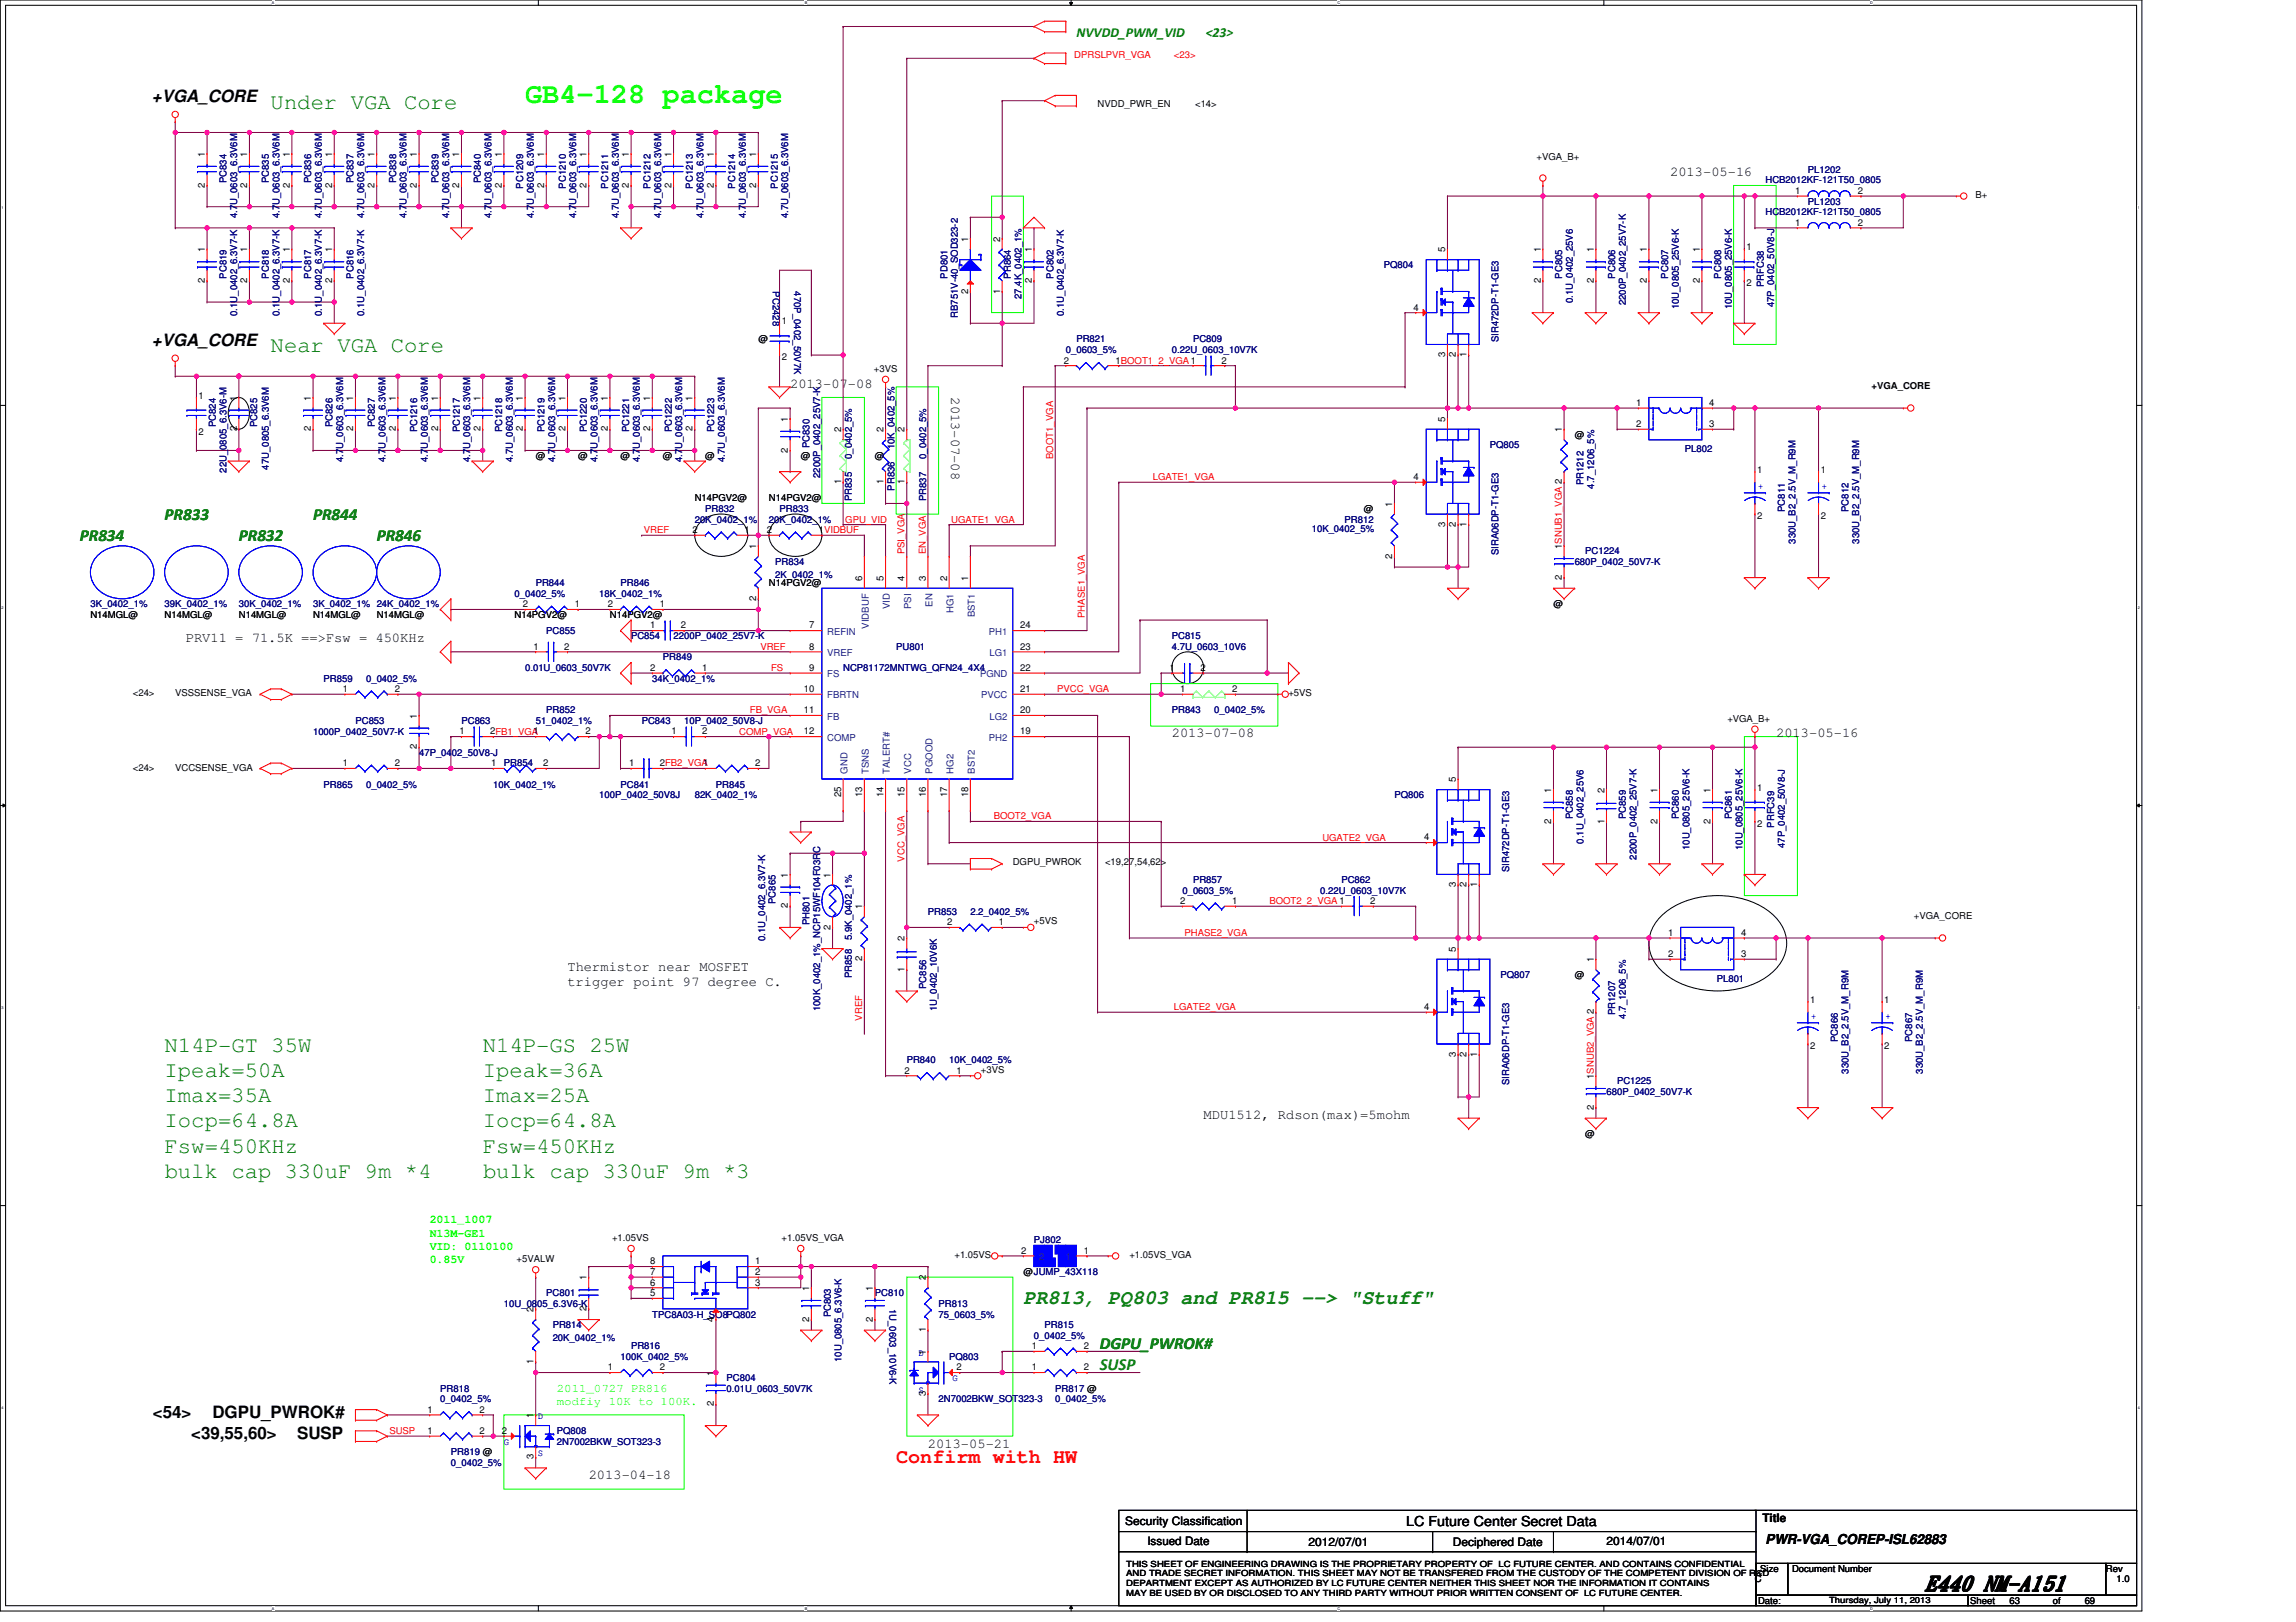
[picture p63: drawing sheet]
<svg xmlns="http://www.w3.org/2000/svg" width="297mm" height="210mm" viewBox="0 0 297 210" stroke-linecap="round" stroke-linejoin="round" font-family="sans-serif">
<defs><g id="words">
<text font-size="3.7" fill="#0f0" x="67.9" y="13.4">GB4-128 package</text>
<g font-size="2.9" fill="#008000">
<text x="35" y="14.1">Under VGA Core</text>
<text x="35" y="45.6">Near VGA Core</text>
<text x="21.3" y="136.1">N14P-GT 35W</text>
<text x="62.4" y="136.1">N14P-GS 25W</text>
<text x="21.3" y="139.4">Ipeak=50A</text>
<text x="21.3" y="142.6">Imax=35A</text>
<text x="62.4" y="139.4">Ipeak=36A</text>
<text x="62.4" y="142.6">Imax=25A</text>
<text x="21.3" y="145.9">Iocp=64.8A</text>
<text x="21.3" y="149.2">Fsw=450KHz</text>
<text x="62.4" y="145.9">Iocp=64.8A</text>
<text x="62.4" y="149.2">Fsw=450KHz</text>
<text x="21.3" y="152.4">bulk cap 330uF 9m *4</text>
<text x="62.4" y="152.4">bulk cap 330uF 9m *3</text>
</g>
<text font-size="2.6" fill="#008000" x="132.4" y="168.8">PR813, PQ803 and PR815 --&gt; &quot;Stuff&quot;</text>
<text font-size="2.6" fill="#f00" x="115.9" y="189.4">Confirm with HW</text>
<text font-size="2.6" x="249.1" y="205.8">E440 NM-A151</text>
<g font-size="2.2">
<text x="19.7" y="13.2">+VGA_CORE</text>
<text x="19.7" y="44.8">+VGA_CORE</text>
<text x="19.8" y="183.4">&lt;54&gt;</text>
<text x="27.5" y="183.4">DGPU_PWROK#</text>
<text x="24.7" y="186.2">&lt;39,55,60&gt;</text>
<text x="38.4" y="186.2">SUSP</text>
</g>
<g font-size="2.2" fill="#008000">
<text x="10.3" y="70">PR834</text>
<text x="21.3" y="67.2">PR833</text>
<text x="30.9" y="70">PR832</text>
<text x="40.5" y="67.2">PR844</text>
<text x="48.7" y="70">PR846</text>
<text x="142.3" y="177.3">SUSP</text>
<text x="142.3" y="174.6">DGPU_PWROK#</text>
</g>
<g font-size="1.8" fill="#008000">
<text x="139.3" y="4.9">NVVDD_PWM_VID</text>
<text x="156" y="4.9">&lt;23&gt;</text>
</g>
<g font-size="1.8">
<text x="216.1" y="22.7">2013-05-16</text>
<text x="102.2" y="50.2">2013-07-08</text>
<text x="123.1" y="51.4" transform="rotate(90 123.1 51.4)">2013-07-08</text>
<text x="24" y="83.1">PRV11 = 71.5K ==&gt;Fsw = 450KHz</text>
<text x="151.6" y="95.4">2013-07-08</text>
<text x="229.8" y="95.4">2013-05-16</text>
<text x="73.4" y="125.6">Thermistor near MOSFET</text>
<text x="73.4" y="127.6">trigger point 97 degree C.</text>
<text x="155.7" y="144.8">MDU1512, Rdson(max)=5mohm</text>
<text x="76.2" y="191.4">2013-04-18</text>
<text x="120.1" y="187.3">2013-05-21</text>
<text x="181.9" y="197.5">LC Future Center Secret Data</text>
<text x="228.4" y="199.8">PWR-VGA_COREP-ISL62883</text>
</g>
<g font-size="1.5" fill="#0f0">
<text x="55.6" y="158.3">2011_1007</text>
<text x="55.6" y="160">N13M-GE1</text>
<text x="55.6" y="161.8">VID: 0110100</text>
<text x="55.6" y="163.5">0.85V</text>
<text x="72" y="180.2">2011_0727 PR816</text>
<text x="72" y="181.8">modfiy 10K to 100K.</text>
</g>
<g font-size="1.5">
<text x="145.6" y="197.3">Security Classification</text>
<text x="228" y="197">Title</text>
<text x="148.4" y="200">Issued Date</text>
<text x="169.3" y="200.1">2012/07/01</text>
<text x="187.9" y="200.1">Deciphered Date</text>
<text x="207.8" y="200">2014/07/01</text>
</g>
<g font-size="1.2" fill="#f00">
<text x="139" y="7.6">DPRSLPVR_VGA</text>
<text x="151.9" y="7.6">&lt;23&gt;</text>
<text x="136.2" y="59.4" transform="rotate(-90 136.2 59.4)">BOOT1_VGA</text>
<text x="149.1" y="62.1">LGATE1_VGA</text>
<text x="83.3" y="69">VREF</text>
<text x="109.4" y="67.6">GPU_VID</text>
<text x="117" y="71.7" transform="rotate(-90 117 71.7)">PSI_VGA</text>
<text x="119.8" y="71.7" transform="rotate(-90 119.8 71.7)">EN_VGA</text>
<text x="123.1" y="67.6">UGATE1_VGA</text>
<text x="140.4" y="80" transform="rotate(-90 140.4 80)">PHASE1_VGA</text>
<text x="98.4" y="84.1">VREF</text>
<text x="99.8" y="86.8">FS</text>
<text x="136.8" y="89.6">PVCC_VGA</text>
<text x="95.6" y="95.1">COMP_VGA</text>
<text x="97" y="92.3">FB_VGA</text>
<text x="128.6" y="106">BOOT2_VGA</text>
<text x="117" y="111.5" transform="rotate(-90 117 111.5)">VCC_VGA</text>
<text x="171.1" y="108.8">UGATE2_VGA</text>
<text x="164.2" y="117">BOOT2_2_VGA 1</text>
<text x="153.2" y="121.1">PHASE2_VGA</text>
<text x="151.9" y="130.7">LGATE2_VGA</text>
<text x="111.6" y="132.1" transform="rotate(-90 111.6 132.1)">VREF</text>
<text x="50.4" y="185.6">SUSP</text>
</g>
<g font-size="1.2">
<text x="142" y="13.9">NVDD_PWR_EN</text>
<text x="154.6" y="13.9">&lt;14&gt;</text>
<text x="26.5" y="20.3" transform="rotate(-90 26.5 20.3)">1</text>
<text x="32" y="20.3" transform="rotate(-90 32 20.3)">1</text>
<text x="37.5" y="20.3" transform="rotate(-90 37.5 20.3)">1</text>
<text x="43" y="20.3" transform="rotate(-90 43 20.3)">1</text>
<text x="48.5" y="20.3" transform="rotate(-90 48.5 20.3)">1</text>
<text x="53.9" y="20.3" transform="rotate(-90 53.9 20.3)">1</text>
<text x="59.4" y="20.3" transform="rotate(-90 59.4 20.3)">1</text>
<text x="64.9" y="20.3" transform="rotate(-90 64.9 20.3)">1</text>
<text x="70.4" y="20.3" transform="rotate(-90 70.4 20.3)">1</text>
<text x="75.9" y="20.3" transform="rotate(-90 75.9 20.3)">1</text>
<text x="81.4" y="20.3" transform="rotate(-90 81.4 20.3)">1</text>
<text x="86.9" y="20.3" transform="rotate(-90 86.9 20.3)">1</text>
<text x="92.3" y="20.3" transform="rotate(-90 92.3 20.3)">1</text>
<text x="97.8" y="20.3" transform="rotate(-90 97.8 20.3)">1</text>
<text x="198.8" y="20.7">+VGA_B+</text>
<text x="26.5" y="24.3" transform="rotate(-90 26.5 24.3)">2</text>
<text x="32" y="24.3" transform="rotate(-90 32 24.3)">2</text>
<text x="37.5" y="24.3" transform="rotate(-90 37.5 24.3)">2</text>
<text x="43" y="24.3" transform="rotate(-90 43 24.3)">2</text>
<text x="48.5" y="24.3" transform="rotate(-90 48.5 24.3)">2</text>
<text x="53.9" y="24.3" transform="rotate(-90 53.9 24.3)">2</text>
<text x="59.4" y="24.3" transform="rotate(-90 59.4 24.3)">2</text>
<text x="64.9" y="24.3" transform="rotate(-90 64.9 24.3)">2</text>
<text x="70.4" y="24.3" transform="rotate(-90 70.4 24.3)">2</text>
<text x="75.9" y="24.3" transform="rotate(-90 75.9 24.3)">2</text>
<text x="81.4" y="24.3" transform="rotate(-90 81.4 24.3)">2</text>
<text x="86.9" y="24.3" transform="rotate(-90 86.9 24.3)">2</text>
<text x="92.3" y="24.3" transform="rotate(-90 92.3 24.3)">2</text>
<text x="97.8" y="24.3" transform="rotate(-90 97.8 24.3)">2</text>
<text x="232.3" y="25.1">1</text>
<text x="232.3" y="29.2">1</text>
<text x="240.3" y="25.1">2</text>
<text x="240.3" y="29.2">2</text>
<text x="255.6" y="25.7">B+</text>
<text x="26.5" y="32.6" transform="rotate(-90 26.5 32.6)">1</text>
<text x="32" y="32.6" transform="rotate(-90 32 32.6)">1</text>
<text x="37.5" y="32.6" transform="rotate(-90 37.5 32.6)">1</text>
<text x="43" y="32.6" transform="rotate(-90 43 32.6)">1</text>
<text x="125.3" y="31.3" transform="rotate(-90 125.3 31.3)">1</text>
<text x="129.4" y="31.3" transform="rotate(-90 129.4 31.3)">2</text>
<text x="133.5" y="32.6" transform="rotate(-90 133.5 32.6)">1</text>
<text x="187" y="32.6" transform="rotate(-90 187 32.6)">5</text>
<text x="199.3" y="32.6" transform="rotate(-90 199.3 32.6)">1</text>
<text x="206.2" y="32.6" transform="rotate(-90 206.2 32.6)">1</text>
<text x="213" y="32.6" transform="rotate(-90 213 32.6)">1</text>
<text x="219.9" y="32.6" transform="rotate(-90 219.9 32.6)">1</text>
<text x="225.9" y="32.4">1</text>
<text x="26.5" y="36.6" transform="rotate(-90 26.5 36.6)">2</text>
<text x="32" y="36.6" transform="rotate(-90 32 36.6)">2</text>
<text x="37.5" y="36.6" transform="rotate(-90 37.5 36.6)">2</text>
<text x="43" y="36.6" transform="rotate(-90 43 36.6)">2</text>
<text x="101.1" y="42">1</text>
<text x="125.3" y="38" transform="rotate(-90 125.3 38)">2</text>
<text x="129.4" y="38" transform="rotate(-90 129.4 38)">1</text>
<text x="133.5" y="36.6" transform="rotate(-90 133.5 36.6)">2</text>
<text x="182.9" y="40.2">4</text>
<text x="199.3" y="36.6" transform="rotate(-90 199.3 36.6)">2</text>
<text x="206.2" y="36.6" transform="rotate(-90 206.2 36.6)">2</text>
<text x="213" y="36.6" transform="rotate(-90 213 36.6)">2</text>
<text x="219.9" y="36.6" transform="rotate(-90 219.9 36.6)">2</text>
<text x="225.9" y="37">2</text>
<text x="98.1" y="44.3">@</text>
<text x="101.1" y="46.6">2</text>
<text x="137.6" y="47">2</text>
<text x="144.3" y="47">1BOOT1_2_VGA 1</text>
<text x="158" y="47">2</text>
<text x="187" y="46.2" transform="rotate(-90 187 46.2)">3</text>
<text x="188.4" y="46.2" transform="rotate(-90 188.4 46.2)">2</text>
<text x="189.7" y="46.2" transform="rotate(-90 189.7 46.2)">1</text>
<text x="25.7" y="51.6">1</text>
<text x="30.6" y="51.8" transform="rotate(-90 30.6 51.8)">1</text>
<text x="40.2" y="51.8" transform="rotate(-90 40.2 51.8)">1</text>
<text x="45.7" y="51.8" transform="rotate(-90 45.7 51.8)">1</text>
<text x="51.2" y="51.8" transform="rotate(-90 51.2 51.8)">1</text>
<text x="56.7" y="51.8" transform="rotate(-90 56.7 51.8)">1</text>
<text x="62.2" y="51.8" transform="rotate(-90 62.2 51.8)">1</text>
<text x="67.7" y="51.8" transform="rotate(-90 67.7 51.8)">1</text>
<text x="73.1" y="51.8" transform="rotate(-90 73.1 51.8)">1</text>
<text x="78.6" y="51.8" transform="rotate(-90 78.6 51.8)">1</text>
<text x="84.1" y="51.8" transform="rotate(-90 84.1 51.8)">1</text>
<text x="89.6" y="51.8" transform="rotate(-90 89.6 51.8)">1</text>
<text x="113.1" y="48.2">+3VS</text>
<text x="211.7" y="52.5">1</text>
<text x="221.1" y="52.5">4</text>
<text x="242.1" y="50.4">+VGA_CORE</text>
<text x="25.7" y="56.2">2</text>
<text x="30.6" y="55.8" transform="rotate(-90 30.6 55.8)">2</text>
<text x="40.2" y="55.8" transform="rotate(-90 40.2 55.8)">2</text>
<text x="45.7" y="55.8" transform="rotate(-90 45.7 55.8)">2</text>
<text x="51.2" y="55.8" transform="rotate(-90 51.2 55.8)">2</text>
<text x="56.7" y="55.8" transform="rotate(-90 56.7 55.8)">2</text>
<text x="62.2" y="55.8" transform="rotate(-90 62.2 55.8)">2</text>
<text x="67.7" y="55.8" transform="rotate(-90 67.7 55.8)">2</text>
<text x="69.3" y="59.4">@</text>
<text x="73.1" y="55.8" transform="rotate(-90 73.1 55.8)">2</text>
<text x="74.8" y="59.4">@</text>
<text x="78.6" y="55.8" transform="rotate(-90 78.6 55.8)">2</text>
<text x="80.3" y="59.4">@</text>
<text x="84.1" y="55.8" transform="rotate(-90 84.1 55.8)">2</text>
<text x="85.8" y="59.4">@</text>
<text x="89.6" y="55.8" transform="rotate(-90 89.6 55.8)">2</text>
<text x="91.3" y="59.4">@</text>
<text x="101.9" y="58.6" transform="rotate(-90 101.9 58.6)">2</text>
<text x="101.9" y="54.6" transform="rotate(-90 101.9 54.6)">1</text>
<text x="103.6" y="59.4">@</text>
<text x="108.8" y="56" transform="rotate(-90 108.8 56)">2</text>
<text x="113.2" y="59.4">@</text>
<text x="114.3" y="56" transform="rotate(-90 114.3 56)">2</text>
<text x="117" y="56" transform="rotate(-90 117 56)">2</text>
<text x="187" y="54.6" transform="rotate(-90 187 54.6)">5</text>
<text x="202.1" y="56" transform="rotate(-90 202.1 56)">1</text>
<text x="203.7" y="56.7">@</text>
<text x="211.7" y="55.3">2</text>
<text x="221.1" y="55.3">3</text>
<text x="89.9" y="64.9">N14PGV2@</text>
<text x="99.5" y="64.9">N14PGV2@</text>
<text x="108.8" y="62.7" transform="rotate(-90 108.8 62.7)">1</text>
<text x="114.3" y="62.7" transform="rotate(-90 114.3 62.7)">1</text>
<text x="117" y="62.7" transform="rotate(-90 117 62.7)">1</text>
<text x="180.1" y="65.6" transform="rotate(-90 180.1 65.6)">1</text>
<text x="182.9" y="62.1">4</text>
<text x="227.3" y="61.2">1</text>
<text x="235.5" y="61.2">1</text>
<text x="89.6" y="69">2</text>
<text x="96.3" y="69">1</text>
<text x="97.8" y="71.1" transform="rotate(-90 97.8 71.1)">1</text>
<text x="99.2" y="69">2</text>
<text x="105.9" y="69">1VIDBUF</text>
<text x="176.4" y="66.3">@</text>
<text x="187" y="68.2" transform="rotate(-90 187 68.2)">3</text>
<text x="188.4" y="68.2" transform="rotate(-90 188.4 68.2)">2</text>
<text x="189.7" y="68.2" transform="rotate(-90 189.7 68.2)">1</text>
<text x="202.1" y="71.1" transform="rotate(-90 202.1 71.1)">1SNUB1_VGA 2</text>
<text x="227.3" y="67.2">2</text>
<text x="235.5" y="67.2">2</text>
<text x="97.8" y="77.8" transform="rotate(-90 97.8 77.8)">2</text>
<text x="99.5" y="75.9">N14PGV2@</text>
<text x="111.5" y="75.2" transform="rotate(-90 111.5 75.2)">6</text>
<text x="114.3" y="75.2" transform="rotate(-90 114.3 75.2)">5</text>
<text x="117" y="75.2" transform="rotate(-90 117 75.2)">4</text>
<text x="119.8" y="75.2" transform="rotate(-90 119.8 75.2)">3</text>
<text x="122.5" y="75.2" transform="rotate(-90 122.5 75.2)">2</text>
<text x="125.3" y="75.2" transform="rotate(-90 125.3 75.2)">1</text>
<text x="180.1" y="72.3" transform="rotate(-90 180.1 72.3)">2</text>
<text x="202.1" y="75" transform="rotate(-90 202.1 75)">2</text>
<text x="11.7" y="80">N14MGL@</text>
<text x="21.3" y="80">N14MGL@</text>
<text x="30.9" y="80">N14MGL@</text>
<text x="40.5" y="80">N14MGL@</text>
<text x="48.7" y="80">N14MGL@</text>
<text x="66.6" y="80">N14PGV2@</text>
<text x="67.7" y="78.6">2</text>
<text x="74.4" y="78.6">1</text>
<text x="78.6" y="78.6">2</text>
<text x="78.9" y="80">N14PGV2@</text>
<text x="84.1" y="81.3">1</text>
<text x="85.4" y="78.6">1</text>
<text x="88.1" y="81.3">2</text>
<text x="104.7" y="81.3">7</text>
<text x="132" y="81.3">24</text>
<text x="201" y="78.6">@</text>
<text x="44.3" y="89.6">1</text>
<text x="51.1" y="89.6">2</text>
<text x="69" y="84.1">1</text>
<text x="73" y="84.1">2</text>
<text x="84.1" y="86.8">2</text>
<text x="90.8" y="86.8">1</text>
<text x="104" y="89.6">10</text>
<text x="104.7" y="84.1">8</text>
<text x="104.7" y="86.8">9</text>
<text x="132" y="89.6">21</text>
<text x="132" y="86.8">22</text>
<text x="132" y="84.1">23</text>
<text x="151.3" y="86.8">1</text>
<text x="152.7" y="89.6">1</text>
<text x="155.3" y="86.8">2</text>
<text x="159.4" y="89.6">2</text>
<text x="17.2" y="90.1">&lt;24&gt;</text>
<text x="22.7" y="90.1">VSSSENSE_VGA</text>
<text x="53.9" y="93" transform="rotate(-90 53.9 93)">1</text>
<text x="59.4" y="95">1</text>
<text x="63.4" y="95">2FB1_VGA</text>
<text x="69" y="95">1</text>
<text x="75.7" y="95">2</text>
<text x="86.9" y="95">1</text>
<text x="90.8" y="95">2</text>
<text x="104" y="92.3">11</text>
<text x="104" y="95">12</text>
<text x="132" y="95">19</text>
<text x="132" y="92.3">20</text>
<text x="166.7" y="90.1">+5VS</text>
<text x="223.5" y="93.4">+VGA_B+</text>
<text x="17.2" y="99.7">&lt;24&gt;</text>
<text x="22.7" y="99.7">VCCSENSE_VGA</text>
<text x="44.3" y="99.2">1</text>
<text x="51.1" y="99.2">2</text>
<text x="53.9" y="97" transform="rotate(-90 53.9 97)">2</text>
<text x="63.5" y="99.2">1</text>
<text x="70.3" y="99.2">2</text>
<text x="81.4" y="99.2">1</text>
<text x="85.4" y="99.2">2FB2_VGA</text>
<text x="91" y="99.2">1</text>
<text x="97.7" y="99.2">2</text>
<text x="188.4" y="101.2" transform="rotate(-90 188.4 101.2)">5</text>
<text x="108.8" y="103.1" transform="rotate(-90 108.8 103.1)">25</text>
<text x="111.5" y="103.1" transform="rotate(-90 111.5 103.1)">13</text>
<text x="114.3" y="103.1" transform="rotate(-90 114.3 103.1)">14</text>
<text x="117" y="103.1" transform="rotate(-90 117 103.1)">15</text>
<text x="119.8" y="103.1" transform="rotate(-90 119.8 103.1)">16</text>
<text x="122.5" y="103.1" transform="rotate(-90 122.5 103.1)">17</text>
<text x="125.3" y="103.1" transform="rotate(-90 125.3 103.1)">18</text>
<text x="200.7" y="106.6" transform="rotate(-90 200.7 106.6)">2</text>
<text x="200.7" y="102.6" transform="rotate(-90 200.7 102.6)">1</text>
<text x="207.6" y="106.6" transform="rotate(-90 207.6 106.6)">1</text>
<text x="207.6" y="102.6" transform="rotate(-90 207.6 102.6)">2</text>
<text x="214.4" y="106.6" transform="rotate(-90 214.4 106.6)">2</text>
<text x="214.4" y="102.6" transform="rotate(-90 214.4 102.6)">1</text>
<text x="221.3" y="106.6" transform="rotate(-90 221.3 106.6)">2</text>
<text x="221.3" y="102.6" transform="rotate(-90 221.3 102.6)">1</text>
<text x="227.3" y="102.3">1</text>
<text x="227.3" y="107">2</text>
<text x="101.9" y="113.6" transform="rotate(-90 101.9 113.6)">1</text>
<text x="107.4" y="113.6" transform="rotate(-90 107.4 113.6)">1</text>
<text x="131" y="111.9">DGPU_PWROK</text>
<text x="143" y="111.9">&lt;19,27,54,62&gt;</text>
<text x="184.2" y="108.8">4</text>
<text x="101.9" y="117.5" transform="rotate(-90 101.9 117.5)">2</text>
<text x="111.5" y="117.7" transform="rotate(-90 111.5 117.7)">1</text>
<text x="122.5" y="119.7">2</text>
<text x="129.2" y="119.7">1</text>
<text x="133.8" y="119.6">+5VS</text>
<text x="152.7" y="117">2</text>
<text x="159.4" y="117">1</text>
<text x="177.2" y="117">2</text>
<text x="188.4" y="114.8" transform="rotate(-90 188.4 114.8)">3</text>
<text x="189.7" y="114.8" transform="rotate(-90 189.7 114.8)">2</text>
<text x="191.1" y="114.8" transform="rotate(-90 191.1 114.8)">1</text>
<text x="247.6" y="118.9">+VGA_CORE</text>
<text x="107.4" y="120.3" transform="rotate(-90 107.4 120.3)">2</text>
<text x="111.5" y="124.4" transform="rotate(-90 111.5 124.4)">2</text>
<text x="117" y="125.8" transform="rotate(-90 117 125.8)">1</text>
<text x="117" y="121.8" transform="rotate(-90 117 121.8)">2</text>
<text x="188.4" y="123.2" transform="rotate(-90 188.4 123.2)">5</text>
<text x="206.2" y="124.5" transform="rotate(-90 206.2 124.5)">1</text>
<text x="215.8" y="121.1">1</text>
<text x="215.8" y="123.9">2</text>
<text x="225.3" y="123.9">3</text>
<text x="225.3" y="121.1">4</text>
<text x="184.2" y="130.7">4</text>
<text x="203.7" y="126.6">@</text>
<text x="234.2" y="129.8">1</text>
<text x="243.8" y="129.8">1</text>
<text x="188.4" y="136.7" transform="rotate(-90 188.4 136.7)">3</text>
<text x="189.7" y="136.7" transform="rotate(-90 189.7 136.7)">2</text>
<text x="191.1" y="136.7" transform="rotate(-90 191.1 136.7)">1</text>
<text x="234.2" y="135.8">2</text>
<text x="243.8" y="135.8">2</text>
<text x="117" y="138.9">2</text>
<text x="123.8" y="138.9">1</text>
<text x="126.9" y="138.8">+3VS</text>
<text x="206.2" y="143.6" transform="rotate(-90 206.2 143.6)">2</text>
<text x="206.2" y="139.6" transform="rotate(-90 206.2 139.6)">1SNUB2_VGA 2</text>
<text x="205.1" y="147.2">@</text>
<text x="79.2" y="160.6">+1.05VS</text>
<text x="101.1" y="160.6">+1.05VS_VGA</text>
<text x="66.8" y="163.4">+5VALW</text>
<text x="75.9" y="165.7" transform="rotate(-90 75.9 165.7)">1</text>
<text x="84.1" y="165">7</text>
<text x="84.1" y="163.6">8</text>
<text x="84.1" y="166.4">6</text>
<text x="84.1" y="167.7">5</text>
<text x="97.7" y="163.6">1</text>
<text x="97.7" y="165">2</text>
<text x="97.7" y="166.4">3</text>
<text x="104.7" y="167.1" transform="rotate(-90 104.7 167.1)">1</text>
<text x="112.9" y="167.1" transform="rotate(-90 112.9 167.1)">1</text>
<text x="119.8" y="165.7" transform="rotate(-90 119.8 165.7)">2</text>
<text x="123.5" y="162.8">+1.05VS</text>
<text x="132.1" y="162.3">2</text>
<text x="132.4" y="165">@JUMP_43X118</text>
<text x="140.2" y="162.3">1</text>
<text x="146.1" y="162.8">+1.05VS_VGA</text>
<text x="69" y="169.8" transform="rotate(-90 69 169.8)">2</text>
<text x="75.9" y="169.7" transform="rotate(-90 75.9 169.7)">2</text>
<text x="92.3" y="171" transform="rotate(-90 92.3 171)">4</text>
<text x="104.7" y="171" transform="rotate(-90 104.7 171)">2</text>
<text x="112.9" y="171" transform="rotate(-90 112.9 171)">2</text>
<text x="119.8" y="172.4" transform="rotate(-90 119.8 172.4)">1</text>
<text x="69" y="176.5" transform="rotate(-90 69 176.5)">1</text>
<text x="78.6" y="177.3">1</text>
<text x="85.4" y="177.3">2</text>
<text x="92.3" y="178" transform="rotate(-90 92.3 178)">1</text>
<text x="119.8" y="175.3" transform="rotate(-90 119.8 175.3)">1</text>
<text x="123.8" y="177.3">2</text>
<text x="133.5" y="174.6">1</text>
<text x="133.5" y="177.3">1</text>
<text x="140.2" y="174.6">2</text>
<text x="140.2" y="177.3">2</text>
<text x="55.3" y="182.8">1</text>
<text x="55.3" y="185.6">1</text>
<text x="62" y="182.8">2</text>
<text x="62" y="185.6">2</text>
<text x="64.9" y="185.6">2</text>
<text x="69" y="183.5" transform="rotate(-90 69 183.5)">1</text>
<text x="92.3" y="182" transform="rotate(-90 92.3 182)">2</text>
<text x="119.8" y="180.6" transform="rotate(-90 119.8 180.6)">3</text>
<text x="69" y="188.9" transform="rotate(-90 69 188.9)">3</text>
<text x="227.7" y="203.4">Size</text>
<text x="231.8" y="203.4">Document Number</text>
<text x="272.4" y="203.4">Rev</text>
<text x="227" y="204.8">C</text>
<text x="227.5" y="207.5">Date:</text>
<text x="254.9" y="207.5">Sheet</text>
<text x="260" y="207.5">63</text>
<text x="265.6" y="207.5">of</text>
<text x="269.7" y="207.5">69</text>
<text x="273.8" y="204.8">1.0</text>
</g>
<g font-size="1.2" fill="#000080">
<text x="29.3" y="23.7" transform="rotate(-90 29.3 23.7)">PC834</text>
<text x="34.8" y="23.7" transform="rotate(-90 34.8 23.7)">PC835</text>
<text x="40.3" y="23.7" transform="rotate(-90 40.3 23.7)">PC836</text>
<text x="45.8" y="23.7" transform="rotate(-90 45.8 23.7)">PC837</text>
<text x="51.2" y="23.7" transform="rotate(-90 51.2 23.7)">PC838</text>
<text x="56.7" y="23.7" transform="rotate(-90 56.7 23.7)">PC839</text>
<text x="62.2" y="23.7" transform="rotate(-90 62.2 23.7)">PC840</text>
<text x="228.4" y="23.7">HCB2012KF-121T50_0805</text>
<text x="233.9" y="22.4">PL1202</text>
<text x="30.7" y="28.3" transform="rotate(-90 30.7 28.3)">4.7U_0603_6.3V6M</text>
<text x="36.2" y="28.3" transform="rotate(-90 36.2 28.3)">4.7U_0603_6.3V6M</text>
<text x="41.6" y="28.3" transform="rotate(-90 41.6 28.3)">4.7U_0603_6.3V6M</text>
<text x="47.1" y="28.3" transform="rotate(-90 47.1 28.3)">4.7U_0603_6.3V6M</text>
<text x="52.6" y="28.3" transform="rotate(-90 52.6 28.3)">4.7U_0603_6.3V6M</text>
<text x="58.1" y="28.3" transform="rotate(-90 58.1 28.3)">4.7U_0603_6.3V6M</text>
<text x="63.6" y="28.3" transform="rotate(-90 63.6 28.3)">4.7U_0603_6.3V6M</text>
<text x="67.7" y="24.4" transform="rotate(-90 67.7 24.4)">PC1209</text>
<text x="69.1" y="28.3" transform="rotate(-90 69.1 28.3)">4.7U_0603_6.3V6M</text>
<text x="73.2" y="24.4" transform="rotate(-90 73.2 24.4)">PC1210</text>
<text x="74.6" y="28.3" transform="rotate(-90 74.6 28.3)">4.7U_0603_6.3V6M</text>
<text x="78.7" y="24.4" transform="rotate(-90 78.7 24.4)">PC1211</text>
<text x="80" y="28.3" transform="rotate(-90 80 28.3)">4.7U_0603_6.3V6M</text>
<text x="84.2" y="24.4" transform="rotate(-90 84.2 24.4)">PC1212</text>
<text x="85.5" y="28.3" transform="rotate(-90 85.5 28.3)">4.7U_0603_6.3V6M</text>
<text x="89.6" y="24.4" transform="rotate(-90 89.6 24.4)">PC1213</text>
<text x="91" y="28.3" transform="rotate(-90 91 28.3)">4.7U_0603_6.3V6M</text>
<text x="95.1" y="24.4" transform="rotate(-90 95.1 24.4)">PC1214</text>
<text x="96.5" y="28.3" transform="rotate(-90 96.5 28.3)">4.7U_0603_6.3V6M</text>
<text x="100.6" y="24.4" transform="rotate(-90 100.6 24.4)">PC1215</text>
<text x="102" y="28.3" transform="rotate(-90 102 28.3)">4.7U_0603_6.3V6M</text>
<text x="228.4" y="27.9">HCB2012KF-121T50_0805</text>
<text x="233.9" y="26.5">PL1203</text>
<text x="179" y="34.7">PQ804</text>
<text x="29.3" y="36.1" transform="rotate(-90 29.3 36.1)">PC819</text>
<text x="30.7" y="40.9" transform="rotate(-90 30.7 40.9)">0.1U_0402_6.3V7-K</text>
<text x="34.8" y="36.1" transform="rotate(-90 34.8 36.1)">PC818</text>
<text x="36.2" y="40.9" transform="rotate(-90 36.2 40.9)">0.1U_0402_6.3V7-K</text>
<text x="40.3" y="36.1" transform="rotate(-90 40.3 36.1)">PC817</text>
<text x="41.6" y="40.9" transform="rotate(-90 41.6 40.9)">0.1U_0402_6.3V7-K</text>
<text x="45.8" y="36.1" transform="rotate(-90 45.8 36.1)">PC816</text>
<text x="47.1" y="40.9" transform="rotate(-90 47.1 40.9)">0.1U_0402_6.3V7-K</text>
<text x="100" y="37.7" transform="rotate(90 100 37.7)">PC2428</text>
<text x="102.7" y="37.7" transform="rotate(90 102.7 37.7)">470P_0402_50V7K</text>
<text x="122.6" y="36.1" transform="rotate(-90 122.6 36.1)">PD801</text>
<text x="123.9" y="41.1" transform="rotate(-90 123.9 41.1)">RB751V-40_SOD323-2</text>
<text x="130.8" y="36.1" transform="rotate(-90 130.8 36.1)">PR864</text>
<text x="132.2" y="38.7" transform="rotate(-90 132.2 38.7)">27.4K_0402_1%</text>
<text x="136.3" y="36.1" transform="rotate(-90 136.3 36.1)">PC802</text>
<text x="137.6" y="40.9" transform="rotate(-90 137.6 40.9)">0.1U_0402_6.3V7-K</text>
<text x="202.1" y="36.1" transform="rotate(-90 202.1 36.1)">PC805</text>
<text x="203.5" y="39.2" transform="rotate(-90 203.5 39.2)">0.1U_0402_25V6</text>
<text x="209" y="36.1" transform="rotate(-90 209 36.1)">PC806</text>
<text x="210.3" y="39.5" transform="rotate(-90 210.3 39.5)">2200P_0402_25V7-K</text>
<text x="215.8" y="36.1" transform="rotate(-90 215.8 36.1)">PC807</text>
<text x="217.2" y="40" transform="rotate(-90 217.2 40)">10U_0805_25V6-K</text>
<text x="222.7" y="36.1" transform="rotate(-90 222.7 36.1)">PC808</text>
<text x="224.1" y="40" transform="rotate(-90 224.1 40)">10U_0805_25V6-K</text>
<text x="228.2" y="37.2" transform="rotate(-90 228.2 37.2)">PRFC38</text>
<text x="229.5" y="39.8" transform="rotate(-90 229.5 39.8)">47P_0402_50V8-J</text>
<text x="137.9" y="45.7">0_0603_5%</text>
<text x="139.3" y="44.3">PR821</text>
<text x="151.6" y="45.7">0.22U_0603_10V7K</text>
<text x="154.3" y="44.3">PC809</text>
<text x="193.9" y="44.3" transform="rotate(-90 193.9 44.3)">SIR472DP-T1-GE3</text>
<text x="27.9" y="55.3" transform="rotate(-90 27.9 55.3)">PC824</text>
<text x="33.3" y="55.3" transform="rotate(-90 33.3 55.3)">PC825</text>
<text x="43" y="55.3" transform="rotate(-90 43 55.3)">PC826</text>
<text x="44.4" y="59.8" transform="rotate(-90 44.4 59.8)">4.7U_0603_6.3V6M</text>
<text x="48.5" y="55.3" transform="rotate(-90 48.5 55.3)">PC827</text>
<text x="49.9" y="59.8" transform="rotate(-90 49.9 59.8)">4.7U_0603_6.3V6M</text>
<text x="54" y="56" transform="rotate(-90 54 56)">PC1216</text>
<text x="55.4" y="59.8" transform="rotate(-90 55.4 59.8)">4.7U_0603_6.3V6M</text>
<text x="59.5" y="56" transform="rotate(-90 59.5 56)">PC1217</text>
<text x="60.8" y="59.8" transform="rotate(-90 60.8 59.8)">4.7U_0603_6.3V6M</text>
<text x="65" y="56" transform="rotate(-90 65 56)">PC1218</text>
<text x="66.3" y="59.8" transform="rotate(-90 66.3 59.8)">4.7U_0603_6.3V6M</text>
<text x="70.4" y="56" transform="rotate(-90 70.4 56)">PC1219</text>
<text x="71.8" y="59.8" transform="rotate(-90 71.8 59.8)">4.7U_0603_6.3V6M</text>
<text x="75.9" y="56" transform="rotate(-90 75.9 56)">PC1220</text>
<text x="77.3" y="59.8" transform="rotate(-90 77.3 59.8)">4.7U_0603_6.3V6M</text>
<text x="81.4" y="56" transform="rotate(-90 81.4 56)">PC1221</text>
<text x="82.8" y="59.8" transform="rotate(-90 82.8 59.8)">4.7U_0603_6.3V6M</text>
<text x="86.9" y="56" transform="rotate(-90 86.9 56)">PC1222</text>
<text x="88.3" y="59.8" transform="rotate(-90 88.3 59.8)">4.7U_0603_6.3V6M</text>
<text x="92.4" y="56" transform="rotate(-90 92.4 56)">PC1223</text>
<text x="93.8" y="59.8" transform="rotate(-90 93.8 59.8)">4.7U_0603_6.3V6M</text>
<text x="104.7" y="58" transform="rotate(-90 104.7 58)">PC830</text>
<text x="110.2" y="59.4" transform="rotate(-90 110.2 59.4)">0_0402_5%</text>
<text x="115.7" y="58.2" transform="rotate(-90 115.7 58.2)">10K_0402_5%</text>
<text x="119.8" y="59.4" transform="rotate(-90 119.8 59.4)">0_0402_5%</text>
<text x="192.7" y="58">PQ805</text>
<text x="218" y="58.4">PL802</text>
<text x="29.3" y="61.2" transform="rotate(-90 29.3 61.2)">22U_0805_6.3V6-M</text>
<text x="34.8" y="60.8" transform="rotate(-90 34.8 60.8)">47U_0805_6.3V6M</text>
<text x="106.1" y="61.9" transform="rotate(-90 106.1 61.9)">2200P_0402_25V7-K</text>
<text x="110.2" y="64.9" transform="rotate(-90 110.2 64.9)">PR835</text>
<text x="115.7" y="63.5" transform="rotate(-90 115.7 63.5)">PR836</text>
<text x="119.8" y="64.9" transform="rotate(-90 119.8 64.9)">PR837</text>
<text x="204.9" y="62.8" transform="rotate(-90 204.9 62.8)">PR1212</text>
<text x="206.2" y="63.2" transform="rotate(-90 206.2 63.2)">4.7_1206_5%</text>
<text x="89.9" y="67.6">20K_0402_1%</text>
<text x="91.3" y="66.3">PR832</text>
<text x="99.5" y="67.6">20K_0402_1%</text>
<text x="100.9" y="66.3">PR833</text>
<text x="169.7" y="68.9">10K_0402_5%</text>
<text x="174" y="67.6">PR812</text>
<text x="193.9" y="71.9" transform="rotate(-90 193.9 71.9)">SIRA06DP-T1-GE3</text>
<text x="205.1" y="71.7">PC1224</text>
<text x="230.9" y="66.2" transform="rotate(-90 230.9 66.2)">PC811</text>
<text x="232.3" y="70.4" transform="rotate(-90 232.3 70.4)">330U_B2_2.5V_M_R9M</text>
<text x="239.1" y="66.2" transform="rotate(-90 239.1 66.2)">PC812</text>
<text x="240.5" y="70.4" transform="rotate(-90 240.5 70.4)">330U_B2_2.5V_M_R9M</text>
<text x="66.6" y="77.2">0_0402_5%</text>
<text x="69.3" y="75.9">PR844</text>
<text x="77.5" y="77.2">18K_0402_1%</text>
<text x="80.3" y="75.9">PR846</text>
<text x="100.3" y="73.1">PR834</text>
<text x="100.3" y="74.8">2K_0402_1%</text>
<text x="203.7" y="73.1">680P_0402_50V7-K</text>
<text x="11.7" y="78.6">3K_0402_1%</text>
<text x="21.3" y="78.6">39K_0402_1%</text>
<text x="30.9" y="78.6">30K_0402_1%</text>
<text x="40.5" y="78.6">3K_0402_1% 24K_0402_1%</text>
<text x="70.7" y="82">PC855</text>
<text x="81.6" y="82.7">PC854</text>
<text x="87.1" y="82.7">2200P_0402_25V7-K</text>
<text x="151.6" y="82.7">PC815</text>
<text x="41.9" y="88.2">PR859</text>
<text x="47.4" y="88.2">0_0402_5%</text>
<text x="67.9" y="86.8">0.01U_0603_50V7K</text>
<text x="84.4" y="88.2">34K_0402_1%</text>
<text x="85.8" y="85.5">PR849</text>
<text x="109.1" y="86.8">NCP81172MNTWG_QFN24_4X4</text>
<text x="115.9" y="84.1">PU801</text>
<text x="151.6" y="84.1">4.7U_0603_10V6</text>
<text x="40.5" y="95.1">1000P_0402_50V7-K</text>
<text x="46" y="93.7">PC853</text>
<text x="59.7" y="93.7">PC863</text>
<text x="69.3" y="93.7">51_0402_1%</text>
<text x="70.7" y="92.3">PR852</text>
<text x="83" y="93.7">PC843</text>
<text x="88.5" y="93.7">10P_0402_50V8-J</text>
<text x="151.6" y="92.3">PR843</text>
<text x="157.1" y="92.3">0_0402_5%</text>
<text x="41.9" y="101.9">PR865</text>
<text x="47.4" y="101.9">0_0402_5%</text>
<text x="54.2" y="97.8">47P_0402_50V8-J</text>
<text x="63.8" y="101.9">10K_0402_1%</text>
<text x="65.2" y="99.2">PR854</text>
<text x="80.3" y="101.9">PC841</text>
<text x="92.6" y="101.9">PR845</text>
<text x="77.5" y="103.3">100P_0402_50V8J</text>
<text x="89.9" y="103.3">82K_0402_1%</text>
<text x="180.4" y="103.3">PQ806</text>
<text x="203.5" y="106" transform="rotate(-90 203.5 106)">PC858</text>
<text x="210.3" y="106" transform="rotate(-90 210.3 106)">PC859</text>
<text x="217.2" y="106" transform="rotate(-90 217.2 106)">PC860</text>
<text x="224.1" y="106" transform="rotate(-90 224.1 106)">PC861</text>
<text x="229.5" y="107.1" transform="rotate(-90 229.5 107.1)">PRFC39</text>
<text x="195.3" y="112.9" transform="rotate(-90 195.3 112.9)">SIR472DP-T1-GE3</text>
<text x="204.9" y="109.2" transform="rotate(-90 204.9 109.2)">0.1U_0402_25V6</text>
<text x="211.7" y="111.2" transform="rotate(-90 211.7 111.2)">2200P_0402_25V7-K</text>
<text x="218.6" y="110" transform="rotate(-90 218.6 110)">10U_0805_25V6-K</text>
<text x="225.4" y="110" transform="rotate(-90 225.4 110)">10U_0805_25V6-K</text>
<text x="230.9" y="109.7" transform="rotate(-90 230.9 109.7)">47P_0402_50V8-J</text>
<text x="100.3" y="117" transform="rotate(-90 100.3 117)">PC865</text>
<text x="104.7" y="119.7" transform="rotate(-90 104.7 119.7)">PH801</text>
<text x="120.1" y="118.4">PR853</text>
<text x="125.5" y="118.4">2.2_0402_5%</text>
<text x="153" y="115.6">0_0603_5%</text>
<text x="154.3" y="114.3">PR857</text>
<text x="170.8" y="115.6">0.22U_0603_10V7K</text>
<text x="173.5" y="114.3">PC862</text>
<text x="99" y="121.8" transform="rotate(-90 99 121.8)">0.1U_0402_6.3V7-K</text>
<text x="110.2" y="121.7" transform="rotate(-90 110.2 121.7)">5.9K_0402_1%</text>
<text x="106.1" y="130.8" transform="rotate(-90 106.1 130.8)">100K_0402_1%_NCP15WF104F03RC</text>
<text x="110.2" y="126.6" transform="rotate(-90 110.2 126.6)">PR858</text>
<text x="119.8" y="128" transform="rotate(-90 119.8 128)">PC856</text>
<text x="121.2" y="130.8" transform="rotate(-90 121.2 130.8)">1U_0402_10V6K</text>
<text x="194.1" y="126.6">PQ807</text>
<text x="209" y="131.4" transform="rotate(-90 209 131.4)">PR1207</text>
<text x="210.3" y="131.8" transform="rotate(-90 210.3 131.8)">4.7_1206_5%</text>
<text x="222.1" y="127">PL801</text>
<text x="117.3" y="137.6">PR840</text>
<text x="122.8" y="137.6">10K_0402_5%</text>
<text x="237.8" y="134.8" transform="rotate(-90 237.8 134.8)">PC866</text>
<text x="247.4" y="134.8" transform="rotate(-90 247.4 134.8)">PC867</text>
<text x="195.3" y="140.4" transform="rotate(-90 195.3 140.4)">SIRA06DP-T1-GE3</text>
<text x="207.8" y="141.7">680P_0402_50V7-K</text>
<text x="209.2" y="140.3">PC1225</text>
<text x="239.1" y="138.9" transform="rotate(-90 239.1 138.9)">330U_B2_2.5V_M_R9M</text>
<text x="248.7" y="138.9" transform="rotate(-90 248.7 138.9)">330U_B2_2.5V_M_R9M</text>
<text x="133.8" y="160.9">PJ802</text>
<text x="70.7" y="167.8">PC801</text>
<text x="113.2" y="167.8">PC810</text>
<text x="65.2" y="169.1">10U_0805_6.3V6-K</text>
<text x="71.5" y="171.9">PR814</text>
<text x="71.5" y="173.5">20K_0402_1%</text>
<text x="84.4" y="170.5">TPC8A03-H_SO8PQ802</text>
<text x="107.5" y="170.5" transform="rotate(-90 107.5 170.5)">PC803</text>
<text x="115.1" y="169.4" transform="rotate(90 115.1 169.4)">1U_0603_10V6-K</text>
<text x="121.4" y="169.1">PR813</text>
<text x="121.4" y="170.5">75_0603_5%</text>
<text x="133.8" y="173.2">0_0402_5%</text>
<text x="135.1" y="171.9">PR815</text>
<text x="80.3" y="176">100K_0402_5%</text>
<text x="81.6" y="174.6">PR816</text>
<text x="94" y="178.7">PC804</text>
<text x="108.8" y="176.3" transform="rotate(-90 108.8 176.3)">10U_0805_6.3V6-K</text>
<text x="122.8" y="176">PQ803</text>
<text x="57" y="180.1">PR818</text>
<text x="57" y="181.5">0_0402_5%</text>
<text x="72" y="185.6">PQ808</text>
<text x="94" y="180.1">0.01U_0603_50V7K</text>
<text x="121.4" y="181.5">2N7002BKW_SOT323-3</text>
<text x="136.5" y="180.1">PR817 @</text>
<text x="136.5" y="181.5">0_0402_5%</text>
<text x="58.3" y="188.3">PR819 @</text>
<text x="58.3" y="189.7">0_0402_5%</text>
<text x="72" y="187">2N7002BKW_SOT323-3</text>
</g>
<g font-size="1.2" fill="#00f">
<text x="227.5" y="63.3">+</text>
<text x="235.7" y="63.3">+</text>
<text x="234.3" y="131.8">+</text>
<text x="243.9" y="131.8">+</text>
<text x="118.8" y="175.5">D</text>
<text x="123.2" y="178.7">G</text>
<text x="69.6" y="183.7">D</text>
<text x="118.8" y="180.3">S</text>
<text x="65.2" y="187">G</text>
<text x="69.6" y="188.5">S</text>
</g>
<g font-size="1.2" fill="#004080">
<text x="107" y="82.2">REFIN</text>
<text x="112.4" y="81.3" transform="rotate(-90 112.4 81.3)">VIDBUF</text>
<text x="115.1" y="78.9" transform="rotate(-90 115.1 78.9)">VID</text>
<text x="117.9" y="78.8" transform="rotate(-90 117.9 78.8)">PSI</text>
<text x="120.6" y="78.5" transform="rotate(-90 120.6 78.5)">EN</text>
<text x="123.4" y="79.4" transform="rotate(-90 123.4 79.4)">HG1</text>
<text x="126.1" y="79.9" transform="rotate(-90 126.1 79.9)">BST1</text>
<text x="127.9" y="82.2">PH1</text>
<text x="107" y="84.9">VREF</text>
<text x="107" y="87.6">FS</text>
<text x="126.8" y="87.6">PGND</text>
<text x="128" y="84.9">LG1</text>
<text x="107" y="90.4">FBRTN</text>
<text x="107" y="93.1">FB</text>
<text x="107" y="95.9">COMP</text>
<text x="126.9" y="90.4">PVCC</text>
<text x="127.9" y="95.9">PH2</text>
<text x="128" y="93.1">LG2</text>
<text x="109.7" y="100.1" transform="rotate(-90 109.7 100.1)">GND</text>
<text x="112.4" y="100.1" transform="rotate(-90 112.4 100.1)">TSNS</text>
<text x="115.1" y="100.1" transform="rotate(-90 115.1 100.1)">TALERT#</text>
<text x="117.9" y="100.1" transform="rotate(-90 117.9 100.1)">VCC</text>
<text x="120.6" y="100.1" transform="rotate(-90 120.6 100.1)">PGOOD</text>
<text x="123.4" y="100.1" transform="rotate(-90 123.4 100.1)">HG2</text>
<text x="126.1" y="100.1" transform="rotate(-90 126.1 100.1)">BST2</text>
<text x="134.5" y="163.1">2</text>
<text x="137.9" y="163.1">1</text>
</g>
<g font-size="1.1">
<text x="145.7" y="202.7">THIS SHEET OF ENGINEERING DRAWING IS THE PROPRIETARY PROPERTY OF LC FUTURE CENTER. AND CONTAINS CONFIDENTIAL</text>
<text x="145.7" y="205.3">DEPARTMENT EXCEPT AS AUTHORIZED BY LC FUTURE CENTER NEITHER THIS SHEET NOR THE INFORMATION IT CONTAINS</text>
<text x="145.7" y="206.5">MAY BE USED BY OR DISCLOSED TO ANY THIRD PARTY WITHOUT PRIOR WRITTEN CONSENT OF LC FUTURE CENTER.</text>
<text x="145.7" y="204">AND TRADE SECRET INFORMATION. THIS SHEET MAY NOT BE TRANSFERED FROM THE CUSTODY OF THE COMPETENT DIVISION OF R&amp;D</text>
<text x="236.6" y="207.4">Thursday, July 11, 2013</text>
</g>
<g font-size=".5">
<text x="35.2" y=".5">A</text>
<text x="104.1" y=".5">B</text>
<text x="173" y=".5">C</text>
<text x="242" y=".5">D</text>
<text x=".2" y="27">1</text>
<text x="276.6" y="27">1</text>
<text x=".2" y="78.8">2</text>
<text x="276.6" y="78.8">2</text>
<text x=".2" y="130.6">3</text>
<text x="276.6" y="130.6">3</text>
<text x=".2" y="182.3">4</text>
<text x="276.6" y="182.3">4</text>
<text x="35.2" y="208.3">A</text>
<text x="104.1" y="208.3">B</text>
<text x="173" y="208.3">C</text>
<text x="242" y="208.3">D</text>
</g>
</g></defs>
<path d="M0 0h277.1v208.5h-277.1zM.7 .7h275.7v207.1h-275.7z" fill="none" stroke="#000" stroke-width=".13"/>
<g fill="#fff">
<path d="M35.2 .1h.3v.5h-.3z"/>
<path d="M35.2 207.9h.3v.5h-.3z"/>
</g>
<path d="M69.6 0v.7M69.6 207.8v.7" fill="none" stroke="#000" stroke-width=".13"/>
<g fill="#fff">
<path d="M104.1 .1h.3v.5h-.3z"/>
<path d="M104.1 207.9h.3v.5h-.3z"/>
</g>
<path d="M138.4 .3h.4l-.2 .4zM138.6 0v.7M138.6 207.8l.2 .3h-.4zM138.6 207.8v.7" fill="none" stroke="#000" stroke-width=".13"/>
<path d="M138.4 .3h.4l-.2 .4zM138.6 207.8l.2 .3h-.4z" fill="#000"/>
<g fill="#fff">
<path d="M173 .1h.4v.5h-.4z"/>
<path d="M173 207.9h.4v.5h-.4z"/>
</g>
<path d="M207.5 0v.7M207.5 207.8v.7" fill="none" stroke="#000" stroke-width=".13"/>
<g fill="#fff">
<path d="M242 .1h.3v.5h-.3z"/>
<path d="M242 207.9h.3v.5h-.3z"/>
<path d="M.2 26.6h.3v.5h-.3z"/>
<path d="M276.6 26.6h.3v.5h-.3z"/>
<path d="M.2 78.4h.3v.5h-.3z"/>
<path d="M276.6 78.4h.3v.5h-.3z"/>
</g>
<path d="M0 52.5h.7M276.4 52.5h.7" fill="none" stroke="#000" stroke-width=".13"/>
<g fill="#fff">
<path d="M.2 130.1h.3v.6h-.3z"/>
<path d="M276.6 130.1h.3v.6h-.3z"/>
</g>
<path d="M0 104.2h.7M.4 104l.3 .2-.3 .2zM276.4 104.2l.4-.2v.4zM276.4 104.2h.7" fill="none" stroke="#000" stroke-width=".13"/>
<path d="M.4 104l.3 .2-.3 .2zM276.4 104.2l.4-.2v.4z" fill="#000"/>
<g fill="#fff">
<path d="M.2 181.9h.3v.5h-.3z"/>
<path d="M276.6 181.9h.3v.5h-.3z"/>
</g>
<g fill="none" stroke="#000" stroke-width=".13">
<path d="M30.2 51.7a1.16 1.16 0 0 1 1.9 .7 2.5 2.5 0 0 1-.8 3.1 1.2 1.2 0 0 1-1.6-1 2.69 2.69 0 0 1 .5-2.8zM90.6 67.5a3.9 3.9 0 0 1 5.8 .6 2.5 2.5 0 0 1-1.6 3.6 3.7 3.7 0 0 1-4.8-1.8 2.34 2.34 0 0 1 .6-2.4zM100.2 67.5a3.9 3.9 0 0 1 5.8 .6 2.5 2.5 0 0 1-1.6 3.6 3.7 3.7 0 0 1-4.8-1.8 2.34 2.34 0 0 1 .6-2.4zM214.8 118.7a11 11 0 0 1 10-2.5 8.7 8.7 0 0 1 5.5 3.3 4.8 4.8 0 0 1-1.3 6.6 11.7 11.7 0 0 1-13.5 0 4.8 4.8 0 0 1-.7-7.4zM0 156h.7M276.4 156h.7"/>
<circle cx="153.7" cy="86.4" r="2.06"/>
</g>
<path d="M128.3 25.4h4.1v15.1h-4.1zM224.3 24h5.5v20.6h-5.5zM106.3 51.4h5.5v13.8h-5.5zM115.9 50.1h5.5v16.4h-5.5zM148.9 88.5h16.4v5.5h-16.4zM225.7 95.3h6.8v20.6h-6.8zM117.3 165.3h13.7v20.6h-13.7zM65.2 183.1h23.3v9.6h-23.3z" fill="none" stroke="#0f0" stroke-width=".13"/>
<path d="M114.6 139.2h.1M114.6 139.2h2.7M117.3 125.5h.1M117.3 120h.1M117.3 120v1.4M117.3 125.5v2.7" fill="none" stroke="#800040" stroke-width=".13"/>
<circle cx="117.3" cy="120" r=".27" fill="#f0f"/>
<circle cx="117.3" cy="120" r=".27" fill="none" stroke="#f0f" stroke-width=".13"/>
<g fill="none" stroke="#800040" stroke-width=".13">
<path d="M117.3 7.5h.1M117.3 7.5v48M106.3 69.3h.1M106.3 69.3h5.5M111.8 69.3h.1M111.8 69.3v2.7M117.3 65.2h.1M117.3 65.2v6.8M122.8 67.9h.1M122.8 67.9v4.1M125.5 70.6h.1M125.5 70.6v1.4"/>
<path d="M58.3 84.4h.1M58.3 84.4h11M73.4 84.4h.1M73.4 84.4h28.8M78.9 92.6h.1M78.9 92.6h23.3M81.6 87.1h.1M81.6 87.1h2.8M91.3 87.1h.1M91.3 87.1h10.9M188.6 96.7h.1M188.6 96.7h12.4"/>
<path d="M120.1 104.9h.1M120.1 111.8h.1M120.1 104.9v6.9M120.1 111.8h5.4M122.8 104.9h.1M122.8 109h.1M122.8 104.9v4.1M122.8 109h61.7M125.5 106.3h.1M125.5 104.9h.1M125.5 104.9v1.4M125.5 106.3h24.7"/>
<path d="M124.2 139.2h.1M124.2 139.2h1.3M183.1 121.4h.1M183.1 121.4h5.5M190 142h.1M190 142h1.4"/>
</g>
<circle cx="117.3" cy="65.1" r=".27" fill="#f0f"/>
<circle cx="117.3" cy="65.1" r=".27" fill="none" stroke="#f0f" stroke-width=".13"/>
<path d="M98.1 81.6h.1M98.1 81.6h4.1" fill="none" stroke="#800040" stroke-width=".13"/>
<circle cx="98.1" cy="81.6" r=".27" fill="#f0f"/>
<circle cx="98.1" cy="81.6" r=".27" fill="none" stroke="#f0f" stroke-width=".13"/>
<g fill="none" stroke="#800040" stroke-width=".13">
<path d="M109.1 45.9h.1M109.1 45.9v9.6M114.6 50.1h.1M114.6 50.1v5.4M109.1 62.4h.1M109.1 67.9h.1M109.1 62.4v5.5M109.1 67.9h5.5M114.6 62.4h.1M114.6 65.2h.1M114.6 67.9h.1M114.6 62.4v2.8"/>
<path d="M114.6 67.9v4.1M114.6 65.2h2.7"/>
</g>
<circle cx="109.1" cy="45.9" r=".27" fill="#f0f"/>
<circle cx="109.1" cy="45.9" r=".27" fill="none" stroke="#f0f" stroke-width=".13"/>
<path d="M81.6 81.6h.1M81.6 81.6h2.8M99.5 95.3h.1M99.5 95.3v4.1" fill="none" stroke="#800040" stroke-width=".13"/>
<circle cx="99.5" cy="95.3" r=".27" fill="#f0f"/>
<circle cx="99.5" cy="95.3" r=".27" fill="none" stroke="#f0f" stroke-width=".13"/>
<g fill="none" stroke="#800040" stroke-width=".13">
<path d="M120.1 47.3h9.6M129.7 47.3h.1M129.7 41.8h.1M129.7 41.8v5.5M80.3 99.4h.1M80.3 95.3h.1M80.3 99.4h1.3M80.3 95.3h6.8M85.8 99.4h.1M85.8 99.4h5.5M91.3 95.3h.1M91.3 95.3h8.2"/>
<path d="M98.1 99.4h.1M98.1 99.4h1.4"/>
</g>
<circle cx="129.7" cy="41.8" r=".27" fill="#f0f"/>
<circle cx="129.7" cy="41.8" r=".27" fill="none" stroke="#f0f" stroke-width=".13"/>
<path d="M125.5 37.7h.1M125.5 37.7v4.1M129.7 37.7h.1M129.7 37.7v4.1M133.8 36.3h.1M133.8 36.3v5.5h-8.3M125.5 41.8h.1M129.7 41.8h.1M78.9 92.6h.1M78.9 92.6v2.7M99.5 95.3h.1M99.5 95.3h2.7" fill="none" stroke="#800040" stroke-width=".13"/>
<circle cx="78.9" cy="95.3" r=".27" fill="#f0f"/>
<circle cx="78.9" cy="95.3" r=".27" fill="none" stroke="#f0f" stroke-width=".13"/>
<path d="M76.2 95.3h.1M76.2 95.3h1.3M77.5 95.3h.1M77.5 95.3v4.1" fill="none" stroke="#800040" stroke-width=".13"/>
<circle cx="77.5" cy="95.3" r=".27" fill="#f0f"/>
<circle cx="77.5" cy="95.3" r=".27" fill="none" stroke="#f0f" stroke-width=".13"/>
<path d="M58.3 95.3h.1M58.3 99.4h.1M58.3 99.4h5.5M58.3 95.3h1.4M63.8 95.3h.1M63.8 95.3h5.5M70.7 99.4h.1M70.7 99.4h6.8M80.3 95.3h.1M80.3 95.3v4.1" fill="none" stroke="#800040" stroke-width=".13"/>
<circle cx="80.3" cy="95.3" r=".27" fill="#f0f"/>
<circle cx="80.3" cy="95.3" r=".27" fill="none" stroke="#f0f" stroke-width=".13"/>
<path d="M117.3 62.4h.1M117.3 62.4v2.8M54.2 99.4h.1M54.2 89.8h.1M54.2 99.4h4.1M54.2 89.8h48M77.5 95.3h.1M77.5 95.3h2.8M78.9 95.3h.1M114.6 104.9h.1M114.6 104.9v34.3" fill="none" stroke="#800040" stroke-width=".13"/>
<circle cx="54.2" cy="89.8" r=".27" fill="#f0f"/>
<circle cx="54.2" cy="89.8" r=".27" fill="none" stroke="#f0f" stroke-width=".13"/>
<path d="M98.1 69.3h.1M98.1 69.3h1.4" fill="none" stroke="#800040" stroke-width=".13"/>
<circle cx="98.1" cy="69.3" r=".27" fill="#f0f"/>
<circle cx="98.1" cy="69.3" r=".27" fill="none" stroke="#f0f" stroke-width=".13"/>
<path d="M129.7 28.1h.1M129.7 28.1v2.8M120.1 47.3h.1M120.1 47.3v24.7" fill="none" stroke="#800040" stroke-width=".13"/>
<circle cx="129.7" cy="28.1" r=".27" fill="#f0f"/>
<circle cx="129.7" cy="28.1" r=".27" fill="none" stroke="#f0f" stroke-width=".13"/>
<path d="M87.1 17.1h.1M87.1 17.1h5.5M43.2 36.3h.1M43.2 36.3v2.8M87.1 26.7h.1M87.1 26.7h5.5M133.8 29.5h.1M133.8 29.5v2.7M240.8 25.4h.1M240.8 25.4h5.4" fill="none" stroke="#800040" stroke-width=".13"/>
<circle cx="87.1" cy="17.1" r=".27" fill="#f0f"/>
<circle cx="87.1" cy="17.1" r=".27" fill="none" stroke="#f0f" stroke-width=".13"/>
<path d="M81.6 17.1h.1M81.6 17.1h5.5" fill="none" stroke="#800040" stroke-width=".13"/>
<circle cx="87.1" cy="17.1" r=".27" fill="#f0f"/>
<circle cx="87.1" cy="17.1" r=".27" fill="none" stroke="#f0f" stroke-width=".13"/>
<path d="M87.1 17.1h.1M87.1 17.1v2.8M92.6 24h.1M92.6 24v2.7" fill="none" stroke="#800040" stroke-width=".13"/>
<circle cx="92.6" cy="26.7" r=".27" fill="#f0f"/>
<circle cx="92.6" cy="26.7" r=".27" fill="none" stroke="#f0f" stroke-width=".13"/>
<path d="M92.6 17.1h.1M92.6 17.1v2.8M98.1 24h.1M98.1 24v2.7" fill="none" stroke="#800040" stroke-width=".13"/>
<circle cx="92.6" cy="17.1" r=".27" fill="#f0f"/>
<circle cx="92.6" cy="17.1" r=".27" fill="none" stroke="#f0f" stroke-width=".13"/>
<path d="M92.6 17.1h.1M92.6 17.1h5.5M98.1 17.1h.1M98.1 17.1v2.8M81.6 26.7h.1M87.1 24h.1M87.1 24v2.7h-5.5M92.6 26.7h.1M92.6 26.7h5.5" fill="none" stroke="#800040" stroke-width=".13"/>
<circle cx="87.1" cy="26.7" r=".27" fill="#f0f"/>
<circle cx="87.1" cy="26.7" r=".27" fill="none" stroke="#f0f" stroke-width=".13"/>
<path d="M81.6 17.1h.1M81.6 17.1v2.8M81.6 24h.1M81.6 26.7h.1M81.6 24v5.5" fill="none" stroke="#800040" stroke-width=".13"/>
<circle cx="81.6" cy="26.7" r=".27" fill="#f0f"/>
<circle cx="81.6" cy="26.7" r=".27" fill="none" stroke="#f0f" stroke-width=".13"/>
<path d="M76.2 17.1h5.4M81.6 17.1h.1" fill="none" stroke="#800040" stroke-width=".13"/>
<circle cx="76.2" cy="17.1" r=".27" fill="#f0f"/>
<circle cx="76.2" cy="17.1" r=".27" fill="none" stroke="#f0f" stroke-width=".13"/>
<circle cx="81.6" cy="17.1" r=".27" fill="#f0f"/>
<circle cx="81.6" cy="17.1" r=".27" fill="none" stroke="#f0f" stroke-width=".13"/>
<path d="M65.2 26.7h.1M65.2 26.7h5.5M84.4 58.3h.1M84.4 58.3h5.5" fill="none" stroke="#800040" stroke-width=".13"/>
<circle cx="89.9" cy="58.3" r=".27" fill="#f0f"/>
<circle cx="89.9" cy="58.3" r=".27" fill="none" stroke="#f0f" stroke-width=".13"/>
<circle cx="84.4" cy="58.3" r=".27" fill="#f0f"/>
<circle cx="84.4" cy="58.3" r=".27" fill="none" stroke="#f0f" stroke-width=".13"/>
<path d="M78.9 58.3h.1M78.9 58.3h5.5M89.9 55.5h.1M89.9 55.5v2.8" fill="none" stroke="#800040" stroke-width=".13"/>
<circle cx="84.4" cy="58.3" r=".27" fill="#f0f"/>
<circle cx="84.4" cy="58.3" r=".27" fill="none" stroke="#f0f" stroke-width=".13"/>
<circle cx="78.9" cy="58.3" r=".27" fill="#f0f"/>
<circle cx="78.9" cy="58.3" r=".27" fill="none" stroke="#f0f" stroke-width=".13"/>
<path d="M78.9 48.7h.1M78.9 48.7h11M84.4 55.5h.1M84.4 48.7h.1M84.4 55.5v2.8M89.9 58.3h.1M89.9 48.7h.1M89.9 48.7v2.7M89.9 58.3v1.4M98.1 69.3h.1M98.1 69.3v1.3" fill="none" stroke="#800040" stroke-width=".13"/>
<circle cx="84.4" cy="48.7" r=".27" fill="#f0f"/>
<circle cx="84.4" cy="48.7" r=".27" fill="none" stroke="#f0f" stroke-width=".13"/>
<circle cx="78.9" cy="48.7" r=".27" fill="#f0f"/>
<circle cx="78.9" cy="48.7" r=".27" fill="none" stroke="#f0f" stroke-width=".13"/>
<g fill="none" stroke="#800040" stroke-width=".13">
<path d="M67.9 55.5h.1M67.9 48.7h.1M67.9 48.7v2.7M67.9 55.5v2.8M73.4 55.5h.1M73.4 48.7h.1M73.4 58.3h.1M73.4 48.7v2.7M73.4 55.5v2.8M78.9 55.5h.1M78.9 48.7h.1M78.9 48.7v2.7"/>
<path d="M78.9 55.5v2.8h-5.5M84.4 48.7h.1M84.4 48.7v2.7M98.1 78.9h.1M98.1 78.9v2.7h-9.6M88.5 81.6h.1"/>
</g>
<circle cx="78.9" cy="58.3" r=".27" fill="#f0f"/>
<circle cx="78.9" cy="58.3" r=".27" fill="none" stroke="#f0f" stroke-width=".13"/>
<circle cx="73.4" cy="58.3" r=".27" fill="#f0f"/>
<circle cx="73.4" cy="58.3" r=".27" fill="none" stroke="#f0f" stroke-width=".13"/>
<path d="M67.9 58.3h.1M67.9 48.7h.1M67.9 58.3h5.5M67.9 48.7h11M73.4 48.7h.1" fill="none" stroke="#800040" stroke-width=".13"/>
<circle cx="73.4" cy="48.7" r=".27" fill="#f0f"/>
<circle cx="73.4" cy="48.7" r=".27" fill="none" stroke="#f0f" stroke-width=".13"/>
<path d="M62.4 48.7h.1M62.4 48.7h5.5M150.2 87.1h.1M150.2 87.1v2.7" fill="none" stroke="#800040" stroke-width=".13"/>
<circle cx="67.9" cy="48.7" r=".27" fill="#f0f"/>
<circle cx="67.9" cy="48.7" r=".27" fill="none" stroke="#f0f" stroke-width=".13"/>
<circle cx="62.4" cy="48.7" r=".27" fill="#f0f"/>
<circle cx="62.4" cy="48.7" r=".27" fill="none" stroke="#f0f" stroke-width=".13"/>
<g fill="none" stroke="#800040" stroke-width=".13">
<path d="M74.8 78.9h.1M74.8 78.9h4.1M96.7 69.3h.1M96.7 69.3h1.4M98.1 77.5h.1M98.1 77.5v1.4M183.1 117.3h.1M183.1 117.3v4.1M188.6 114.5h.1M188.6 114.5v6.9M190 114.5h.1M190 114.5v6.9h-1.4"/>
<path d="M188.6 121.4h.1"/>
</g>
<circle cx="188.6" cy="121.4" r=".27" fill="#f0f"/>
<circle cx="188.6" cy="121.4" r=".27" fill="none" stroke="#f0f" stroke-width=".13"/>
<path d="M58.3 78.9h.1M58.3 78.9h9.6M202.3 74.8h.1M202.3 74.8v1.3M201 96.7h.1M201 96.7v5.5M201 96.7h6.8M201 106.3h.1M201 106.3v5.5M214.7 106.3h.1M214.7 106.3v5.5" fill="none" stroke="#800040" stroke-width=".13"/>
<circle cx="201" cy="96.7" r=".27" fill="#f0f"/>
<circle cx="201" cy="96.7" r=".27" fill="none" stroke="#f0f" stroke-width=".13"/>
<path d="M207.8 96.7h.1M207.8 96.7v5.5" fill="none" stroke="#800040" stroke-width=".13"/>
<circle cx="207.8" cy="96.7" r=".27" fill="#f0f"/>
<circle cx="207.8" cy="96.7" r=".27" fill="none" stroke="#f0f" stroke-width=".13"/>
<path d="M214.7 96.7h.1M214.7 96.7v5.5M243.5 121.4h.1M243.5 121.4h6.9" fill="none" stroke="#800040" stroke-width=".13"/>
<circle cx="214.7" cy="96.7" r=".27" fill="#f0f"/>
<circle cx="214.7" cy="96.7" r=".27" fill="none" stroke="#f0f" stroke-width=".13"/>
<path d="M207.8 96.7h.1M207.8 96.7h6.9M221.6 96.7h.1M221.6 96.7v5.5M221.6 106.3h.1M221.6 106.3v5.5" fill="none" stroke="#800040" stroke-width=".13"/>
<circle cx="221.5" cy="96.7" r=".27" fill="#f0f"/>
<circle cx="221.5" cy="96.7" r=".27" fill="none" stroke="#f0f" stroke-width=".13"/>
<path d="M58.3 95.3h.1M58.3 95.3v4.1M159.8 117.3h.1M159.8 117.3h13.7" fill="none" stroke="#800040" stroke-width=".13"/>
<circle cx="58.3" cy="99.4" r=".27" fill="#f0f"/>
<circle cx="58.3" cy="99.4" r=".27" fill="none" stroke="#f0f" stroke-width=".13"/>
<path d="M30.9 55.5h.1M30.9 58.3h.1M30.9 48.7h.1M30.9 48.7v2.7M30.9 55.5v4.2" fill="none" stroke="#800040" stroke-width=".13"/>
<circle cx="30.9" cy="48.7" r=".27" fill="#f0f"/>
<circle cx="30.9" cy="48.7" r=".27" fill="none" stroke="#f0f" stroke-width=".13"/>
<path d="M25.4 55.5h.1M25.4 48.7h.1M25.4 48.7v2.7M25.4 55.5v2.8M25.4 48.7h5.5M54.2 89.8h.1M54.2 96.7h.1M54.2 89.8v2.8M54.2 96.7v2.7" fill="none" stroke="#800040" stroke-width=".13"/>
<circle cx="25.4" cy="48.7" r=".27" fill="#f0f"/>
<circle cx="25.4" cy="48.7" r=".27" fill="none" stroke="#f0f" stroke-width=".13"/>
<path d="M22.7 48.7h.1M22.7 48.7h2.7M188.6 121.4h.1M188.6 121.4v1.4" fill="none" stroke="#800040" stroke-width=".13"/>
<circle cx="188.6" cy="121.4" r=".27" fill="#f0f"/>
<circle cx="188.6" cy="121.4" r=".27" fill="none" stroke="#f0f" stroke-width=".13"/>
<path d="M83 69.3h.1M83 69.3h6.9M85.8 78.9h.1M85.8 78.9h12.3M206.5 131h.1M206.5 131v8.2M206.5 143.3h.1M206.5 143.3v1.4" fill="none" stroke="#800040" stroke-width=".13"/>
<circle cx="98.1" cy="78.9" r=".27" fill="#f0f"/>
<circle cx="98.1" cy="78.9" r=".27" fill="none" stroke="#f0f" stroke-width=".13"/>
<path d="M191.4 121.4h.1M191.4 121.4h15.1M206.5 121.4h.1M206.5 121.4v2.7" fill="none" stroke="#800040" stroke-width=".13"/>
<circle cx="191.4" cy="121.4" r=".27" fill="#f0f"/>
<circle cx="191.4" cy="121.4" r=".27" fill="none" stroke="#f0f" stroke-width=".13"/>
<path d="M65.2 17.1h.1M65.2 17.1h5.5M129.7 13h.1M129.7 13v15.1h-4.2M125.5 28.1h.1M125.5 28.1v2.8M188.6 73.4h.1M188.6 73.4h1.4" fill="none" stroke="#800040" stroke-width=".13"/>
<circle cx="65.2" cy="17.1" r=".27" fill="#f0f"/>
<circle cx="65.2" cy="17.1" r=".27" fill="none" stroke="#f0f" stroke-width=".13"/>
<path d="M43.2 39.1h.1M43.2 39.1v2.7" fill="none" stroke="#800040" stroke-width=".13"/>
<circle cx="43.2" cy="39.1" r=".27" fill="#f0f"/>
<circle cx="43.2" cy="39.1" r=".27" fill="none" stroke="#f0f" stroke-width=".13"/>
<path d="M37.8 39.1h.1M37.8 39.1h5.4M43.2 29.5h.1M43.2 29.5v2.7" fill="none" stroke="#800040" stroke-width=".13"/>
<circle cx="37.8" cy="39.1" r=".27" fill="#f0f"/>
<circle cx="37.8" cy="39.1" r=".27" fill="none" stroke="#f0f" stroke-width=".13"/>
<path d="M37.8 29.5h.1M37.8 29.5h5.4" fill="none" stroke="#800040" stroke-width=".13"/>
<circle cx="37.8" cy="29.5" r=".27" fill="#f0f"/>
<circle cx="37.8" cy="29.5" r=".27" fill="none" stroke="#f0f" stroke-width=".13"/>
<path d="M22.7 29.5h.1M22.7 29.5h9.6M26.8 36.3h.1M26.8 29.5h.1M26.8 29.5v2.7M26.8 36.3v2.8M32.3 36.3h.1M32.3 36.3v2.8M37.8 36.3h.1M37.8 36.3v2.8" fill="none" stroke="#800040" stroke-width=".13"/>
<circle cx="26.8" cy="29.5" r=".27" fill="#f0f"/>
<circle cx="26.8" cy="29.5" r=".27" fill="none" stroke="#f0f" stroke-width=".13"/>
<path d="M26.8 39.1h.1M26.8 39.1h11M32.3 29.5h.1M32.3 39.1h.1M32.3 29.5v2.7M37.8 29.5h.1M37.8 29.5v2.7" fill="none" stroke="#800040" stroke-width=".13"/>
<circle cx="32.3" cy="39.1" r=".27" fill="#f0f"/>
<circle cx="32.3" cy="39.1" r=".27" fill="none" stroke="#f0f" stroke-width=".13"/>
<path d="M32.3 29.5h.1M32.3 29.5h5.5" fill="none" stroke="#800040" stroke-width=".13"/>
<circle cx="32.3" cy="29.5" r=".27" fill="#f0f"/>
<circle cx="32.3" cy="29.5" r=".27" fill="none" stroke="#f0f" stroke-width=".13"/>
<path d="M227 52.8h.1M227 52.8v8.2M235.3 52.8h.1M235.3 52.8v8.2M235.3 66.5h.1M235.3 66.5v8.3" fill="none" stroke="#800040" stroke-width=".13"/>
<circle cx="227" cy="52.8" r=".27" fill="#f0f"/>
<circle cx="227" cy="52.8" r=".27" fill="none" stroke="#f0f" stroke-width=".13"/>
<path d="M227 66.5h.1M227 66.5v8.3M191.4 114.5h.1M191.4 114.5v6.9h-1.4M190 121.4h.1" fill="none" stroke="#800040" stroke-width=".13"/>
<circle cx="190" cy="121.4" r=".27" fill="#f0f"/>
<circle cx="190" cy="121.4" r=".27" fill="none" stroke="#f0f" stroke-width=".13"/>
<path d="M188.6 52.8h.1M190 45.9h.1M190 45.9v6.9h-1.4" fill="none" stroke="#800040" stroke-width=".13"/>
<circle cx="188.6" cy="52.8" r=".27" fill="#f0f"/>
<circle cx="188.6" cy="52.8" r=".27" fill="none" stroke="#f0f" stroke-width=".13"/>
<path d="M213.3 36.3h.1M213.3 25.4h.1M213.3 25.4v6.8M213.3 36.3v4.2M132.4 50.1h.1M132.4 50.1v17.8h-9.6M122.8 67.9h.1M146.1 95.3h.1M146.1 95.3v26.1M150.2 89.8h.1M150.2 89.8h2.8" fill="none" stroke="#800040" stroke-width=".13"/>
<circle cx="213.3" cy="25.4" r=".27" fill="#f0f"/>
<circle cx="213.3" cy="25.4" r=".27" fill="none" stroke="#f0f" stroke-width=".13"/>
<path d="M199.6 24h.1M199.6 24v1.4M206.5 25.4h.1M206.5 25.4h6.8M220.2 25.4h.1M220.2 25.4v6.8" fill="none" stroke="#800040" stroke-width=".13"/>
<circle cx="220.2" cy="25.4" r=".27" fill="#f0f"/>
<circle cx="220.2" cy="25.4" r=".27" fill="none" stroke="#f0f" stroke-width=".13"/>
<path d="M199.6 36.3h.1M199.6 36.3v4.2M206.5 36.3h.1M206.5 25.4h.1M206.5 25.4v6.8M206.5 36.3v4.2M220.2 36.3h.1M220.2 36.3v4.2" fill="none" stroke="#800040" stroke-width=".13"/>
<circle cx="206.5" cy="25.4" r=".27" fill="#f0f"/>
<circle cx="206.5" cy="25.4" r=".27" fill="none" stroke="#f0f" stroke-width=".13"/>
<path d="M199.6 25.4h.1M199.6 25.4v6.8" fill="none" stroke="#800040" stroke-width=".13"/>
<circle cx="199.6" cy="25.4" r=".27" fill="#f0f"/>
<circle cx="199.6" cy="25.4" r=".27" fill="none" stroke="#f0f" stroke-width=".13"/>
<path d="M187.3 25.4h.1M187.3 25.4h19.2M199.6 25.4h.1M136.5 47.3h.1M136.5 47.3h1.4M144.7 47.3h.1M144.7 47.3h9.6M158.5 47.3h.1M158.5 47.3h1.3M209.2 52.8h.1M209.2 52.8h2.8" fill="none" stroke="#800040" stroke-width=".13"/>
<circle cx="209.2" cy="52.8" r=".27" fill="#f0f"/>
<circle cx="209.2" cy="52.8" r=".27" fill="none" stroke="#f0f" stroke-width=".13"/>
<path d="M187.3 73.4h.1M187.3 73.4h1.3M150.2 117.3h.1M150.2 117.3h2.8M177.7 117.3h.1M177.7 117.3h5.4" fill="none" stroke="#800040" stroke-width=".13"/>
<circle cx="188.6" cy="73.4" r=".27" fill="#f0f"/>
<circle cx="188.6" cy="73.4" r=".27" fill="none" stroke="#f0f" stroke-width=".13"/>
<circle cx="187.3" cy="73.4" r=".27" fill="#f0f"/>
<circle cx="187.3" cy="73.4" r=".27" fill="none" stroke="#f0f" stroke-width=".13"/>
<path d="M146.1 121.4h.1M146.1 121.4h37" fill="none" stroke="#800040" stroke-width=".13"/>
<circle cx="183.1" cy="121.4" r=".27" fill="#f0f"/>
<circle cx="183.1" cy="121.4" r=".27" fill="none" stroke="#f0f" stroke-width=".13"/>
<path d="M187.3 52.8h.1M187.3 52.8v1.4M187.3 67.9h.1M187.3 67.9v5.5M135.1 92.6h.1M135.1 92.6h6.9M188.6 96.7h.1M188.6 96.7v4.1" fill="none" stroke="#800040" stroke-width=".13"/>
<circle cx="187.3" cy="52.8" r=".27" fill="#f0f"/>
<circle cx="187.3" cy="52.8" r=".27" fill="none" stroke="#f0f" stroke-width=".13"/>
<path d="M22.7 47.3h.1M22.7 47.3v1.4M188.6 142h.1M188.6 142h1.4" fill="none" stroke="#800040" stroke-width=".13"/>
<circle cx="190" cy="142" r=".27" fill="#f0f"/>
<circle cx="190" cy="142" r=".27" fill="none" stroke="#f0f" stroke-width=".13"/>
<path d="M227 52.8h.1M227 52.8h8.3M188.6 67.9h.1M188.6 67.9v5.5M190 67.9h.1M190 67.9v5.5M51.5 89.8h.1M51.5 99.4h.1M51.5 89.8h2.7M51.5 99.4h2.7" fill="none" stroke="#800040" stroke-width=".13"/>
<circle cx="54.2" cy="99.4" r=".27" fill="#f0f"/>
<circle cx="54.2" cy="99.4" r=".27" fill="none" stroke="#f0f" stroke-width=".13"/>
<g fill="none" stroke="#800040" stroke-width=".13">
<path d="M213.3 25.4h.1M213.3 25.4h6.9M246.2 25.4h.1M246.2 25.4h6.9M136.5 47.3h.1M136.5 47.3v23.3h-11M159.8 52.8h.1M159.8 52.8h27.5M125.5 70.6h.1M37.8 89.8h.1M37.8 99.4h.1M37.8 89.8h6.8"/>
<path d="M37.8 99.4h6.8M142 92.6h.1M142 92.6v38.4M159.8 89.8h.1M159.8 89.8h5.5M207.8 106.3h.1M207.8 106.3v5.5"/>
</g>
<circle cx="246.2" cy="25.4" r=".27" fill="#f0f"/>
<circle cx="246.2" cy="25.4" r=".27" fill="none" stroke="#f0f" stroke-width=".13"/>
<path d="M188.6 73.4h.1M188.6 73.4v2.7M135.1 95.3h.1M135.1 95.3h11M188.6 136.5h.1M188.6 136.5v5.5M233.9 121.4h.1M233.9 121.4v8.2" fill="none" stroke="#800040" stroke-width=".13"/>
<circle cx="233.9" cy="121.4" r=".27" fill="#f0f"/>
<circle cx="233.9" cy="121.4" r=".27" fill="none" stroke="#f0f" stroke-width=".13"/>
<path d="M59.7 17.1h.1M59.7 17.1h5.5M233.9 135.1h.1M233.9 135.1v8.2" fill="none" stroke="#800040" stroke-width=".13"/>
<circle cx="65.2" cy="17.1" r=".27" fill="#f0f"/>
<circle cx="65.2" cy="17.1" r=".27" fill="none" stroke="#f0f" stroke-width=".13"/>
<path d="M65.2 17.1h.1M65.2 17.1v2.8M70.7 24h.1M70.7 24v2.7" fill="none" stroke="#800040" stroke-width=".13"/>
<circle cx="70.7" cy="26.7" r=".27" fill="#f0f"/>
<circle cx="70.7" cy="26.7" r=".27" fill="none" stroke="#f0f" stroke-width=".13"/>
<path d="M70.7 17.1h.1M70.7 17.1v2.8M76.2 24h.1M76.2 24v2.7" fill="none" stroke="#800040" stroke-width=".13"/>
<circle cx="70.7" cy="17.1" r=".27" fill="#f0f"/>
<circle cx="70.7" cy="17.1" r=".27" fill="none" stroke="#f0f" stroke-width=".13"/>
<path d="M70.7 17.1h.1M70.7 17.1h5.5M76.2 17.1h.1M76.2 17.1v2.8M59.7 26.7h.1M65.2 24h.1M65.2 24v2.7h-5.5M70.7 26.7h.1M70.7 26.7h5.5M190 136.5h.1M190 136.5v8.2M190 142h.1" fill="none" stroke="#800040" stroke-width=".13"/>
<circle cx="65.2" cy="26.7" r=".27" fill="#f0f"/>
<circle cx="65.2" cy="26.7" r=".27" fill="none" stroke="#f0f" stroke-width=".13"/>
<path d="M227 25.4h.1M227 25.4h5.5" fill="none" stroke="#800040" stroke-width=".13"/>
<circle cx="227" cy="25.4" r=".27" fill="#f0f"/>
<circle cx="227" cy="25.4" r=".27" fill="none" stroke="#f0f" stroke-width=".13"/>
<path d="M54.2 26.7h.1M54.2 26.7h5.5" fill="none" stroke="#800040" stroke-width=".13"/>
<circle cx="54.2" cy="26.7" r=".27" fill="#f0f"/>
<circle cx="54.2" cy="26.7" r=".27" fill="none" stroke="#f0f" stroke-width=".13"/>
<path d="M48.7 26.7h.1M48.7 26.7h5.5" fill="none" stroke="#800040" stroke-width=".13"/>
<circle cx="54.2" cy="26.7" r=".27" fill="#f0f"/>
<circle cx="54.2" cy="26.7" r=".27" fill="none" stroke="#f0f" stroke-width=".13"/>
<circle cx="48.7" cy="26.7" r=".27" fill="#f0f"/>
<circle cx="48.7" cy="26.7" r=".27" fill="none" stroke="#f0f" stroke-width=".13"/>
<path d="M43.2 26.7h.1M43.2 26.7h5.5M54.2 24h.1M54.2 24v2.7" fill="none" stroke="#800040" stroke-width=".13"/>
<circle cx="48.7" cy="26.7" r=".27" fill="#f0f"/>
<circle cx="48.7" cy="26.7" r=".27" fill="none" stroke="#f0f" stroke-width=".13"/>
<circle cx="43.2" cy="26.7" r=".27" fill="#f0f"/>
<circle cx="43.2" cy="26.7" r=".27" fill="none" stroke="#f0f" stroke-width=".13"/>
<path d="M43.2 17.1h.1M43.2 17.1h11M48.7 17.1h.1M54.2 17.1h.1M54.2 17.1v2.8M48.7 24h.1M48.7 24v2.7" fill="none" stroke="#800040" stroke-width=".13"/>
<circle cx="48.7" cy="17.1" r=".27" fill="#f0f"/>
<circle cx="48.7" cy="17.1" r=".27" fill="none" stroke="#f0f" stroke-width=".13"/>
<circle cx="43.2" cy="17.1" r=".27" fill="#f0f"/>
<circle cx="43.2" cy="17.1" r=".27" fill="none" stroke="#f0f" stroke-width=".13"/>
<path d="M48.7 17.1h.1M48.7 17.1v2.8M54.2 17.1h.1M54.2 17.1h5.5" fill="none" stroke="#800040" stroke-width=".13"/>
<circle cx="59.7" cy="17.1" r=".27" fill="#f0f"/>
<circle cx="59.7" cy="17.1" r=".27" fill="none" stroke="#f0f" stroke-width=".13"/>
<circle cx="54.2" cy="17.1" r=".27" fill="#f0f"/>
<circle cx="54.2" cy="17.1" r=".27" fill="none" stroke="#f0f" stroke-width=".13"/>
<path d="M43.2 17.1h.1M43.2 17.1v2.8M59.7 17.1h.1M59.7 17.1v2.8M37.8 26.7h.1M43.2 24h.1M43.2 24v2.7h-5.4M59.7 24h.1M59.7 24v2.7" fill="none" stroke="#800040" stroke-width=".13"/>
<circle cx="43.2" cy="26.7" r=".27" fill="#f0f"/>
<circle cx="43.2" cy="26.7" r=".27" fill="none" stroke="#f0f" stroke-width=".13"/>
<circle cx="37.8" cy="26.7" r=".27" fill="#f0f"/>
<circle cx="37.8" cy="26.7" r=".27" fill="none" stroke="#f0f" stroke-width=".13"/>
<path d="M37.8 17.1h.1M37.8 17.1h5.4" fill="none" stroke="#800040" stroke-width=".13"/>
<circle cx="37.8" cy="17.1" r=".27" fill="#f0f"/>
<circle cx="37.8" cy="17.1" r=".27" fill="none" stroke="#f0f" stroke-width=".13"/>
<path d="M59.7 26.7h.1M59.7 26.7v2.8" fill="none" stroke="#800040" stroke-width=".13"/>
<circle cx="59.7" cy="26.7" r=".27" fill="#f0f"/>
<circle cx="59.7" cy="26.7" r=".27" fill="none" stroke="#f0f" stroke-width=".13"/>
<path d="M180.4 62.4h.1M180.4 62.4h2.7" fill="none" stroke="#800040" stroke-width=".13"/>
<circle cx="180.4" cy="62.4" r=".27" fill="#f0f"/>
<circle cx="180.4" cy="62.4" r=".27" fill="none" stroke="#f0f" stroke-width=".13"/>
<g fill="none" stroke="#800040" stroke-width=".13">
<path d="M22.7 17.1h.1M22.7 17.1v12.4M225.7 25.4h.1M225.7 25.4h1.3M227 29.5h.1M227 25.4h.1M227 29.5h5.5M227 25.4v4.1M142 131h.1M142 131h42.5M191.4 136.5h.1M191.4 136.5v5.5"/>
<path d="M229.8 121.4h.1M229.8 121.4h4.1"/>
</g>
<circle cx="229.8" cy="121.4" r=".27" fill="#f0f"/>
<circle cx="229.8" cy="121.4" r=".27" fill="none" stroke="#f0f" stroke-width=".13"/>
<path d="M22.7 17.1h.1M22.7 17.1h4.1M240.8 29.5h.1M246.2 25.4h.1M246.2 25.4v4.1h-5.4M202.3 52.8h.1M202.3 52.8v2.7" fill="none" stroke="#800040" stroke-width=".13"/>
<circle cx="22.7" cy="17.1" r=".27" fill="#f0f"/>
<circle cx="22.7" cy="17.1" r=".27" fill="none" stroke="#f0f" stroke-width=".13"/>
<g fill="none" stroke="#800040" stroke-width=".13">
<path d="M26.8 17.1h.1M26.8 17.1v2.8M26.8 17.1h5.5M26.8 24h.1M26.8 24v2.7M32.3 24h.1M32.3 24v2.7M37.8 24h.1M37.8 24v2.7M181.8 50.1h.1M181.8 40.5h.1M181.8 40.5v9.6"/>
<path d="M181.8 40.5h1.3"/>
</g>
<circle cx="26.8" cy="17.1" r=".27" fill="#f0f"/>
<circle cx="26.8" cy="17.1" r=".27" fill="none" stroke="#f0f" stroke-width=".13"/>
<path d="M22.7 15.8h.1M22.7 15.8v1.3M32.3 17.1h.1M32.3 17.1v2.8M37.8 17.1h.1M37.8 17.1v2.8M26.8 26.7h.1M26.8 26.7h11M32.3 26.7h.1" fill="none" stroke="#800040" stroke-width=".13"/>
<circle cx="32.3" cy="26.7" r=".27" fill="#f0f"/>
<circle cx="32.3" cy="26.7" r=".27" fill="none" stroke="#f0f" stroke-width=".13"/>
<path d="M32.3 17.1h.1M32.3 17.1h5.5" fill="none" stroke="#800040" stroke-width=".13"/>
<circle cx="32.3" cy="17.1" r=".27" fill="#f0f"/>
<circle cx="32.3" cy="17.1" r=".27" fill="none" stroke="#f0f" stroke-width=".13"/>
<path d="M190 52.8h.1M190 52.8h12.3M109.1 104.9h.1M109.1 104.9v1.4" fill="none" stroke="#800040" stroke-width=".13"/>
<circle cx="190" cy="52.8" r=".27" fill="#f0f"/>
<circle cx="190" cy="52.8" r=".27" fill="none" stroke="#f0f" stroke-width=".13"/>
<path d="M187.3 25.4h.1M187.3 25.4v6.8M57 58.3h.1M57 58.3h5.4M202.3 62.4h.1M202.3 62.4v8.2M103.6 106.3h.1M103.6 106.3h5.5M103.6 106.3v1.4M150.2 106.3h.1M150.2 106.3v11" fill="none" stroke="#800040" stroke-width=".13"/>
<circle cx="62.4" cy="58.3" r=".27" fill="#f0f"/>
<circle cx="62.4" cy="58.3" r=".27" fill="none" stroke="#f0f" stroke-width=".13"/>
<circle cx="57" cy="58.3" r=".27" fill="#f0f"/>
<circle cx="57" cy="58.3" r=".27" fill="none" stroke="#f0f" stroke-width=".13"/>
<path d="M51.5 58.3h.1M51.5 58.3h5.5M62.4 55.5h.1M62.4 55.5v2.8" fill="none" stroke="#800040" stroke-width=".13"/>
<circle cx="57" cy="58.3" r=".27" fill="#f0f"/>
<circle cx="57" cy="58.3" r=".27" fill="none" stroke="#f0f" stroke-width=".13"/>
<circle cx="51.5" cy="58.3" r=".27" fill="#f0f"/>
<circle cx="51.5" cy="58.3" r=".27" fill="none" stroke="#f0f" stroke-width=".13"/>
<path d="M51.5 48.7h.1M51.5 48.7h10.9M57 55.5h.1M57 48.7h.1M57 55.5v2.8M62.4 58.3h.1M62.4 48.7h.1M62.4 48.7v2.7M62.4 58.3v1.4" fill="none" stroke="#800040" stroke-width=".13"/>
<circle cx="57" cy="48.7" r=".27" fill="#f0f"/>
<circle cx="57" cy="48.7" r=".27" fill="none" stroke="#f0f" stroke-width=".13"/>
<circle cx="51.5" cy="48.7" r=".27" fill="#f0f"/>
<circle cx="51.5" cy="48.7" r=".27" fill="none" stroke="#f0f" stroke-width=".13"/>
<path d="M40.5 55.5h.1M40.5 48.7h.1M40.5 48.7v2.7M40.5 55.5v2.8M46 55.5h.1M46 55.5v2.8M51.5 55.5h.1M51.5 48.7h.1M51.5 48.7v2.7M51.5 55.5v2.8M57 48.7h.1M57 48.7v2.7" fill="none" stroke="#800040" stroke-width=".13"/>
<circle cx="40.5" cy="48.7" r=".27" fill="#f0f"/>
<circle cx="40.5" cy="48.7" r=".27" fill="none" stroke="#f0f" stroke-width=".13"/>
<path d="M46 48.7h.1M46 58.3h.1M46 48.7v2.7M46 58.3h5.5" fill="none" stroke="#800040" stroke-width=".13"/>
<circle cx="51.5" cy="58.3" r=".27" fill="#f0f"/>
<circle cx="51.5" cy="58.3" r=".27" fill="none" stroke="#f0f" stroke-width=".13"/>
<circle cx="46" cy="58.3" r=".27" fill="#f0f"/>
<circle cx="46" cy="58.3" r=".27" fill="none" stroke="#f0f" stroke-width=".13"/>
<path d="M40.5 58.3h.1M40.5 48.7h.1M40.5 58.3h5.5M40.5 48.7h11M46 48.7h.1" fill="none" stroke="#800040" stroke-width=".13"/>
<circle cx="46" cy="48.7" r=".27" fill="#f0f"/>
<circle cx="46" cy="48.7" r=".27" fill="none" stroke="#f0f" stroke-width=".13"/>
<path d="M102.2 117.3h.1M102.2 110.4h.1M102.2 110.4v2.8M102.2 117.3v2.7M102.2 110.4h5.5" fill="none" stroke="#800040" stroke-width=".13"/>
<circle cx="107.7" cy="110.4" r=".27" fill="#f0f"/>
<circle cx="107.7" cy="110.4" r=".27" fill="none" stroke="#f0f" stroke-width=".13"/>
<path d="M111.8 110.4h.1M111.8 110.4v6.9" fill="none" stroke="#800040" stroke-width=".13"/>
<circle cx="111.8" cy="110.4" r=".27" fill="#f0f"/>
<circle cx="111.8" cy="110.4" r=".27" fill="none" stroke="#f0f" stroke-width=".13"/>
<path d="M107.7 110.4h.1M107.7 110.4v2.8M111.8 104.9h.1M111.8 104.9v5.5h-4.1M107.7 120h.1M107.7 120v2.8M111.8 133.7h.1M111.8 124.1v9.6M243.5 121.4h.1M243.5 121.4v8.2" fill="none" stroke="#800040" stroke-width=".13"/>
<circle cx="243.5" cy="121.4" r=".27" fill="#f0f"/>
<circle cx="243.5" cy="121.4" r=".27" fill="none" stroke="#f0f" stroke-width=".13"/>
<path d="M235.3 52.8h.1M235.3 52.8h10.9M233.9 121.4h.1M233.9 121.4h9.6M243.5 135.1h.1M243.5 135.1v8.2" fill="none" stroke="#800040" stroke-width=".13"/>
<circle cx="235.3" cy="52.8" r=".27" fill="#f0f"/>
<circle cx="235.3" cy="52.8" r=".27" fill="none" stroke="#f0f" stroke-width=".13"/>
<path d="M140.6 52.8h.1M140.6 52.8v28.8h-5.5M144.7 62.4h.1M144.7 62.4v22h-9.6M135.1 81.6h.1M135.1 84.4h.1M135.1 89.8h.1M135.1 89.8h15.1M150.2 87.1h.1M150.2 87.1h1.4M163.9 87.1h.1M163.9 87.1h2.8" fill="none" stroke="#800040" stroke-width=".13"/>
<circle cx="150.2" cy="89.8" r=".27" fill="#f0f"/>
<circle cx="150.2" cy="89.8" r=".27" fill="none" stroke="#f0f" stroke-width=".13"/>
<path d="M135.1 87.1h.1M147.5 80.2h.1M147.5 80.2v6.9h-12.4M147.5 80.2h16.4M163.9 80.2h.1M163.9 80.2v6.9" fill="none" stroke="#800040" stroke-width=".13"/>
<circle cx="163.9" cy="87.1" r=".27" fill="#f0f"/>
<circle cx="163.9" cy="87.1" r=".27" fill="none" stroke="#f0f" stroke-width=".13"/>
<path d="M30.9 48.7h.1M30.9 48.7h9.6M155.7 87.1h.1M155.7 87.1h8.2M117.3 104.9h.1M117.3 104.9v15.1M117.3 120h.1M117.3 120h5.5" fill="none" stroke="#800040" stroke-width=".13"/>
<circle cx="30.9" cy="48.7" r=".27" fill="#f0f"/>
<circle cx="30.9" cy="48.7" r=".27" fill="none" stroke="#f0f" stroke-width=".13"/>
<path d="M25.4 58.3h.1M25.4 58.3h5.5" fill="none" stroke="#800040" stroke-width=".13"/>
<circle cx="30.9" cy="58.3" r=".27" fill="#f0f"/>
<circle cx="30.9" cy="58.3" r=".27" fill="none" stroke="#f0f" stroke-width=".13"/>
<path d="M225.7 25.4h.1M225.7 25.4v6.8M129.7 120h.1M129.7 120h2.7" fill="none" stroke="#800040" stroke-width=".13"/>
<circle cx="225.7" cy="25.4" r=".27" fill="#f0f"/>
<circle cx="225.7" cy="25.4" r=".27" fill="none" stroke="#f0f" stroke-width=".13"/>
<path d="M220.2 25.4h.1M220.2 25.4h5.5M225.7 36.3h.1M225.7 36.3v5.5M221.6 96.7h.1M221.6 96.7h5.4M227 96.7h.1M227 96.7v5.5M227 106.3h.1M227 106.3v6.9" fill="none" stroke="#800040" stroke-width=".13"/>
<circle cx="227" cy="96.7" r=".27" fill="#f0f"/>
<circle cx="227" cy="96.7" r=".27" fill="none" stroke="#f0f" stroke-width=".13"/>
<path d="M214.7 96.7h.1M214.7 96.7h6.9M227 95.3h.1M227 95.3v1.4M63.8 185.9h.1M63.8 185.9h1.4" fill="none" stroke="#800040" stroke-width=".13"/>
<circle cx="63.8" cy="185.8" r=".27" fill="#f0f"/>
<circle cx="63.8" cy="185.8" r=".27" fill="none" stroke="#f0f" stroke-width=".13"/>
<path d="M81.6 163.9h.1M81.6 168h.1M81.6 163.9v1.4M81.6 168h2.8M92.6 170.8h.1M92.6 170.8v6.8M113.2 170.8h.1M113.2 170.8v1.3M140.6 177.6h.1M140.6 177.6h6.9" fill="none" stroke="#800040" stroke-width=".13"/>
<circle cx="92.6" cy="177.6" r=".27" fill="#f0f"/>
<circle cx="92.6" cy="177.6" r=".27" fill="none" stroke="#f0f" stroke-width=".13"/>
<path d="M81.6 166.6h.1M81.6 166.6h2.8" fill="none" stroke="#800040" stroke-width=".13"/>
<circle cx="81.6" cy="166.6" r=".27" fill="#f0f"/>
<circle cx="81.6" cy="166.6" r=".27" fill="none" stroke="#f0f" stroke-width=".13"/>
<path d="M81.6 166.6h.1M81.6 165.3h.1M81.6 166.6v1.4M81.6 165.3h2.8" fill="none" stroke="#800040" stroke-width=".13"/>
<circle cx="81.6" cy="165.3" r=".27" fill="#f0f"/>
<circle cx="81.6" cy="165.3" r=".27" fill="none" stroke="#f0f" stroke-width=".13"/>
<g fill="none" stroke="#800040" stroke-width=".13">
<path d="M76.2 169.4h.1M76.2 169.4v1.4M81.6 165.3h.1M81.6 165.3v1.3M98.1 163.9h.1M98.1 166.6h.1M98.1 165.3h.1M98.1 163.9h5.5M98.1 165.3h5.5M103.6 165.3h.1M103.6 165.3v1.3h-5.5M92.6 181.7h.1"/>
<path d="M92.6 181.7v2.8"/>
</g>
<circle cx="103.6" cy="165.3" r=".27" fill="#f0f"/>
<circle cx="103.6" cy="165.3" r=".27" fill="none" stroke="#f0f" stroke-width=".13"/>
<path d="M76.2 163.9h.1M76.2 163.9v1.4M81.6 162.5h.1M81.6 162.5v1.4M85.8 177.6h.1M85.8 177.6h6.8M105 163.9h.1M105 163.9h8.2M129.7 162.5h.1M129.7 162.5h2.7M140.6 162.5h.1M140.6 162.5h2.8" fill="none" stroke="#800040" stroke-width=".13"/>
<circle cx="105" cy="163.9" r=".27" fill="#f0f"/>
<circle cx="105" cy="163.9" r=".27" fill="none" stroke="#f0f" stroke-width=".13"/>
<path d="M103.6 163.9h.1M103.6 163.9h1.4M103.6 163.9v1.4M120.1 172.1h.1M120.1 172.1v2.8" fill="none" stroke="#800040" stroke-width=".13"/>
<circle cx="103.6" cy="163.9" r=".27" fill="#f0f"/>
<circle cx="103.6" cy="163.9" r=".27" fill="none" stroke="#f0f" stroke-width=".13"/>
<path d="M69.3 165.3h.1M69.3 177.6h.1M69.3 165.3v4.1M69.3 177.6v5.5M76.2 163.9h.1M76.2 163.9h5.4M113.2 163.9h.1M113.2 163.9v2.7M120.1 180.4h.1M120.1 180.4v2.7" fill="none" stroke="#800040" stroke-width=".13"/>
<circle cx="69.3" cy="177.6" r=".27" fill="#f0f"/>
<circle cx="69.3" cy="177.6" r=".27" fill="none" stroke="#f0f" stroke-width=".13"/>
<path d="M103.6 162.5h.1M103.6 162.5v1.4M113.2 163.9h.1M113.2 163.9h6.9M120.1 163.9h.1M120.1 163.9v1.4M69.3 188.6h.1M69.3 188.6v1.4" fill="none" stroke="#800040" stroke-width=".13"/>
<circle cx="113.2" cy="163.9" r=".27" fill="#f0f"/>
<circle cx="113.2" cy="163.9" r=".27" fill="none" stroke="#f0f" stroke-width=".13"/>
<path d="M81.6 163.9h.1M81.6 163.9h2.8M105 170.8h.1M105 163.9h.1M105 163.9v2.7M105 170.8v1.3" fill="none" stroke="#800040" stroke-width=".13"/>
<circle cx="81.6" cy="163.9" r=".27" fill="#f0f"/>
<circle cx="81.6" cy="163.9" r=".27" fill="none" stroke="#f0f" stroke-width=".13"/>
<path d="M69.3 176.3h.1M69.3 176.3v1.3h9.6M78.9 177.6h.1M124.2 177.6h.1M124.2 177.6h9.6M129.7 174.9h.1M129.7 177.6h.1M129.7 174.9v2.7M63.8 185.9h.1M63.8 183.1v2.8" fill="none" stroke="#800040" stroke-width=".13"/>
<circle cx="129.7" cy="177.6" r=".27" fill="#f0f"/>
<circle cx="129.7" cy="177.6" r=".27" fill="none" stroke="#f0f" stroke-width=".13"/>
<g fill="none" stroke="#800040" stroke-width=".13">
<path d="M129.7 13h5.4M135.1 13h.1M159.8 47.3h.1M159.8 47.3v5.5M188.6 45.9h.1M188.6 45.9v6.9M50.1 185.9h.1M50.1 183.1h.1M50.1 185.9h5.5M50.1 183.1h5.5M62.4 185.9h.1M62.4 185.9h1.4"/>
<path d="M62.4 183.1h1.4M63.8 183.1h.1"/>
</g>
<circle cx="159.8" cy="52.8" r=".27" fill="#f0f"/>
<circle cx="159.8" cy="52.8" r=".27" fill="none" stroke="#f0f" stroke-width=".13"/>
<path d="M140.6 52.8h.1M140.6 52.8h19.2M187.3 45.9h.1M187.3 45.9v6.9h1.3M188.6 52.8h.1M202.3 52.8h.1M202.3 52.8h6.9M209.2 55.5h.1M209.2 52.8h.1M209.2 55.5h2.8M209.2 52.8v2.7" fill="none" stroke="#800040" stroke-width=".13"/>
<circle cx="202.3" cy="52.8" r=".27" fill="#f0f"/>
<circle cx="202.3" cy="52.8" r=".27" fill="none" stroke="#f0f" stroke-width=".13"/>
<path d="M221.6 52.8h2.7M224.3 52.8h.1" fill="none" stroke="#800040" stroke-width=".13"/>
<circle cx="224.3" cy="52.8" r=".27" fill="#f0f"/>
<circle cx="224.3" cy="52.8" r=".27" fill="none" stroke="#f0f" stroke-width=".13"/>
<path d="M221.6 55.5h2.7M224.3 55.5h.1M224.3 52.8h.1M224.3 52.8v2.7M224.3 52.8h2.7M227 52.8h.1M213.3 121.4h.1M213.3 121.4h2.8" fill="none" stroke="#800040" stroke-width=".13"/>
<circle cx="213.3" cy="121.4" r=".27" fill="#f0f"/>
<circle cx="213.3" cy="121.4" r=".27" fill="none" stroke="#f0f" stroke-width=".13"/>
<path d="M206.5 121.4h.1M206.5 121.4h6.8v2.7M213.3 124.1h.1M213.3 124.1h2.8M216.1 124.1h.1" fill="none" stroke="#800040" stroke-width=".13"/>
<circle cx="206.5" cy="121.4" r=".27" fill="#f0f"/>
<circle cx="206.5" cy="121.4" r=".27" fill="none" stroke="#f0f" stroke-width=".13"/>
<g fill="none" stroke="#800040" stroke-width=".13">
<path d="M109.1 3.4h.1M109.1 3.4h24.7M109.1 3.4v42.5M117.3 7.5h16.5M133.8 7.5h.1M100.9 35h.1M100.9 35v6.8M100.9 35h4.1M105 35h.1M105 35v10.9M98.1 52.8h.1M98.1 52.8v16.5"/>
<path d="M98.1 52.8h4.1M100.9 45.9h.1M100.9 45.9v4.2M102.2 52.8h.1M102.2 54.2h.1M102.2 52.8v1.4M102.2 58.3v2.7M105 45.9h.1M105 45.9h4.1M109.1 45.9h.1M132.4 50.1h49.4M181.8 50.1h.1"/>
<path d="M102.2 61h.1M144.7 62.4h.1M144.7 62.4h35.7M180.4 62.4h.1M180.4 72h.1M180.4 73.4h.1M180.4 62.4v2.8M180.4 72v1.4M180.4 73.4h6.9M225.7 121.4h.1M225.7 124.1h4.1M225.7 121.4h4.1"/>
<path d="M229.8 124.1h.1M229.8 121.4h.1M229.8 121.4v2.7M129.7 174.9h.1M129.7 174.9h4.1M140.6 174.9h.1M140.6 174.9h6.9"/>
</g>
<g fill="none" stroke="#f00" stroke-width=".13">
<path d="M22.7 15.8h.1M22.7 15.2v.6M26.8 19.9h.1M26.8 19.9v1.4M32.3 19.9h.1M32.3 19.9v1.4M133.8 7.5h.1M133.8 3.4h.1M133.8 7.5l1.3 .7M133.8 3.4l1.3 .7M135.1 6.9h.1M135.1 8.2h.1"/>
<path d="M135.1 4.1h.1M135.1 2.7h.1M135.1 13h.1M135.1 6.9h2.8M135.1 6.9l-1.3 .6M135.1 8.2h2.8M135.1 4.1h2.8M135.1 2.7l-1.3 .7M135.1 2.7h2.8M135.1 13l1.4 .7M136.5 13.7h.1M136.5 12.3h.1"/>
<path d="M136.5 13.7h2.8M136.5 12.3l-1.4 .7M136.5 12.3h2.8M137.9 8.2h.1M137.9 6.9h.1M137.9 2.7h.1M137.9 4.1h.1M137.9 2.7v1.4M137.9 6.9v1.3M139.3 12.3h.1M139.3 13.7h.1M139.3 12.3v1.4"/>
<path d="M26.8 24h.1M26.8 22.6v1.4M32.3 24h.1M32.3 22.6v1.4M58.3 29.5h.1M58.3 29.5h2.8M58.3 29.5l1.4 1.4M59.7 30.9h.1M61.1 29.5h.1M61.1 29.5l-1.4 1.4M80.3 29.5h.1M80.3 29.5h2.7"/>
<path d="M80.3 29.5l1.3 1.4M81.6 30.9h.1M83 29.5h.1M83 29.5l-1.4 1.4M129.7 37.7h.1M129.7 30.9h.1M129.7 30.9v1.3M129.7 36.3v1.4M132.4 29.5h.1M132.4 29.5h2.7M133.8 28.1h.1M133.8 32.2h.1"/>
<path d="M133.8 36.3h.1M133.8 28.1l-1.4 1.4M133.8 28.1l1.3 1.4M133.8 32.2v1.4M133.8 35v1.3M135.1 29.5h.1M199.6 24h.1M199.6 32.2h.1M199.6 36.3h.1M199.6 23.5v.5M199.6 32.2v1.4M199.6 35v1.3"/>
<path d="M253.1 25.4h.1M253.1 25.4h.5M22.7 47.3h.1M22.7 46.8v.5M29.5 59.7h.1M29.5 59.7h2.8M29.5 59.7l1.4 1.3M32.3 59.7h.1M32.3 59.7l-1.4 1.3M40.5 51.4h.1M40.5 55.5h.1M40.5 51.4v1.4"/>
<path d="M40.5 54.2v1.3M41.9 41.8h.1M41.9 41.8h2.7M41.9 41.8l1.3 1.4M43.2 43.2h.1M44.6 41.8h.1M44.6 41.8l-1.4 1.4M61.1 59.7h.1M61.1 59.7h2.7M61.1 59.7l1.3 1.3M62.4 51.4h.1M62.4 55.5h.1"/>
<path d="M62.4 51.4v1.4M62.4 54.2v1.3M63.8 59.7h.1M63.8 59.7l-1.4 1.3M78.9 51.4h.1M78.9 55.5h.1M78.9 51.4v1.4M78.9 54.2v1.3M88.5 59.7h.1M88.5 59.7h2.8M88.5 59.7l1.4 1.3M91.3 59.7h.1"/>
<path d="M91.3 59.7l-1.4 1.3M99.5 50.1h.1M99.5 50.1h2.7M99.5 50.1l1.4 1.3M100.9 51.4h.1M102.2 50.1h.1M102.2 54.2h.1M102.2 58.3h.1M102.2 50.1l-1.3 1.3M102.2 54.2v1.3M102.2 56.9v1.4M114.6 50.1h.1"/>
<path d="M114.6 49.5v.6M198.2 40.5h.1M198.2 40.5h2.8M198.2 40.5l1.4 1.3M199.6 41.8h.1M201 40.5h.1M201 40.5l-1.4 1.3M205.1 40.5h.1M205.1 40.5h2.7M205.1 40.5l1.4 1.3M206.5 41.8h.1M207.8 40.5h.1"/>
<path d="M207.8 40.5l-1.3 1.3M212 40.5h.1M212 40.5h2.7M212 40.5l1.3 1.3M213.3 41.8h.1M214.7 40.5h.1M214.7 40.5l-1.4 1.3M218.8 40.5h.1M218.8 40.5h2.8M218.8 40.5l1.4 1.3M220.2 41.8h.1M221.6 40.5h.1"/>
<path d="M221.6 40.5l-1.4 1.3M224.3 41.8h.1M224.3 41.8h2.7M224.3 41.8l1.4 1.4M225.7 43.2h.1M227 41.8h.1M227 41.8l-1.3 1.4M246.2 52.8h.1M246.2 52.8h.6M30.9 61h.1M57 78.9h.1M57 78.9l1.3 1.3"/>
<path d="M58.3 77.5h.1M58.3 77.5v2.7M58.3 77.5l-1.3 1.4M62.4 61h.1M89.9 61h.1M100.9 61h.1M100.9 61h2.7M100.9 61l1.3 1.4M102.2 62.4h.1M103.6 61h.1M103.6 61l-1.4 1.4M187.3 76.1h.1"/>
<path d="M187.3 76.1h2.7M187.3 76.1l1.3 1.4M188.6 77.5h.1M190 76.1h.1M190 76.1l-1.4 1.4M201 76.1h.1M201 76.1h2.7M201 76.1l1.3 1.4M202.3 77.5h.1M203.7 76.1h.1M203.7 76.1l-1.4 1.4M225.7 74.8h.1"/>
<path d="M225.7 74.8h2.7M225.7 74.8l1.3 1.3M227 76.1h.1M228.4 74.8h.1M228.4 74.8l-1.4 1.3M233.9 74.8h.1M233.9 74.8h2.7M233.9 74.8l1.4 1.3M235.3 76.1h.1M236.6 74.8h.1M236.6 74.8l-1.3 1.3M33.6 99.4h.1"/>
<path d="M33.6 89.8h.1M33.6 99.4l1.4 .7M33.6 89.8l1.4 .7M35 98.8h.1M35 89.2h.1M35 90.5h.1M35 98.8l-1.4 .6M35 98.8h1.4M35 89.2l-1.4 .6M35 89.2h1.4M35 90.5h1.4M36.4 98.8h.1"/>
<path d="M36.4 89.2h.1M36.4 90.5h.1M36.4 98.8l1.4 .6M36.4 89.2l1.4 .6M37.8 99.4h.1M37.8 89.8h.1M37.8 99.4l-1.4 .7M37.8 89.8l-1.4 .7M57 84.4h.1M57 84.4l1.3 1.3M58.3 85.7h.1M58.3 83h.1"/>
<path d="M58.3 80.2h.1M58.3 83v2.7M58.3 83l-1.3 1.4M59.7 95.3h.1M59.7 95.3h1.4M62.4 95.3h1.4M63.8 95.3h.1M80.3 87.1h.1M80.3 81.6h.1M80.3 87.1l1.3 1.4M80.3 81.6l1.3 1.4M81.6 88.5h.1"/>
<path d="M81.6 85.7h.1M81.6 83h.1M81.6 80.2h.1M81.6 80.2v2.8M81.6 85.7v2.8M81.6 85.7l-1.3 1.4M81.6 80.2l-1.3 1.4M91.3 99.4h.1M91.3 99.4h1.3M96.7 99.4h1.4M98.1 99.4h.1M165.3 89.8h.1"/>
<path d="M165.3 89.8h.6M166.7 85.7h.1M166.7 88.5h.1M166.7 85.7v2.8M166.7 85.7l1.4 1.4M168.1 87.1h.1M168.1 87.1l-1.4 1.4M227 95.3h.1M227 94.8v.5M35 100.1h.1M35 100.1h1.4M36.4 100.1h.1"/>
<path d="M102.2 107.7h.1M102.2 107.7h2.8M102.2 107.7l1.4 1.3M103.6 109h.1M105 107.7h.1M105 107.7l-1.4 1.3M125.5 111.1h.1M125.5 112.5h.1M125.5 111.1h2.8M125.5 111.1v1.4M125.5 112.5h2.8M128.3 111.1h.1"/>
<path d="M128.3 112.5h.1M128.3 111.1l1.4 .7M129.7 111.8h.1M129.7 111.8l-1.4 .7M199.6 111.8h.1M199.6 111.8h2.7M199.6 111.8l1.4 1.4M201 113.2h.1M202.3 111.8h.1M202.3 111.8l-1.3 1.4M206.5 111.8h.1M206.5 111.8h2.7"/>
<path d="M206.5 111.8l1.3 1.4M207.8 113.2h.1M209.2 111.8h.1M209.2 111.8l-1.4 1.4M213.3 111.8h.1M213.3 111.8h2.8M213.3 111.8l1.4 1.4M214.7 113.2h.1M216.1 111.8h.1M216.1 111.8l-1.4 1.4M220.2 111.8h.1M220.2 111.8h2.7"/>
<path d="M220.2 111.8l1.4 1.4M221.6 113.2h.1M222.9 111.8h.1M222.9 111.8l-1.3 1.4M225.7 113.2h.1M225.7 113.2h2.7M225.7 113.2l1.3 1.3M227 114.5h.1M228.4 113.2h.1M228.4 113.2l-1.4 1.3M100.9 120h.1M100.9 120h2.7"/>
<path d="M100.9 120l1.3 1.4M102.2 121.4h.1M103.6 120h.1M103.6 120l-1.4 1.4M106.3 122.8h.1M106.3 122.8h2.8M106.3 122.8l1.4 1.3M107.7 124.1h.1M109.1 122.8h.1M109.1 122.8l-1.4 1.3M115.9 128.2h.1M115.9 128.2h2.8"/>
<path d="M115.9 128.2l1.4 1.4M117.3 129.6h.1M118.7 128.2h.1M118.7 128.2l-1.4 1.4M125.5 139.2h.1M125.5 139.2h.6M132.4 120h.1M132.4 120h.5M250.4 121.4h.1M250.4 121.4h.5M188.6 144.7h.1M188.6 144.7h2.8"/>
<path d="M188.6 144.7l1.4 1.4M190 146.1h.1M191.4 144.7h.1M191.4 144.7l-1.4 1.4M205.1 144.7h.1M205.1 144.7h2.7M205.1 144.7l1.4 1.4M206.5 146.1h.1M207.8 144.7h.1M207.8 144.7l-1.3 1.4M232.5 143.3h.1M232.5 143.3h2.8"/>
<path d="M232.5 143.3l1.4 1.4M233.9 144.7h.1M235.3 143.3h.1M235.3 143.3l-1.4 1.4M242.1 143.3h.1M242.1 143.3h2.8M242.1 143.3l1.4 1.4M243.5 144.7h.1M244.9 143.3h.1M244.9 143.3l-1.4 1.4M69.3 165.3h.1M69.3 164.7v.6"/>
<path d="M74.8 170.8h.1M74.8 170.8h2.7M74.8 170.8l1.4 1.3M76.2 172.1h.1M77.5 170.8h.1M77.5 170.8l-1.3 1.3M81.6 162.5h.1M81.6 162v.5M103.6 162.5h.1M103.6 172.1h.1M103.6 172.1h2.7M103.6 162v.5"/>
<path d="M103.6 172.1l1.4 1.4M105 173.5h.1M106.3 172.1h.1M106.3 172.1l-1.3 1.4M111.8 172.1h.1M111.8 172.1h2.8M111.8 172.1l1.4 1.4M113.2 173.5h.1M114.6 172.1h.1M114.6 172.1l-1.4 1.4M120.1 172.1h.1M120.1 165.3h.1"/>
<path d="M120.1 165.3v1.3M120.1 170.8v1.3M129.1 162.5h.6M129.7 162.5h.1M133.8 174.9h.1M133.8 174.9h1.3M139.3 174.9h1.3M140.6 174.9h.1M143.4 162.5h.1M143.4 162.5h.5M46 186.5h.1M46 185.2h.1"/>
<path d="M46 183.8h.1M46 182.4h.1M46 186.5h2.7M46 182.4v1.4M46 185.2v1.3M46 185.2h2.7M46 183.8h2.7M46 182.4h2.7M48.7 186.5h.1M48.7 185.2h.1M48.7 183.8h.1M48.7 182.4h.1"/>
<path d="M48.7 185.2l1.4 .7M48.7 182.4l1.4 .7M50.1 185.9h.1M50.1 183.1h.1M50.1 185.9l-1.4 .6M50.1 183.1l-1.4 .7M67.9 190h.1M67.9 190h2.8M67.9 190l1.4 1.3M69.3 191.3h.1M70.7 190h.1M70.7 190l-1.4 1.3"/>
<path d="M91.3 184.5h.1M91.3 184.5h2.7M91.3 184.5l1.3 1.4M92.6 185.9h.1M94 184.5h.1M94 184.5l-1.4 1.4M118.7 183.1h.1M118.7 183.1h2.7M118.7 183.1l1.4 1.4M120.1 184.5h.1M121.4 183.1h.1M121.4 183.1l-1.3 1.4"/>
<circle cx="22.7" cy="14.8" r=".41"/>
<circle cx="199.6" cy="23" r=".41"/>
<circle cx="254.1" cy="25.4" r=".41"/>
<circle cx="22.7" cy="46.4" r=".41"/>
<circle cx="114.6" cy="49.1" r=".41"/>
<circle cx="247.2" cy="52.8" r=".41"/>
<circle cx="166.3" cy="89.8" r=".41"/>
<circle cx="227" cy="94.4" r=".41"/>
<circle cx="126.5" cy="139.2" r=".41"/>
<circle cx="133.4" cy="120" r=".41"/>
<circle cx="251.3" cy="121.4" r=".41"/>
<circle cx="69.3" cy="164.3" r=".41"/>
<circle cx="81.6" cy="161.6" r=".41"/>
<circle cx="103.6" cy="161.6" r=".41"/>
<circle cx="128.7" cy="162.5" r=".41"/>
<circle cx="144.3" cy="162.5" r=".41"/>
</g>
<g fill="none" stroke="#000" stroke-width=".13">
<path d="M144.7 195.5h82.5v2.7h-82.5zM144.7 198.2h82.5v2.6h-82.5zM161.3 198.2h.1M161.3 195.5v5.3M185.3 198.2v2.6M201 198.2v2.6M227 195.5h49.4M276.4 195.5h.1M276.4 195.5v6.8M144.7 200.8h82.5v7h-82.5zM161.3 200.8h.1M185.3 200.8h.1"/>
<path d="M201 200.8h.1M227.2 202.3h4.1v4.1h-4.1zM227.2 206.4h27.4v1.4h-27.4zM231.3 202.3h41.1v4.1h-41.1zM254.6 206.4h21.8v1.4h-21.8zM272.4 202.3h4v4.1h-4z"/>
</g>
<g fill="none" stroke="#00f" stroke-width=".13">
<path d="M25.6 22.2h.1M25.6 21.5h.1M25.6 22.2h2.4M25.6 21.5h2.4M26.8 21.5h.1M26.8 22.2h.1M26.8 21.3v.2M26.8 22.2v.4M31 22.2h.1M31 21.5h.1M31 22.2h2.5M31 21.5h2.5"/>
<path d="M32.3 21.5h.1M32.3 22.2h.1M32.3 21.3v.2M32.3 22.2v.4M129.2 35.9h.1M129.2 34.3h.1M129.2 32.6h.1M129.2 35.9l.5 .4M129.2 34.3l.9 .8M129.2 32.6l.9 .9M129.7 32.2h.1M129.7 32.2l-.5 .4"/>
<path d="M130.1 35.1h.1M130.1 33.5h.1M130.1 35.1l-.9 .8M130.1 33.5l-.9 .8M132.5 34.6h.1M132.5 33.9h.1M132.5 34.6h2.5M132.5 33.9h2.5M133.8 33.9h.1M133.8 34.6h.1M133.8 33.6v.3M133.8 34.6v.4"/>
<path d="M198.4 34.6h2.4M198.4 33.9h2.4M199.6 33.9h.1M199.6 34.6h.1M199.6 33.6v.3M199.6 34.6v.4M200.8 34.6h.1M200.8 33.9h.1M39.3 53.8h.1M39.3 53.1h.1M39.3 53.8h2.4M39.3 53.1h2.4"/>
<path d="M40.5 53.1h.1M40.5 53.8h.1M40.5 52.8v.3M40.5 53.8v.4M61.2 53.8h.1M61.2 53.1h.1M61.2 53.8h2.5M61.2 53.1h2.5M62.4 53.1h.1M62.4 53.8h.1M62.4 52.8v.3M62.4 53.8v.4"/>
<path d="M77.7 53.8h.1M77.7 53.1h.1M77.7 53.8h2.4M77.7 53.1h2.4M78.9 53.1h.1M78.9 53.8h.1M78.9 52.8v.3M78.9 53.8v.4M101 56.5h2.5M101 55.8h2.5M102.2 55.8h.1M102.2 56.5h.1"/>
<path d="M102.2 55.5v.3M102.2 56.5v.4M103.5 56.5h.1M103.5 55.8h.1M185.9 56.9h.1M185.9 59.7h.1M185.9 59.7v2.7h-1.4M185.9 55.5v1.4M186.4 59.3h.1M186.4 59.3h.2M186.4 59.3v.8M186.6 59.3h.1"/>
<path d="M186.6 59.3v.8M186.6 59.7h3.4M187.3 56.9h.1M187.3 55.5v1.4M187.9 59.7h.1M187.9 56.9v2.8M188.6 56.9h.1M188.6 55.5v1.4M190 59.7h.1M190 55.5h.1M190 55.5v1.4h-4.1M190 59.7v.8"/>
<path d="M49.9 71.6a4.5 4.5 0 0 1 6.7 1.1 3.3 3.3 0 0 1-2.2 4.5 4.4 4.4 0 0 1-5.3-1.8 3 3 0 0 1 .8-3.8zM184.5 62.4h.1M186.4 62h.1M186.4 60.6h.1M186.4 60.6v.8M186.4 62v.8M186.4 62h.2M186.4 60.6h.2M186.6 62h.1M186.6 60.6h.1M186.6 60.6v.8M186.6 62v.8"/>
<path d="M187 61h.1M187 61h.9M187.3 66.5h.1M187.3 65.2v1.3M187.9 62.4h.1M187.9 62.4v2.8M188.6 66.5h.1M188.6 65.2v1.3M190 61.6h.1M190 66.5h.1M190 61.6v.8M190 65.2v1.3"/>
<path d="M61.1 95.3h.2M61.3 95.3h.1M61.3 94.1h.1M61.3 94.1v2.5M62 94.1h.1M62 95.3h.1M62 95.3h.4M62 94.1v2.5M93 99h.1M93 99l-.4 .4M93 99l.9 .9M93.9 99.9h.1"/>
<path d="M94.7 99h.1M94.7 99l-.8 .9M94.7 99l.8 .9M95.5 99.9h.1M96.3 99h.1M96.3 99l-.8 .9M96.3 99l.4 .4M96.7 99.4h.1M119.6 170.4h.1M119.6 168.7h.1M119.6 167.1h.1M119.6 170.4l.5 .4"/>
<path d="M119.6 168.7l.9 .8M119.6 167.1l.9 .8M120.1 166.6h.1M120.1 166.6l-.5 .5M120.5 169.5h.1M120.5 167.9h.1M120.5 169.5l-.9 .9M120.5 167.9l-.9 .8M135.6 174.5h.1M135.6 174.5l-.5 .4M135.6 174.5l.8 .8M136.4 175.3h.1"/>
<path d="M137.2 174.5h.1M137.2 174.5l-.8 .8M137.2 174.5l.8 .8M138 175.3h.1M138.8 174.5h.1M138.8 174.5l-.8 .8M138.8 174.5l.5 .4M139.3 174.9h.1"/>
</g>
<path d="M190 60.5l.7 1.1h-1.4z" fill="#00f"/>
<path d="M186.6 62.4h.1M186.6 62.4h3.4M190 60.5l.7 1.1h-1.4z" fill="none" stroke="#00f" stroke-width=".13"/>
<path d="M187 60.6v.8l-.4-.4z" fill="#00f"/>
<g fill="none" stroke="#00f" stroke-width=".13">
<path d="M184.5 55.5h6.9v11h-6.9zM185.9 56.9h.1M185.9 59.7h.1M185.9 59.7v2.7h-1.4M185.9 55.5v1.4M186.4 59.3h.1M186.4 59.3h.2M186.4 59.3v.8M186.6 59.3h.1M186.6 59.3v.8M186.6 59.7h3.4M187.3 56.9h.1"/>
<path d="M187.3 55.5v1.4M187.9 59.7h.1M187.9 56.9v2.8M188.6 56.9h.1M188.6 55.5v1.4M190 59.7h.1M190 55.5h.1M190 55.5v1.4h-4.1M190 59.7v.8M184.5 62.4h.1M186.4 62h.1M186.4 60.6h.1"/>
<path d="M186.4 60.6v.8M186.4 62v.8M186.4 62h.2M186.4 60.6h.2M186.6 62h.1M186.6 60.6h.1M186.6 60.6v.8M186.6 62v.8M187 60.6v.8l-.4-.4zM187 61h.1M187 61h.9M187.3 66.5h.1"/>
<path d="M187.9 61h.1M187.9 62.4h.1M187.9 61v4.2M188.6 66.5h.1M188.6 65.2v1.3M189.3 60.5h1.4M190 65.2h.1M190 61.6h.1M190 66.5h.1M190 65.2h-2.7v1.3M190 61.6v.8M190 65.2v1.3"/>
<path d="M190.7 60.5h.1"/>
</g>
<path d="M190 60.5l.7 1.1h-1.4z" fill="#00f"/>
<path d="M186.6 62.4h.1M186.6 62.4h3.4M190 60.5l.7 1.1h-1.4z" fill="none" stroke="#00f" stroke-width=".13"/>
<path d="M187 60.6v.8l-.4-.4z" fill="#00f"/>
<path d="M184.5 55.5h6.9v11h-6.9zM187 60.6v.8l-.4-.4zM187.3 65.2h2.7M187.9 61h.1M187.9 61v1.4M189.3 60.5h1.4M190 65.2h.1M190.7 60.5h.1" fill="none" stroke="#00f" stroke-width=".13"/>
<path d="M184.1 62l.4 .4-.4 .4z" fill="#f00"/>
<g fill="none" stroke="#f00" stroke-width=".13">
<path d="M48.7 19.9h.1M48.7 19.9v1.4M32.3 32.2h.1M32.3 36.3h.1M32.3 32.2v1.4M32.3 35v1.3M43.2 32.2h.1M43.2 36.3h.1M43.2 32.2v1.4M43.2 35v1.3M48.7 24h.1M48.7 22.6v1.4"/>
<path d="M220.2 32.2h.1M220.2 36.3h.1M220.2 32.2v1.4M220.2 35v1.3M25.4 51.4h.1M25.4 55.5h.1M25.4 51.4v1.4M25.4 54.2v1.3M137.9 47.3h.1M137.9 47.3h1.4M143.4 47.3h1.3M144.7 47.3h.1"/>
<path d="M187.3 54.2h.1M187.3 54.2v1.3M67.9 78.9h.1M67.9 78.9h1.4M73.4 78.9h1.4M74.8 78.9h.1M183.1 62.4h.1M183.1 62.4h1.4M184.1 62l.4 .4-.4 .4zM187.3 67.9h.1M187.3 66.5v1.4M188.6 67.9h.1"/>
<path d="M188.6 66.5v1.4M190 67.9h.1M190 66.5v1.4M235.3 61h.1M235.3 66.5h.1M235.3 61v1.4M235.3 65.2v1.3M44.6 89.8h.1M44.6 89.8h1.4M50.1 89.8h1.4M51.5 89.8h.1M54.2 92.6h.1"/>
<path d="M54.2 96.7h.1M54.2 92.6v1.4M54.2 95.3v1.4M69.3 95.3h.1M69.3 95.3h1.4M74.8 95.3h1.4M76.2 95.3h.1M84.4 87.1h.1M84.4 81.6h.1M84.4 87.1h1.4M84.4 81.6h1.4M87.1 81.6h1.4"/>
<path d="M88.5 81.6h.1M89.9 87.1h1.4M91.3 87.1h.1M151.6 87.1h.1M151.6 87.1h1.4M154.3 87.1h1.4M155.7 87.1h.1M173.5 117.3h.1M173.5 117.3h1.4M176.3 117.3h1.4M177.7 117.3h.1M207.8 106.3h.1"/>
<path d="M207.8 102.2h.1M207.8 102.2v1.4M207.8 104.9v1.4M206.5 139.2h.1M206.5 124.1h.1M206.5 131h.1M206.5 124.1v1.4M206.5 129.6v1.4M206.5 139.2v1.4M233.9 129.6h.1M233.9 135.1h.1M233.9 129.6v1.4"/>
<path d="M233.9 133.7v1.4M243.5 129.6h.1M243.5 135.1h.1M243.5 129.6v1.4M243.5 133.7v1.4M206.5 143.3h.1M206.5 142v1.3M69.3 176.3h.1M69.3 169.4h.1M69.3 169.4v1.4M69.3 174.9v1.4M133.8 177.6h.1"/>
<path d="M133.8 177.6h1.3M139.3 177.6h1.3M140.6 177.6h.1M55.6 183.1h.1M55.6 183.1h1.4M61.1 183.1h1.3M62.4 183.1h.1"/>
</g>
<g fill="none" stroke="#00f" stroke-width=".13">
<path d="M31 34.6h.1M31 33.9h.1M31 34.6h2.5M31 33.9h2.5M32.3 33.9h.1M32.3 34.6h.1M32.3 33.6v.3M32.3 34.6v.4M42 34.6h.1M42 33.9h.1M42 34.6h2.5M42 33.9h2.5"/>
<path d="M43.2 33.9h.1M43.2 34.6h.1M43.2 33.6v.3M43.2 34.6v.4M47.5 22.2h.1M47.5 21.5h.1M47.5 22.2h2.5M47.5 21.5h2.5M48.7 21.5h.1M48.7 22.2h.1M48.7 21.3v.2M48.7 22.2v.4"/>
<path d="M218.9 34.6h2.5M218.9 33.9h2.5M220.2 33.9h.1M220.2 34.6h.1M220.2 33.6v.3M220.2 34.6v.4M221.4 34.6h.1M221.4 33.9h.1M24.2 53.8h.1M24.2 53.1h.1M24.2 53.8h2.4M24.2 53.1h2.4"/>
<path d="M25.4 53.1h.1M25.4 53.8h.1M25.4 52.8v.3M25.4 53.8v.4M139.3 47.3h.1M139.3 47.3l.4 .4M139.7 47.7h.1M140.5 46.9h.1M140.5 46.9l.8 .8M140.5 46.9l-.8 .8M141.3 47.7h.1M142.1 46.9h.1"/>
<path d="M142.1 46.9l.9 .8M142.1 46.9l-.8 .8M143 47.7h.1M143.4 47.3l-.4 .4M22.5 71.6a4.5 4.5 0 0 1 6.7 1.1 3.3 3.3 0 0 1-2.2 4.5 4.4 4.4 0 0 1-5.4-1.8 3 3 0 0 1 .9-3.8zM69.3 78.9h.1M69.7 78.5h.1M69.7 78.5l.8 .8M69.7 78.5l-.4 .4M70.5 79.3h.1M71.4 78.5h.1M71.4 78.5l.8 .8"/>
<path d="M71.4 78.5l-.9 .8M72.2 79.3h.1M73 78.5h.1M73 78.5l.4 .4M73 78.5l-.8 .8M233.9 63.8h2.7M235.3 63.8h.1M235.3 64.3a2.16 2.16 0 0 1 1.3 .5M235.3 64.3a2.2 2.2 0 0 0-1.4 .5M235.3 65.2h.1M235.3 62.4v1.4M235.3 64.3v.9"/>
<path d="M236.6 63.8h.1M46.4 89.4h.1M46.4 89.4l-.4 .4M46.4 89.4l.8 .9M47.2 90.3h.1M48 89.4h.1M48 89.4l-.8 .9M48 89.4l.9 .9M48.9 90.3h.1M49.7 89.4h.1M49.7 89.4l-.8 .9M49.7 89.4l.4 .4"/>
<path d="M50.1 89.8h.1M53 94.9h2.4M53 94.2h2.4M54.2 94.2h.1M54.2 94.9h.1M54.2 94v.2M54.2 94.9v.4M55.4 94.9h.1M55.4 94.2h.1M70.7 95.3l.4 .4M71.1 95.7h.1M71.9 94.9h.1"/>
<path d="M71.9 94.9l-.8 .8M71.9 94.9l.8 .8M72.7 95.7h.1M73.6 94.9h.1M73.6 94.9l-.9 .8M73.6 94.9l.8 .8M74.4 95.7h.1M74.8 95.3h.1M74.8 95.3l-.4 .4M85.8 87.1h.1M85.8 81.6h.2M86 81.6h.1"/>
<path d="M86 80.4h.1M86 80.4v2.4M86.2 86.7h.1M86.2 86.7l.8 .8M86.2 86.7l-.4 .4M86.7 80.4h.1M86.7 81.6h.1M86.7 81.6h.4M86.7 80.4v2.4M87 87.5h.1M87.8 86.7h.1M87.8 86.7l.8 .8"/>
<path d="M87.8 86.7l-.8 .8M88.6 87.5h.1M89.5 86.7h.1M89.5 86.7l.4 .4M89.5 86.7l-.9 .8M153 87.1h.2M153.2 87.1h.1M153.2 85.9h.1M153.2 85.9v2.4M153.9 85.9h.1M153.9 87.1h.1M153.9 87.1h.4"/>
<path d="M153.9 85.9v2.4M174.9 117.3h.3M175.2 117.3h.1M175.2 116h.1M175.2 116v2.5M175.9 116h.1M175.9 117.3h.1M175.9 117.3h.4M175.9 116v2.5M206.6 104h.1M206.6 104.7h.1M206.6 104h2.5"/>
<path d="M206.6 104.7h2.5M207.8 104.7h.1M207.8 104h.1M207.8 103.6v.4M207.8 104.7v.2M206.1 126.7h.1M206.1 128.4h.1M206.1 126.7l.8 .9M206.1 128.4l.8 .8M206.5 129.6h.1M206.5 125.5l.4 .4M206.9 125.9h.1"/>
<path d="M206.9 127.6h.1M206.9 129.2h.1M206.9 125.9l-.8 .8M206.9 127.6l-.8 .8M206.9 129.2l-.4 .4M232.5 132.4h2.8M233.9 132.4h.1M233.9 132.9a2.16 2.16 0 0 1 1.3 .5M233.9 132.9a2.19 2.19 0 0 0-1.3 .5M233.9 133.7h.1M233.9 131v1.4M233.9 132.9v.8"/>
<path d="M235.3 132.4h.1M242.1 132.4h2.8M243.5 132.4h.1M243.5 132.9a2.16 2.16 0 0 1 1.3 .5M243.5 132.9a2.19 2.19 0 0 0-1.3 .5M243.5 133.7h.1M243.5 131v1.4M243.5 132.9v.8M244.9 132.4h.1M205.2 141.5h.1M205.2 140.9h.1M205.2 141.5h2.5"/>
<path d="M205.2 140.9h2.5M206.5 140.9h.1M206.5 141.5h.1M206.5 140.6v.3M206.5 141.5v.5M68.9 174.5h.1M68.9 172.8h.1M68.9 171.2h.1M68.9 174.5l.4 .4M68.9 172.8l.8 .8M68.9 171.2l.8 .8M69.3 170.8h.1"/>
<path d="M69.3 170.8l-.4 .4M69.7 173.6h.1M69.7 172h.1M69.7 173.6l-.8 .9M69.7 172l-.8 .8M135.6 177.2h.1M135.6 177.2l-.5 .4M135.6 177.2l.8 .8M136.4 178h.1M137.2 177.2h.1M137.2 177.2l-.8 .8M137.2 177.2l.8 .8"/>
<path d="M138 178h.1M138.8 177.2h.1M138.8 177.2l-.8 .8M138.8 177.2l.5 .4M139.3 177.6h.1M57.4 182.7h.1M57.4 182.7l-.4 .4M57.4 182.7l.8 .8M58.2 183.5h.1M59 182.7h.1M59 182.7l-.8 .8M59 182.7l.8 .8"/>
<path d="M59.8 183.5h.1M60.7 182.7h.1M60.7 182.7l-.9 .8M60.7 182.7l.4 .4M61.1 183.1h.1"/>
</g>
<path d="M120.7 176.9l.7 .7-.7 .7z" fill="#00f"/>
<path d="M120.7 176.9l.7 .7-.7 .7z" fill="none" stroke="#00f" stroke-width=".13"/>
<path d="M118.3 177.3l.5 .7h-1.1z" fill="#00f"/>
<g fill="none" stroke="#00f" stroke-width=".13">
<path d="M117.7 177.3h.1M117.7 177.3h1.1M118.3 177.3l.5 .7h-1.1zM118.3 176.3h.1M118.3 177.1h.1M118.3 179h.1M118.3 178h.1M118.3 176.3h3.1M118.3 179h3.1M118.3 176.3v1M118.3 178v1M119.9 178.9h.1"/>
<path d="M119.9 179h.1M119.9 178.9h.3M119.9 178.9v.1M120.1 179h.1M120.1 177.6h.1M120.1 177.6v1.4M120.1 177.6h.6M120.2 178.9h.1M120.2 178.9v.1M120.7 177.6h.1M121.4 176.3h.1M121.4 179h.1"/>
<path d="M121.4 176.3v2.7M122.1 177.6h.1M122.1 179h.1M122.1 177.6h.7M122.1 176.3v2.7"/>
</g>
<path d="M120.7 176.9l.7 .7-.7 .7z" fill="#00f"/>
<path d="M120.7 176.9l.7 .7-.7 .7z" fill="none" stroke="#00f" stroke-width=".13"/>
<path d="M118.3 177.3l.5 .7h-1.1z" fill="#00f"/>
<g fill="none" stroke="#00f" stroke-width=".13">
<path d="M117.7 177.3h.1M117.7 177.3h1.1M118.3 177.3l.5 .7h-1.1zM118.3 176.3h.1M118.3 177.1h.1M118.3 179h.1M118.3 178h.1M118.3 176.3h3.1M118.3 179h3.1M118.3 176.3v1M118.3 178v1M119.9 178.9h.1"/>
<path d="M119.9 179h.1M119.9 178.9h.3M119.9 178.9v.1M120.1 179h.1M120.1 177.6h.1M120.1 177.6v1.4M120.1 177.6h.6M120.2 178.9h.1M120.2 178.9v.1M120.7 177.6h.1M121.4 176.3h.1M121.4 179h.1"/>
<path d="M121.4 176.3v2.7M122.1 177.6h.1M122.1 179h.1M122.1 177.6h.7M122.1 176.3v2.7"/>
</g>
<path d="M123.2 177.2v.8l-.4-.4z" fill="#f00"/>
<path d="M109.1 55.5h.1M109.1 55.5v1.4M109.1 62.4h.1M109.1 61v1.4M120.1 174.9h.1M120.1 174.9v1.4M120.1 179v1.4M122.8 177.6h1.4M123.2 177.2v.8l-.4-.4zM124.2 177.6h.1M120.1 180.4h.1" fill="none" stroke="#f00" stroke-width=".13"/>
<g fill="none" stroke="#80ff80" stroke-width=".13">
<path d="M108.7 59h.1M108.7 57.3h.1M108.7 59l.8 .8M108.7 57.3l.8 .9M109.1 56.9h.1M109.1 56.9l-.4 .4M109.1 56.9h.4M109.5 59.8h.1M109.5 58.2h.1M109.5 56.9h.1M109.5 59.8l-.8 .8M109.5 58.2l-.8 .8"/>
<path d="M109.5 56.9v4.1M108.7 60.6h.1M108.7 60.6l.4 .4h.4M109.5 61h.1"/>
</g>
<path d="M67.9 185.9l.7-.7v1.3z" fill="#00f"/>
<path d="M67.9 185.9l.7-.7v1.3z" fill="none" stroke="#00f" stroke-width=".13"/>
<path d="M71.1 185.6l.5 .7h-1.1z" fill="#00f"/>
<g fill="none" stroke="#00f" stroke-width=".13">
<path d="M66.6 185.9h.6M67.2 185.9h.1M67.2 187.2h.1M67.2 184.5v2.7M67.9 184.5h.1M67.9 187.2h.1M67.9 184.5h3.2M67.9 184.5v2.7M67.9 187.2h3.2M68.6 185.9h.1M68.6 185.9h.7M69.2 187.1h.1"/>
<path d="M69.2 187.1v.1M69.2 187.1h.2M69.3 187.2h.1M69.3 185.9h.1M69.3 185.9v1.3M69.4 187.1h.1M69.4 187.2h.1M69.4 187.1v.1M70.5 185.6h1.1M71.1 185.6l.5 .7h-1.1zM71.1 184.5h.1M71.1 185.3h.1"/>
<path d="M71.1 187.2h.1M71.1 186.3h.1M71.1 184.5v1.1M71.1 186.3v.9M71.6 185.6h.1"/>
</g>
<path d="M67.9 185.9l.7-.7v1.3z" fill="#00f"/>
<path d="M67.9 185.9l.7-.7v1.3z" fill="none" stroke="#00f" stroke-width=".13"/>
<path d="M71.1 185.6l.5 .7h-1.1z" fill="#00f"/>
<g fill="none" stroke="#00f" stroke-width=".13">
<path d="M66.6 185.9h.6M67.2 185.9h.1M67.2 187.2h.1M67.2 184.5v2.7M67.9 184.5h.1M67.9 187.2h.1M67.9 184.5h3.2M67.9 184.5v2.7M67.9 187.2h3.2M68.6 185.9h.1M68.6 185.9h.7M69.2 187.1h.1"/>
<path d="M69.2 187.1v.1M69.2 187.1h.2M69.3 187.2h.1M69.3 185.9h.1M69.3 185.9v1.3M69.4 187.1h.1M69.4 187.2h.1M69.4 187.1v.1M70.5 185.6h1.1M71.1 185.6l.5 .7h-1.1zM71.1 184.5h.1M71.1 185.3h.1"/>
<path d="M71.1 187.2h.1M71.1 186.3h.1M71.1 184.5v1.1M71.1 186.3v.9M71.6 185.6h.1"/>
</g>
<path d="M66.1 185.4l.5 .5-.5 .4z" fill="#f00"/>
<g fill="none" stroke="#f00" stroke-width=".13">
<path d="M30.9 51.4h.1M30.9 55.5h.1M30.9 51.4v1.4M30.9 54.2v1.3M114.6 55.5h.1M114.6 55.5v1.4M114.6 62.4h.1M114.6 61v1.4M227 61h.1M227 66.5h.1M227 61v1.4M227 65.2v1.3"/>
<path d="M87.1 95.3h.1M87.1 95.3h1.4M89.9 95.3h1.4M91.3 95.3h.1M214.7 102.2h.1M214.7 106.3h.1M214.7 102.2v1.4M214.7 104.9v1.4M76.2 165.3h.1M76.2 169.4h.1M76.2 165.3v1.3M76.2 168v1.4"/>
<path d="M65.2 185.9h.1M65.2 185.9h1.4M66.1 185.4l.5 .5-.5 .4zM69.3 183.1h.1M69.3 188.6h.1M69.3 183.1v1.4M69.3 187.2v1.4"/>
</g>
<g fill="none" stroke="#00f" stroke-width=".13">
<path d="M29.7 53.8h.1M29.7 53.1h.1M29.7 53.8h2.4M29.7 53.1h2.4M30.9 53.1h.1M30.9 53.8h.1M30.9 52.8v.3M30.9 53.8v.4M114.2 59h.1M114.2 57.3h.1M114.2 59l.8 .8M114.2 57.3l.8 .9"/>
<path d="M114.6 56.9h.1M114.6 56.9l-.4 .4M115 59.8h.1M115 58.2h.1M115 59.8l-.8 .8M115 58.2l-.8 .8M114.2 60.6h.1M114.2 60.6l.4 .4M225.7 63.8h2.7M227 63.8h.1M227 64.3a2.16 2.16 0 0 1 1.4 .5M227 64.3a2.19 2.19 0 0 0-1.3 .5"/>
<path d="M227 65.2h.1M227 62.4v1.4M227 64.3v.9M228.4 63.8h.1M88.5 95.3h.3M88.8 95.3h.1M88.8 94.1h.1M88.8 94.1v2.5M89.5 94.1h.1M89.5 95.3h.1M89.5 95.3h.4M89.5 94.1v2.5"/>
<path d="M213.5 104.5h2.4M213.5 103.8h2.4M214.7 103.8h.1M214.7 104.5h.1M214.7 103.6v.2M214.7 104.5v.4M215.9 104.5h.1M215.9 103.8h.1M74.9 167.6h.1M74.9 166.9h.1M74.9 167.6h2.5M74.9 166.9h2.5"/>
<path d="M76.2 166.9h.1M76.2 167.6h.1M76.2 166.6v.3M76.2 167.6v.4"/>
</g>
<path d="M124.2 35l1.3-1.4 1.4 1.4z" fill="#00f"/>
<g fill="none" stroke="#00f" stroke-width=".13">
<path d="M124.2 35l1.3-1.4 1.4 1.4zM124.2 34.3h.1M124.2 34.3h.2M124.4 34.3h.1M125.5 35h.1M125.5 32.2h.1M125.5 32.2v1.4M125.5 35v1.3M126.6 32.9h.1M126.6 32.9h.3M126.9 33.6h.1M126.9 32.9h.1"/>
<path d="M126.9 33.6h-2.7v.7M126.9 32.9v.7"/>
</g>
<path d="M124.2 35l1.3-1.4 1.4 1.4z" fill="#00f"/>
<g fill="none" stroke="#00f" stroke-width=".13">
<path d="M124.2 35l1.3-1.4 1.4 1.4zM124.2 34.3h.1M124.2 34.3h.2M124.4 34.3h.1M125.5 35h.1M125.5 32.2h.1M125.5 32.2v1.4M125.5 35v1.3M126.6 32.9h.1M126.6 32.9h.3M126.9 33.6h.1M126.9 32.9h.1"/>
<path d="M126.9 33.6h-2.7v.7M126.9 32.9v.7"/>
</g>
<path d="M125.5 30.9h.1M125.5 30.9v1.3" fill="none" stroke="#f00" stroke-width=".13"/>
<path d="M125.1 36.8l.4-.5 .5 .5z" fill="#f00"/>
<path d="M59.7 19.9h.1M59.7 19.9v1.4M59.7 24h.1M59.7 22.6v1.4M125.1 36.8l.4-.5 .5 .5zM125.5 37.7h.1M125.5 36.3v1.4M122.8 120h.1M122.8 120h1.4M128.3 120h1.4M129.7 120h.1" fill="none" stroke="#f00" stroke-width=".13"/>
<g fill="none" stroke="#00f" stroke-width=".13">
<path d="M58.5 22.2h.1M58.5 21.5h.1M58.5 22.2h2.4M58.5 21.5h2.4M59.7 21.5h.1M59.7 22.2h.1M59.7 21.3v.2M59.7 22.2v.4M12.9 71.6a4.5 4.5 0 0 1 6.7 1.1 3.3 3.3 0 0 1-2.2 4.5 4.4 4.4 0 0 1-5.4-1.8 3 3 0 0 1 .9-3.8zM125.4 119.6h.1M125.4 119.6l.8 .8M125.4 119.6l-.8 .8"/>
<path d="M127.1 119.6h.1M127.1 119.6l.8 .8M127.1 119.6l-.9 .8M124.2 120h.1M124.2 120l.4 .4M124.6 120.4h.1M126.2 120.4h.1M127.9 120.4h.1M128.3 120l-.4 .4M85.8 163.9h.1M85.8 165.3h1.3M85.8 168h1.3"/>
<path d="M85.8 166.6h1.3M85.8 163.9h1.3v4.1M87.1 168h.1M87.1 165.3h.1M87.1 166.6h.1M87.1 166h2.8M89.5 167.3h.1M89.5 167.5h.1M89.5 167.3h.8M89.5 167.3v.2M89.5 167.5h.8M89.9 163.9h.1"/>
<path d="M89.9 166h.1M89.9 168h.1M89.9 168h2.7v1.4M89.9 163.9v3.4M89.9 163.9h.8M90.7 164.6h.1M90.7 163.2v1.4M90.8 167.5h.1M90.8 167.3h.1M90.8 167.3h.9M90.8 167.5h.9M90.8 167.3v.2"/>
<path d="M91.3 166.9h.1M91.3 166v.9M91.8 163.9h.1M91.8 163.9h.8M92.2 167.5h.1M92.2 167.3h.1M92.2 167.3h.8M92.2 167.5h.8M92.2 167.3v.2M92.6 169.4h.1M92.6 166h.1M92.6 166h2.8"/>
<path d="M95.4 165.3h1.3M95.4 166.6h1.3M95.4 163.9h1.3M96.7 165.3h.1M96.7 166.6h.1M96.7 163.9h.1"/>
</g>
<path d="M90.7 163.9l1.1-.7v1.4z" fill="#00f"/>
<path d="M90.7 163.9l1.1-.7v1.4zM92.6 167.3h.1M92.6 163.9v3.4" fill="none" stroke="#00f" stroke-width=".13"/>
<path d="M90.8 166.9h.9l-.4 .4z" fill="#00f"/>
<g fill="none" stroke="#00f" stroke-width=".13">
<path d="M85.8 162.5h10.9v6.9h-10.9zM85.8 163.9h.1M85.8 165.3h1.3M85.8 168h1.3M85.8 166.6h1.3M85.8 163.9h1.3v4.1M87.1 168h.1M87.1 165.3h.1M87.1 166.6h.1M87.1 166h2.8M89.5 167.3h.1M89.5 167.5h.1"/>
<path d="M89.5 167.3h.8M89.5 167.3v.2M89.5 167.5h.8M89.9 163.9h.1M89.9 166h.1M89.9 168h.1M89.9 168h2.7v1.4M89.9 163.9v3.4M89.9 163.9h.8M90.7 164.6h.1M90.7 163.2v1.4M90.8 166.9h.9l-.4 .4z"/>
<path d="M90.8 167.5h.1M90.8 167.3h.1M90.8 167.3h.9M90.8 167.5h.9M90.8 167.3v.2M91.3 166h.1M91.3 166.9h.1M91.3 166h4.1M91.3 166v.9M91.8 163.9h.1M91.8 163.9h.8M92.2 167.5h.1"/>
<path d="M92.2 167.3h.1M92.2 167.3h.8M92.2 167.5h.8M92.2 167.3v.2M92.6 169.4h.1M92.6 166h.1M95.4 163.9h.1M95.4 163.9v2.7h1.3M95.4 165.3h1.3M95.4 163.9h1.3M96.7 165.3h.1M96.7 166.6h.1"/>
<path d="M96.7 163.9h.1"/>
</g>
<path d="M90.7 163.9l1.1-.7v1.4z" fill="#00f"/>
<path d="M90.7 163.9l1.1-.7v1.4zM92.6 167.3h.1M92.6 163.9v3.4" fill="none" stroke="#00f" stroke-width=".13"/>
<path d="M90.8 166.9h.9l-.4 .4z" fill="#00f"/>
<path d="M85.8 162.5h10.9v6.9h-10.9zM90.8 166.9h.9l-.4 .4zM91.3 166h.1M91.3 166h1.3M95.4 163.9h.1M95.4 163.9v2.7" fill="none" stroke="#00f" stroke-width=".13"/>
<path d="M92.6 169.4l.4 .4h-.8z" fill="#f00"/>
<g fill="none" stroke="#f00" stroke-width=".13">
<path d="M43.2 19.9h.1M43.2 19.9v1.4M65.2 19.9h.1M65.2 19.9v1.4M43.2 24h.1M43.2 22.6v1.4M65.2 24h.1M65.2 22.6v1.4M225.7 32.2h.1M225.7 36.3h.1M225.7 32.2v1.4M225.7 35v1.3"/>
<path d="M51.5 51.4h.1M51.5 55.5h.1M51.5 51.4v1.4M51.5 54.2v1.3M67.9 51.4h.1M67.9 55.5h.1M67.9 51.4v1.4M67.9 54.2v1.3M84.4 51.4h.1M84.4 55.5h.1M84.4 51.4v1.4M84.4 54.2v1.3"/>
<path d="M89.9 51.4h.1M89.9 55.5h.1M89.9 51.4v1.4M89.9 54.2v1.3M100.9 41.8h.1M100.9 45.9h.1M100.9 41.8v1.4M100.9 44.6v1.3M117.3 55.5h.1M117.3 55.5v1.4M202.3 55.5h.1M202.3 55.5v1.4"/>
<path d="M78.9 78.9h.1M78.9 78.9h1.4M84.4 78.9h1.4M85.8 78.9h.1M111.8 72h.1M111.8 72v4.1M114.6 72h.1M114.6 72v4.1M117.3 62.4h.1M117.3 72h.1M117.3 61v1.4M117.3 72v4.1"/>
<path d="M120.1 72h.1M120.1 72v4.1M122.8 72h.1M122.8 72v4.1M125.5 72h.1M125.5 72v4.1M202.3 62.4h.1M202.3 70.6h.1M202.3 74.8h.1M202.3 61v1.4M202.3 70.6v1.4M202.3 73.4v1.4"/>
<path d="M69.3 84.4h.1M69.3 84.4h1.4M72 84.4h1.4M73.4 84.4h.1M81.6 99.4h.1M81.6 99.4h1.4M84.4 99.4h1.4M85.8 99.4h.1M102.2 81.6h.1M102.2 84.4h.1M102.2 87.1h.1M102.2 89.8h.1"/>
<path d="M102.2 92.6h.1M102.2 95.3h.1M102.2 84.4h4.1M102.2 81.6h4.1M102.2 87.1h4.1M102.2 89.8h4.1M102.2 92.6h4.1M102.2 95.3h4.1M131 84.4h4.1M131 81.6h4.1M131 87.1h4.1M131 89.8h4.1"/>
<path d="M131 92.6h4.1M131 95.3h4.1M135.1 95.3h.1M135.1 92.6h.1M135.1 89.8h.1M135.1 87.1h.1M135.1 84.4h.1M135.1 81.6h.1M102.2 113.2h.1M102.2 117.3h.1M102.2 113.2v1.3M102.2 115.9v1.4"/>
<path d="M109.1 104.9h.1M109.1 100.8v4.1M111.8 117.3h.1M111.8 104.9h.1M111.8 100.8v4.1M111.8 117.3v1.3M114.6 104.9h.1M114.6 100.8v4.1M117.3 104.9h.1M117.3 100.8v4.1M120.1 104.9h.1M120.1 100.8v4.1"/>
<path d="M122.8 104.9h.1M122.8 100.8v4.1M125.5 104.9h.1M125.5 100.8v4.1M201 102.2h.1M201 106.3h.1M201 102.2v1.4M201 104.9v1.4M111.8 124.1h.1M111.8 122.8v1.3M117.3 139.2h.1M117.3 139.2h1.4"/>
<path d="M122.8 139.2h1.4M124.2 139.2h.1M78.9 177.6h.1M78.9 177.6h1.4M84.4 165.3h.1M84.4 163.9h.1M84.4 166.6h.1M84.4 168h.1M84.4 165.3h1.4M84.4 163.9h1.4M84.4 166.6h1.4M84.4 168h1.4"/>
<path d="M84.4 177.6h1.4M85.8 177.6h.1M92.6 169.4l.4 .4h-.8zM92.6 170.8h.1M92.6 169.4v1.4M96.7 165.3h1.4M96.7 163.9h1.4M96.7 166.6h1.4M98.1 163.9h.1M98.1 165.3h.1M98.1 166.6h.1M113.2 166.6h.1"/>
<path d="M113.2 170.8h.1M113.2 166.6v1.4M113.2 169.4v1.4"/>
</g>
<g fill="none" stroke="#80ff80" stroke-width=".13">
<path d="M116.9 59h.1M116.9 57.3h.1M116.9 59l.8 .8M116.9 57.3l.8 .9M117.3 56.9h.1M117.3 56.9l-.4 .4M117.3 56.9h.4M117.7 59.8h.1M117.7 58.2h.1M117.7 56.9h.1M117.7 59.8l-.8 .8M117.7 58.2l-.8 .8"/>
<path d="M117.7 56.9v4.1M116.9 60.6h.1M116.9 60.6l.4 .4h.4M117.7 61h.1"/>
</g>
<g fill="none" stroke="#00f" stroke-width=".13">
<path d="M42 22.2h.1M42 21.5h.1M42 22.2h2.5M42 21.5h2.5M43.2 21.5h.1M43.2 22.2h.1M43.2 21.3v.2M43.2 22.2v.4M64 22.2h.1M64 21.5h.1M64 22.2h2.4M64 21.5h2.4"/>
<path d="M65.2 21.5h.1M65.2 22.2h.1M65.2 21.3v.2M65.2 22.2v.4M224.4 34.6h2.5M224.4 33.9h2.5M225.7 33.9h.1M225.7 34.6h.1M225.7 33.6v.3M225.7 34.6v.4M226.9 34.6h.1M226.9 33.9h.1"/>
<path d="M50.2 53.8h.1M50.2 53.1h.1M50.2 53.8h2.5M50.2 53.1h2.5M51.5 53.1h.1M51.5 53.8h.1M51.5 52.8v.3M51.5 53.8v.4M66.7 53.8h.1M66.7 53.1h.1M66.7 53.8h2.5M66.7 53.1h2.5"/>
<path d="M67.9 53.1h.1M67.9 53.8h.1M67.9 52.8v.3M67.9 53.8v.4M83.2 53.8h.1M83.2 53.1h.1M83.2 53.8h2.4M83.2 53.1h2.4M84.4 53.1h.1M84.4 53.8h.1M84.4 52.8v.3M84.4 53.8v.4"/>
<path d="M88.6 53.8h.1M88.6 53.1h.1M88.6 53.8h2.5M88.6 53.1h2.5M89.9 53.1h.1M89.9 53.8h.1M89.9 52.8v.3M89.9 53.8v.4M99.6 44.2h2.5M99.6 43.5h2.5M100.9 43.5h.1M100.9 44.2h.1"/>
<path d="M100.9 43.2v.3M100.9 44.2v.4M102.1 44.2h.1M102.1 43.5h.1M201.9 58.2h.1M201.9 59.8h.1M201.9 58.2l.9 .8M201.9 59.8l.9 .8M202.3 56.9l.5 .4M202.8 57.3h.1M202.8 59h.1M202.8 57.3l-.9 .9"/>
<path d="M202.8 59l-.9 .8M80.3 78.9h.1M80.7 78.5h.1M80.7 78.5l.8 .8M80.7 78.5l-.4 .4M81.5 79.3h.1M82.3 78.5h.1M82.3 78.5l.9 .8M82.3 78.5l-.8 .8M83.2 79.3h.1M84 78.5h.1M84 78.5l.4 .4"/>
<path d="M84 78.5l-.8 .8M106.3 76.1h24.7v24.7h-24.7zM201.1 73h.1M201.1 72.3h.1M201.1 73h2.5M201.1 72.3h2.5M202.3 61h.1M202.3 72.3h.1M202.3 73h.1M202.3 72v.3M202.3 73v.4M202.8 60.6h.1"/>
<path d="M202.8 60.6l-.5 .4M70.7 84.4h.2M70.9 84.4h.1M70.9 83.1h.1M70.9 83.1v2.5M71.6 83.1h.1M71.6 84.4h.1M71.6 84.4h.4M71.6 83.1v2.5M83 99.4h.3M83.3 99.4h.1M83.3 98.2h.1"/>
<path d="M83.3 98.2v2.5M84 98.2h.1M84 99.4h.1M84 99.4h.4M84 98.2v2.5M101 115.5h2.5M101 114.8h2.5M102.2 114.8h.1M102.2 115.5h.1M102.2 114.5v.3M102.2 115.5v.4M103.5 115.5h.1"/>
<path d="M103.5 114.8h.1M111.4 119.1h.1M111.4 119.1l.8 .8M111.8 118.6l-.4 .5M112.2 119.9h.1M112.2 119.9l-.8 .8M185.9 109h.1M187.3 103.6h.1M187.3 106.3h.1M187.3 106.3v2.7h-1.4M187.3 102.2v1.4M187.8 105.9h.1"/>
<path d="M187.8 108.6h.1M187.8 107.3h.1M187.8 105.9v.8M187.8 107.3v.8M187.8 108.6v.9M187.9 105.9h.1M187.9 108.6h.1M187.9 107.3h.1M187.9 105.9v.8M187.9 107.3v.8M187.9 108.6v.9M187.9 106.3h3.5"/>
<path d="M188.4 107.7h.1M188.4 107.7h.9M188.6 113.2h.1M188.6 103.6h.1M188.6 102.2v1.4M188.6 111.8v1.4M189.3 106.3h.1M189.3 109h.1M189.3 103.6v2.7M189.3 109v2.8M190 113.2h.1M190 103.6h.1"/>
<path d="M190 102.2v1.4M190 111.8v1.4M191.4 106.3h.1M191.4 102.2h.1M191.4 108.2h.1M191.4 113.2h.1M191.4 102.2v1.4h-4.1M191.4 106.3v.8M191.4 108.2v.8M191.4 111.8v1.4M199.7 104.5h2.5M199.7 103.8h2.5"/>
<path d="M201 103.8h.1M201 104.5h.1M201 103.6v.2M201 104.5v.4M202.2 104.5h.1M202.2 103.8h.1M111.4 120.7h.1M111.4 122.3h.1M111.4 120.7l.8 .8M111.4 122.3l.4 .5M111.8 122.8h.1M112.2 121.5h.1"/>
<path d="M112.2 121.5l-.8 .8M118.7 139.2h.1M118.7 139.2l.4 .4M119.1 139.6h.1M119.9 138.8h.1M119.9 138.8l.8 .8M119.9 138.8l-.8 .8M120.7 139.6h.1M121.6 138.8h.1M121.6 138.8l.8 .8M121.6 138.8l-.9 .8M122.4 139.6h.1"/>
<path d="M122.8 139.2l-.4 .4M80.7 177.2h.1M80.7 177.2l-.4 .4M80.7 177.2l.8 .8M81.5 178h.1M82.3 177.2h.1M82.3 177.2l-.8 .8M82.3 177.2l.9 .8M83.2 178h.1M84 177.2h.1M84 177.2l-.8 .8M84 177.2l.4 .4"/>
<path d="M84.4 177.6h.1M112 169h.1M112 168.3h.1M112 169h2.4M112 168.3h2.4M113.2 168.3h.1M113.2 169h.1M113.2 168v.3M113.2 169v.4"/>
</g>
<path d="M191.4 107.1l.7 1.1h-1.4z" fill="#00f"/>
<path d="M187.9 109h.1M187.9 109h3.5M191.4 107.1l.7 1.1h-1.4z" fill="none" stroke="#00f" stroke-width=".13"/>
<path d="M187.9 107.7l.5-.4v.8z" fill="#00f"/>
<g fill="none" stroke="#00f" stroke-width=".13">
<path d="M185.9 102.2h6.8v11h-6.8zM185.9 109h.1M187.3 103.6h.1M187.3 106.3h.1M187.3 106.3v2.7h-1.4M187.3 102.2v1.4M187.8 105.9h.1M187.8 108.6h.1M187.8 107.3h.1M187.8 105.9v.8M187.8 107.3v.8M187.8 108.6v.9"/>
<path d="M187.9 107.7l.5-.4v.8zM187.9 105.9h.1M187.9 108.6h.1M187.9 107.3h.1M187.9 105.9v.8M187.9 107.3v.8M187.9 108.6v.9M187.9 106.3h3.5M188.4 107.7h.1M188.4 107.7h.9M188.6 113.2h.1M188.6 103.6h.1"/>
<path d="M188.6 102.2v1.4M189.3 107.7h.1M189.3 106.3h.1M189.3 109h.1M189.3 103.6v2.7M189.3 107.7v4.1M190 113.2h.1M190 103.6h.1M190 102.2v1.4M190 111.8v1.4M190.7 107.1h1.4M191.4 111.8h.1"/>
<path d="M191.4 106.3h.1M191.4 102.2h.1M191.4 108.2h.1M191.4 113.2h.1M191.4 111.8h-2.8v1.4M191.4 102.2v1.4h-4.1M191.4 106.3v.8M191.4 108.2v.8M191.4 111.8v1.4M192.1 107.1h.1"/>
</g>
<path d="M191.4 107.1l.7 1.1h-1.4z" fill="#00f"/>
<path d="M187.9 109h.1M187.9 109h3.5M191.4 107.1l.7 1.1h-1.4z" fill="none" stroke="#00f" stroke-width=".13"/>
<path d="M187.9 107.7l.5-.4v.8z" fill="#00f"/>
<path d="M185.9 102.2h6.8v11h-6.8zM187.9 107.7l.5-.4v.8zM188.6 111.8h2.8M189.3 107.7h.1M189.3 107.7v1.3M190.7 107.1h1.4M191.4 111.8h.1M192.1 107.1h.1" fill="none" stroke="#00f" stroke-width=".13"/>
<path d="M185.5 108.6l.4 .4-.4 .5z" fill="#f00"/>
<g fill="none" stroke="#f00" stroke-width=".13">
<path d="M54.2 19.9h.1M54.2 19.9v1.4M70.7 19.9h.1M70.7 19.9v1.4M76.2 19.9h.1M76.2 19.9v1.4M81.6 19.9h.1M81.6 19.9v1.4M87.1 19.9h.1M87.1 19.9v1.4M92.6 19.9h.1M92.6 19.9v1.4"/>
<path d="M26.8 32.2h.1M26.8 36.3h.1M26.8 32.2v1.4M26.8 35v1.3M54.2 24h.1M54.2 22.6v1.4M70.7 24h.1M70.7 22.6v1.4M76.2 24h.1M76.2 22.6v1.4M81.6 24h.1M81.6 22.6v1.4"/>
<path d="M87.1 24h.1M87.1 22.6v1.4M92.6 24h.1M92.6 22.6v1.4M213.3 32.2h.1M213.3 36.3h.1M213.3 32.2v1.4M213.3 35v1.3M232.5 25.4h.1M232.5 25.4h1.4M239.4 25.4h1.4M240.8 25.4h.1"/>
<path d="M57 51.4h.1M57 55.5h.1M57 51.4v1.4M57 54.2v1.3M73.4 51.4h.1M73.4 55.5h.1M73.4 51.4v1.4M73.4 54.2v1.3M154.3 47.3h.1M154.3 47.3h1.4M157.1 47.3h1.4M158.5 47.3h.1"/>
<path d="M89.9 69.3h.1M89.9 69.3h1.4M95.4 69.3h1.3M96.7 69.3h.1M98.1 70.6h.1M98.1 77.5h.1M98.1 70.6v1.4M98.1 76.1v1.4M99.5 69.3h.1M99.5 69.3h1.4M105 69.3h1.3M106.3 69.3h.1"/>
<path d="M180.4 65.2h.1M180.4 72h.1M180.4 65.2v1.3M180.4 70.6v1.4M44.6 99.4h.1M44.6 99.4h1.4M50.1 99.4h1.4M51.5 99.4h.1M63.8 99.4h.1M63.8 99.4h1.4M69.3 99.4h1.4M70.7 99.4h.1"/>
<path d="M153 89.8h.1M153 89.8h1.3M158.5 89.8h1.3M159.8 89.8h.1M107.7 113.2h.1M107.7 113.2v1.3M107.7 118.6v1.4M153 117.3h.1M153 117.3h1.3M158.5 117.3h1.3M159.8 117.3h.1M184.5 109h.1"/>
<path d="M184.5 109h1.4M185.5 108.6l.4 .4-.4 .5zM188.6 100.8h.1M188.6 114.5h.1M188.6 100.8v1.4M188.6 113.2v1.3M190 114.5h.1M190 113.2v1.3M191.4 114.5h.1M191.4 113.2v1.3M221.6 102.2h.1M221.6 106.3h.1"/>
<path d="M221.6 102.2v1.4M221.6 104.9v1.4M227 102.2h.1M227 106.3h.1M227 102.2v1.4M227 104.9v1.4M107.7 120h.1M117.3 125.5h.1M117.3 121.4h.1M117.3 121.4v1.4M117.3 124.1v1.4M216.1 121.4h.1"/>
<path d="M216.1 124.1h.1M216.1 121.4h1.3M216.1 124.1h1.3M224.3 121.4h1.4M224.3 124.1h1.4M225.7 124.1h.1M225.7 121.4h.1M92.6 177.6h.1M92.6 177.6v1.4M105 166.6h.1M105 170.8h.1M105 166.6v1.4"/>
<path d="M105 169.4v1.4M92.6 181.7h.1M92.6 180.4v1.3"/>
</g>
<g fill="none" stroke="#00f" stroke-width=".13">
<path d="M25.6 34.6h.1M25.6 33.9h.1M25.6 34.6h2.4M25.6 33.9h2.4M26.8 33.9h.1M26.8 34.6h.1M26.8 33.6v.3M26.8 34.6v.4M53 22.2h.1M53 21.5h.1M53 22.2h2.4M53 21.5h2.4"/>
<path d="M54.2 21.5h.1M54.2 22.2h.1M54.2 21.3v.2M54.2 22.2v.4M69.4 22.2h.1M69.4 21.5h.1M69.4 22.2h2.5M69.4 21.5h2.5M70.7 21.5h.1M70.7 22.2h.1M70.7 21.3v.2M70.7 22.2v.4"/>
<path d="M74.9 22.2h.1M74.9 21.5h.1M74.9 22.2h2.5M74.9 21.5h2.5M76.2 21.5h.1M76.2 22.2h.1M76.2 21.3v.2M76.2 22.2v.4M80.4 22.2h.1M80.4 21.5h.1M80.4 22.2h2.5M80.4 21.5h2.5"/>
<path d="M81.6 21.5h.1M81.6 22.2h.1M81.6 21.3v.2M81.6 22.2v.4M85.9 22.2h.1M85.9 21.5h.1M85.9 22.2h2.5M85.9 21.5h2.5M87.1 21.5h.1M87.1 22.2h.1M87.1 21.3v.2M87.1 22.2v.4"/>
<path d="M91.4 22.2h.1M91.4 21.5h.1M91.4 22.2h2.5M91.4 21.5h2.5M92.6 21.5h.1M92.6 22.2h.1M92.6 21.3v.2M92.6 22.2v.4M212.1 34.6h2.5M212.1 33.9h2.5M213.3 33.9h.1M213.3 34.6h.1"/>
<path d="M213.3 33.6v.3M213.3 34.6v.4M214.6 34.6h.1M214.6 33.9h.1M233.9 25.4a.68 .68 0 0 1 .7-.7 .68 .68 0 0 1 .7 .7 .68 .68 0 0 1 .7-.7 .68 .68 0 0 1 .6 .7M236.6 25.4a.68 .68 0 0 1 .7-.7 .68 .68 0 0 1 .7 .7 .68 .68 0 0 1 .7-.7 .68 .68 0 0 1 .7 .7M55.7 53.8h.1M55.7 53.1h.1M55.7 53.8h2.5M55.7 53.1h2.5M57 53.1h.1M57 53.8h.1"/>
<path d="M57 52.8v.3M57 53.8v.4M72.2 53.8h.1M72.2 53.1h.1M72.2 53.8h2.5M72.2 53.1h2.5M73.4 53.1h.1M73.4 53.8h.1M73.4 52.8v.3M73.4 53.8v.4M155.7 47.3h.3M156 47.3h.1"/>
<path d="M156 46.1h.1M156 46.1v2.5M156.7 46.1h.1M156.7 47.3h.1M156.7 47.3h.4M156.7 46.1v2.5M32.1 71.6a4.5 4.5 0 0 1 6.7 1.1 3.3 3.3 0 0 1-2.2 4.5 4.4 4.4 0 0 1-5.4-1.8 3 3 0 0 1 .9-3.8zM91.3 69.3h.1M91.7 68.9h.1M91.7 68.9l.8 .8M91.7 68.9l-.4 .4M92.5 69.7h.1"/>
<path d="M93.3 68.9h.1M93.3 68.9l.8 .8M93.3 68.9l-.8 .8M94.1 69.7h.1M95 68.9h.1M95 68.9l.4 .4M95 68.9l-.9 .8M97.7 72.4h.1M97.7 74.1h.1M97.7 75.7h.1M97.7 72.4l.8 .8M97.7 74.1l.8 .8"/>
<path d="M97.7 75.7l.4 .4M98.1 76.1h.1M98.1 72l-.4 .4M98.5 73.2h.1M98.5 74.9h.1M98.5 73.2l-.8 .9M98.5 74.9l-.8 .8M100.9 69.3h.1M101.3 68.9h.1M101.3 68.9l-.4 .4M101.3 68.9l.8 .8M102.1 69.7h.1"/>
<path d="M102.9 68.9h.1M102.9 68.9l-.8 .8M102.9 68.9l.8 .8M103.7 69.7h.1M104.6 68.9h.1M104.6 68.9l.4 .4M104.6 68.9l-.9 .8M180 66.9h.1M180 68.6h.1M180 70.2h.1M180 66.9l.8 .9M180 68.6l.8 .8"/>
<path d="M180 70.2l.4 .4M180.4 70.6h.1M180.4 66.5l-.4 .4M180.8 67.8h.1M180.8 69.4h.1M180.8 67.8l-.8 .8M180.8 69.4l-.8 .8M46.4 99h.1M46.4 99l-.4 .4M46.4 99l.8 .9M47.2 99.9h.1M48 99h.1"/>
<path d="M48 99l-.8 .9M48 99l.9 .9M48.9 99.9h.1M49.7 99h.1M49.7 99l-.8 .9M49.7 99l.4 .4M50.1 99.4h.1M65.2 99.4l.4 .5M65.6 99.9h.1M66.4 99h.1M66.4 99l-.8 .9M66.4 99l.8 .9"/>
<path d="M67.2 99.9h.1M68.1 99h.1M68.1 99l-.9 .9M68.1 99l.8 .9M68.9 99.9h.1M69.3 99.4h.1M69.3 99.4l-.4 .5M107 114.8a1.16 1.16 0 0 1 1.9 .7 2.5 2.5 0 0 1-.8 3.1 1.2 1.2 0 0 1-1.6-1 2.69 2.69 0 0 1 .5-2.8zM107.3 115.8h.1M107.3 117.4h.1M107.3 115.8l.8 .8M107.3 117.4l.8 .8"/>
<path d="M107.7 118.6h.1M107.7 114.5l.4 .4M108.1 114.9h.1M108.1 116.6h.1M108.1 118.2h.1M108.1 114.9l-.8 .9M108.1 116.6l-.8 .8M108.1 118.2l-.4 .4M154.3 117.3h.1M154.3 117.3l.5 .4M154.8 117.7h.1M155.6 116.9h.1"/>
<path d="M155.6 116.9l.8 .8M155.6 116.9l-.8 .8M156.4 117.7h.1M157.2 116.9h.1M157.2 116.9l.8 .8M157.2 116.9l-.8 .8M158 117.7h.1M158.5 117.3l-.5 .4M220.3 104.5h2.5M220.3 103.8h2.5M221.6 103.8h.1M221.6 104.5h.1"/>
<path d="M221.6 103.6v.2M221.6 104.5v.4M222.8 104.5h.1M222.8 103.8h.1M225.8 104.5h2.5M225.8 103.8h2.5M227 103.8h.1M227 104.5h.1M227 103.6v.2M227 104.5v.4M228.3 104.5h.1M228.3 103.8h.1"/>
<path d="M116.1 123.2h.1M116.1 123.9h.1M116.1 123.2h2.4M116.1 123.9h2.4M117.3 123.9h.1M117.3 123.2h.1M117.3 122.8v.4M117.3 123.9v.2M217.4 120h6.9v5.5h-6.9zM217.4 121.4h1.3M217.6 124.1h.3M217.9 124.1h.1"/>
<path d="M218 121.9h.1M218 124.1h.1M218 122.8h.1M218 123.6h.1M218 121.4v.5M218 122.2v.6M218 123v.6M218 123.9v.2M218.7 121.4h.1M218.8 121.4a.68 .68 0 0 0 .7 .7 .69 .69 0 0 0 .7-.7M220.2 121.4a.68 .68 0 0 0 .7 .7 .7 .7 0 0 0 .7-.7 .68 .68 0 0 0 .6 .7 .69 .69 0 0 0 .7-.7M222.8 121.4h1.5"/>
<path d="M223.6 121.9h.1M223.6 122.8h.1M223.6 124.1h.1M223.6 123.6h.1M223.6 121.4v.5M223.6 122.2v.6M223.6 123v.6M223.6 123.9v.2M223.9 124.1h.1M223.9 124.1h.3M224.3 121.4h.1M91.4 180h.1"/>
<path d="M91.4 179.3h.1M91.4 180h2.5M91.4 179.3h2.5M92.6 179.3h.1M92.6 180h.1M92.6 179v.3M92.6 180v.4M103.7 169h.1M103.7 168.3h.1M103.7 169h2.5M103.7 168.3h2.5M105 168.3h.1"/>
<path d="M105 169h.1M105 168v.3M105 169v.4"/>
</g>
<g fill="none" stroke="#80ff80" stroke-width=".13">
<path d="M154.3 90.3h.1M154.3 90.3h4.2M154.8 89.4h.1M154.8 89.4l-.5 .4v.5M154.8 89.4l.8 .9M155.6 90.3h.1M156.4 89.4h.1M156.4 89.4l-.8 .9M156.4 89.4l.8 .9M157.2 90.3h.1M158 89.4h.1M158 89.4l-.8 .9"/>
<path d="M158 89.4l.5 .4M158.5 89.8h.1M158.5 90.3h.1M158.5 89.8v.5"/>
</g>
<path d="M137.9 161.2h1.4v2.7h-1.4z" fill-rule="evenodd" fill="#00f"/>
<path d="M137.9 161.2h1.4v2.7h-1.4z" fill="none" stroke="#00f" stroke-width=".13"/>
<path d="M136.9 161.2h1v2.7h-1z" fill-rule="evenodd" fill="#00f"/>
<path d="M136.9 161.2h1v2.7h-1z" fill="none" stroke="#00f" stroke-width=".13"/>
<path d="M136.5 161.2h.4v1.1h-.4z" fill-rule="evenodd" fill="#00f"/>
<path d="M136.5 161.2h.4v1.1h-.4z" fill="none" stroke="#00f" stroke-width=".13"/>
<path d="M136.1 162.8h.4v1.1h-.4z" fill-rule="evenodd" fill="#00f"/>
<path d="M136.1 162.8h.4v1.1h-.4z" fill="none" stroke="#00f" stroke-width=".13"/>
<path d="M135.1 161.2h1v2.7h-1z" fill-rule="evenodd" fill="#00f"/>
<path d="M135.1 161.2h1v2.7h-1z" fill="none" stroke="#00f" stroke-width=".13"/>
<path d="M133.8 161.2h1.3v2.7h-1.3z" fill-rule="evenodd" fill="#00f"/>
<path d="M133.8 161.2h1.3v2.7h-1.3z" fill="none" stroke="#00f" stroke-width=".13"/>
<path d="M137.9 161.2h1.4v2.7h-1.4z" fill-rule="evenodd" fill="#00f"/>
<path d="M137.9 161.2h1.4v2.7h-1.4z" fill="none" stroke="#00f" stroke-width=".13"/>
<path d="M136.9 161.2h1v2.7h-1z" fill-rule="evenodd" fill="#00f"/>
<path d="M136.9 161.2h1v2.7h-1z" fill="none" stroke="#00f" stroke-width=".13"/>
<path d="M136.5 161.2h.4v1.1h-.4z" fill-rule="evenodd" fill="#00f"/>
<path d="M136.5 161.2h.4v1.1h-.4z" fill="none" stroke="#00f" stroke-width=".13"/>
<path d="M136.1 162.8h.4v1.1h-.4z" fill-rule="evenodd" fill="#00f"/>
<path d="M136.1 162.8h.4v1.1h-.4z" fill="none" stroke="#00f" stroke-width=".13"/>
<path d="M135.1 161.2h1v2.7h-1z" fill-rule="evenodd" fill="#00f"/>
<path d="M135.1 161.2h1v2.7h-1z" fill="none" stroke="#00f" stroke-width=".13"/>
<path d="M133.8 161.2h1.3v2.7h-1.3z" fill-rule="evenodd" fill="#00f"/>
<g fill="none" stroke="#00f" stroke-width=".13">
<path d="M36.5 34.6h.1M36.5 33.9h.1M36.5 34.6h2.5M36.5 33.9h2.5M37.8 33.9h.1M37.8 34.6h.1M37.8 33.6v.3M37.8 34.6v.4M185.9 35h.1M185.9 37.7h.1M185.9 37.7v2.8h-1.4M185.9 33.6v1.4"/>
<path d="M186.4 37.3h.1M186.4 38.7h.1M186.4 37.3h.2M186.4 37.3v.8M186.4 38.7v.8M186.4 38.7h.2M186.6 37.3h.1M186.6 38.7h.1M186.6 37.3v.8M186.6 38.7v.8M186.6 37.7h3.4M187 39.1h.1"/>
<path d="M187 39.1h.9M187.3 35h.1M187.3 33.6v1.4M187.9 37.7h.1M187.9 35v2.7M188.6 35h.1M188.6 33.6v1.4M190 37.7h.1M190 33.6h.1M190 39.6h.1M190 33.6v1.4h-4.1M190 37.7v.8"/>
<path d="M190 39.6v.9M184.5 40.5h.1M186.4 40h.1M186.4 40v.9M186.4 40h.2M186.6 40h.1M186.6 40v.9M187.3 44.6h.1M187.3 43.2v1.4M187.9 40.5h.1M187.9 40.5v2.7M188.6 44.6h.1"/>
<path d="M188.6 43.2v1.4M190 44.6h.1M190 43.2v1.4M133.8 161.2h1.3v2.7h-1.3z"/>
</g>
<path d="M37.8 32.2h.1M37.8 36.3h.1M37.8 32.2v1.4M37.8 35v1.3M132.4 162.5h.1M132.4 162.5h1.4M139.3 162.5h1.3M140.6 162.5h.1" fill="none" stroke="#f00" stroke-width=".13"/>
<path d="M190 38.5l.7 1.1h-1.4z" fill="#00f"/>
<path d="M190 38.5l.7 1.1h-1.4zM186.6 40.5h.1M186.6 40.5h3.4" fill="none" stroke="#00f" stroke-width=".13"/>
<path d="M187 38.7v.8l-.4-.4z" fill="#00f"/>
<g fill="none" stroke="#00f" stroke-width=".13">
<path d="M184.5 33.6h6.9v11h-6.9zM185.9 35h.1M185.9 37.7h.1M185.9 37.7v2.8h-1.4M185.9 33.6v1.4M186.4 37.3h.1M186.4 38.7h.1M186.4 37.3h.2M186.4 37.3v.8M186.4 38.7v.8M186.4 38.7h.2M186.6 37.3h.1"/>
<path d="M186.6 38.7h.1M186.6 37.3v.8M186.6 38.7v.8M186.6 37.7h3.4M187 38.7v.8l-.4-.4zM187 39.1h.1M187 39.1h.9M187.3 35h.1M187.3 33.6v1.4M187.9 39.1h.1M187.9 37.7h.1M187.9 35v2.7"/>
<path d="M187.9 39.1v4.1M188.6 35h.1M188.6 33.6v1.4M189.3 38.5h1.4M190 37.7h.1M190 33.6h.1M190 39.6h.1M190 33.6v1.4h-4.1M190 37.7v.8M190 39.6v.9M190.7 38.5h.1M184.5 40.5h.1"/>
<path d="M186.4 40h.1M186.4 40v.9M186.4 40h.2M186.6 40h.1M186.6 40v.9M187.3 44.6h.1M187.9 40.5h.1M188.6 44.6h.1M188.6 43.2v1.4M190 43.2h.1M190 44.6h.1M190 43.2h-2.7v1.4"/>
<path d="M190 43.2v1.4"/>
</g>
<path d="M190 38.5l.7 1.1h-1.4z" fill="#00f"/>
<path d="M190 38.5l.7 1.1h-1.4zM186.6 40.5h.1M186.6 40.5h3.4" fill="none" stroke="#00f" stroke-width=".13"/>
<path d="M187 38.7v.8l-.4-.4z" fill="#00f"/>
<path d="M184.5 33.6h6.9v11h-6.9zM187 38.7v.8l-.4-.4zM187.9 39.1h.1M187.9 39.1v1.4M189.3 38.5h1.4M190.7 38.5h.1M187.3 43.2h2.7M190 43.2h.1" fill="none" stroke="#00f" stroke-width=".13"/>
<path d="M184.1 40l.4 .5-.4 .4z" fill="#f00"/>
<g fill="none" stroke="#f00" stroke-width=".13">
<path d="M37.8 19.9h.1M37.8 19.9v1.4M98.1 19.9h.1M98.1 19.9v1.4M37.8 24h.1M37.8 22.6v1.4M98.1 24h.1M98.1 22.6v1.4M187.3 32.2h.1M187.3 32.2v1.4M206.5 32.2h.1M206.5 36.3h.1"/>
<path d="M206.5 32.2v1.4M206.5 35v1.3M232.5 29.5h.1M232.5 29.5h1.4M239.4 29.5h1.4M240.8 29.5h.1M183.1 40.5h.1M183.1 40.5h1.4M184.1 40l.4 .5-.4 .4zM187.3 45.9h.1M187.3 44.6v1.3M188.6 45.9h.1"/>
<path d="M188.6 44.6v1.3M190 45.9h.1M190 44.6v1.3"/>
</g>
<g fill="none" stroke="#00f" stroke-width=".13">
<path d="M36.5 22.2h.1M36.5 21.5h.1M36.5 22.2h2.5M36.5 21.5h2.5M37.8 21.5h.1M37.8 22.2h.1M37.8 21.3v.2M37.8 22.2v.4M96.9 22.2h.1M96.9 21.5h.1M96.9 22.2h2.4M96.9 21.5h2.4"/>
<path d="M98.1 21.5h.1M98.1 22.2h.1M98.1 21.3v.2M98.1 22.2v.4M205.2 34.6h2.5M205.2 33.9h2.5M206.5 33.9h.1M206.5 34.6h.1M206.5 33.6v.3M206.5 34.6v.4M207.7 34.6h.1M207.7 33.9h.1"/>
<path d="M233.9 29.5a.68 .68 0 0 1 .7-.7 .68 .68 0 0 1 .7 .7 .68 .68 0 0 1 .7-.7 .68 .68 0 0 1 .6 .7M236.6 29.5a.68 .68 0 0 1 .7-.7 .68 .68 0 0 1 .7 .7 .68 .68 0 0 1 .7-.7 .68 .68 0 0 1 .7 .7M41.7 71.6a4.5 4.5 0 0 1 6.7 1.1 3.3 3.3 0 0 1-2.2 4.5 4.4 4.4 0 0 1-5.4-1.8 3 3 0 0 1 .9-3.8zM185.9 131h.1M187.3 125.5h.1M187.3 128.2h.1M187.3 128.2v2.8h-1.4M187.3 124.1v1.4M187.8 127.8h.1M187.8 130.6h.1M187.8 129.2h.1M187.8 127.8v.9"/>
<path d="M187.8 129.2v.8M187.8 130.6v.8M187.9 127.8h.1M187.9 130.6h.1M187.9 129.2h.1M187.9 127.8v.9M187.9 129.2v.8M187.9 130.6v.8M187.9 128.2h3.5M188.4 129.6h.1M188.4 129.6h.9M188.6 135.1h.1"/>
<path d="M188.6 125.5h.1M188.6 124.1v1.4M188.6 133.7v1.4M189.3 128.2h.1M189.3 131h.1M189.3 125.5v2.7M189.3 131v2.7M190 135.1h.1M190 125.5h.1M190 124.1v1.4M190 133.7v1.4M191.4 128.2h.1"/>
<path d="M191.4 124.1h.1M191.4 130.2h.1M191.4 135.1h.1M191.4 124.1v1.4h-4.1M191.4 128.2v.9M191.4 130.2v.8M191.4 133.7v1.4"/>
</g>
<path d="M191.4 129.1l.7 1.1h-1.4z" fill="#00f"/>
<path d="M187.9 131h.1M187.9 131h3.5M191.4 129.1l.7 1.1h-1.4z" fill="none" stroke="#00f" stroke-width=".13"/>
<path d="M187.9 129.6l.5-.4v.8z" fill="#00f"/>
<g fill="none" stroke="#00f" stroke-width=".13">
<path d="M185.9 124.1h6.8v11h-6.8zM185.9 131h.1M187.3 125.5h.1M187.3 128.2h.1M187.3 128.2v2.8h-1.4M187.3 124.1v1.4M187.8 127.8h.1M187.8 130.6h.1M187.8 129.2h.1M187.8 127.8v.9M187.8 129.2v.8M187.8 130.6v.8"/>
<path d="M187.9 129.6l.5-.4v.8zM187.9 127.8h.1M187.9 130.6h.1M187.9 129.2h.1M187.9 127.8v.9M187.9 129.2v.8M187.9 130.6v.8M187.9 128.2h3.5M188.4 129.6h.1M188.4 129.6h.9M188.6 135.1h.1M188.6 125.5h.1"/>
<path d="M188.6 124.1v1.4M189.3 129.6h.1M189.3 128.2h.1M189.3 131h.1M189.3 125.5v2.7M189.3 129.6v4.1M190 135.1h.1M190 125.5h.1M190 124.1v1.4M190 133.7v1.4M190.7 129.1h1.4M191.4 133.7h.1"/>
<path d="M191.4 128.2h.1M191.4 124.1h.1M191.4 130.2h.1M191.4 135.1h.1M191.4 133.7h-2.8v1.4M191.4 124.1v1.4h-4.1M191.4 128.2v.9M191.4 130.2v.8M191.4 133.7v1.4M192.1 129.1h.1"/>
</g>
<path d="M191.4 129.1l.7 1.1h-1.4z" fill="#00f"/>
<path d="M187.9 131h.1M187.9 131h3.5M191.4 129.1l.7 1.1h-1.4z" fill="none" stroke="#00f" stroke-width=".13"/>
<path d="M187.9 129.6l.5-.4v.8z" fill="#00f"/>
<path d="M185.9 124.1h6.8v11h-6.8zM187.9 129.6l.5-.4v.8zM188.6 133.7h2.8M189.3 129.6h.1M189.3 129.6v1.4M190.7 129.1h1.4M191.4 133.7h.1M192.1 129.1h.1" fill="none" stroke="#00f" stroke-width=".13"/>
<path d="M185.5 130.6l.4 .4-.4 .4z" fill="#f00"/>
<g fill="none" stroke="#f00" stroke-width=".13">
<path d="M46 51.4h.1M46 55.5h.1M46 51.4v1.4M46 54.2v1.3M212 52.8h.1M212 55.5h.1M212 52.8h1.3M212 55.5h1.3M220.2 52.8h1.4M220.2 55.5h1.4M221.6 55.5h.1M221.6 52.8h.1"/>
<path d="M184.5 131h.1M184.5 131h1.4M185.5 130.6l.4 .4-.4 .4zM188.6 122.8h.1M188.6 136.5h.1M188.6 122.8v1.3M188.6 135.1v1.4M190 136.5h.1M190 135.1v1.4M191.4 136.5h.1M191.4 135.1v1.4M55.6 185.9h.1"/>
<path d="M55.6 185.9h1.4M61.1 185.9h1.3M62.4 185.9h.1"/>
</g>
<g fill="none" stroke="#00f" stroke-width=".13">
<path d="M44.8 53.8h.1M44.8 53.1h.1M44.8 53.8h2.4M44.8 53.1h2.4M46 53.1h.1M46 53.8h.1M46 52.8v.3M46 53.8v.4M213.3 51.4h6.9v5.5h-6.9zM213.3 52.8h1.3M213.5 55.5h.2M213.7 55.5h.1"/>
<path d="M213.9 53.4h.1M213.9 55.5h.1M213.9 54.2h.1M213.9 55h.1M213.9 52.8v.6M213.9 53.6v.6M213.9 54.5v.5M213.9 55.3v.2M214.6 52.8h.1M214.7 52.8a.68 .68 0 0 0 .7 .7 .7 .7 0 0 0 .7-.7 .68 .68 0 0 0 .7 .7 .7 .7 0 0 0 .6-.7 .68 .68 0 0 0 .7 .7 .69 .69 0 0 0 .7-.7M218.7 52.8h1.5M219.5 53.4h.1"/>
<path d="M219.5 54.2h.1M219.5 55.5h.1M219.5 55h.1M219.5 52.8v.6M219.5 53.6v.6M219.5 54.5v.5M219.5 55.3v.2M219.8 55.5h.1M219.8 55.5h.2M220.2 52.8h.1M57.4 185.4h.1M57.4 185.4l-.4 .5"/>
<path d="M57.4 185.4l.8 .9M58.2 186.3h.1M59 185.4h.1M59 185.4l-.8 .9M59 185.4l.8 .9M59.8 186.3h.1M60.7 185.4h.1M60.7 185.4l-.9 .9M60.7 185.4l.4 .5M61.1 185.9h.1"/>
</g>
<circle cx="117.3" cy="120" r=".27" fill="#f0f"/>
<circle cx="117.3" cy="120" r=".27" fill="none" stroke="#f0f" stroke-width=".13"/>
<circle cx="117.3" cy="65.1" r=".27" fill="#f0f"/>
<circle cx="117.3" cy="65.1" r=".27" fill="none" stroke="#f0f" stroke-width=".13"/>
<circle cx="98.1" cy="81.6" r=".27" fill="#f0f"/>
<circle cx="98.1" cy="81.6" r=".27" fill="none" stroke="#f0f" stroke-width=".13"/>
<circle cx="109.1" cy="45.9" r=".27" fill="#f0f"/>
<circle cx="109.1" cy="45.9" r=".27" fill="none" stroke="#f0f" stroke-width=".13"/>
<circle cx="99.5" cy="95.3" r=".27" fill="#f0f"/>
<circle cx="99.5" cy="95.3" r=".27" fill="none" stroke="#f0f" stroke-width=".13"/>
<circle cx="129.7" cy="41.8" r=".27" fill="#f0f"/>
<circle cx="129.7" cy="41.8" r=".27" fill="none" stroke="#f0f" stroke-width=".13"/>
<circle cx="78.9" cy="95.3" r=".27" fill="#f0f"/>
<circle cx="78.9" cy="95.3" r=".27" fill="none" stroke="#f0f" stroke-width=".13"/>
<circle cx="77.5" cy="95.3" r=".27" fill="#f0f"/>
<circle cx="77.5" cy="95.3" r=".27" fill="none" stroke="#f0f" stroke-width=".13"/>
<circle cx="80.3" cy="95.3" r=".27" fill="#f0f"/>
<circle cx="80.3" cy="95.3" r=".27" fill="none" stroke="#f0f" stroke-width=".13"/>
<circle cx="54.2" cy="89.8" r=".27" fill="#f0f"/>
<circle cx="54.2" cy="89.8" r=".27" fill="none" stroke="#f0f" stroke-width=".13"/>
<circle cx="98.1" cy="69.3" r=".27" fill="#f0f"/>
<circle cx="98.1" cy="69.3" r=".27" fill="none" stroke="#f0f" stroke-width=".13"/>
<circle cx="129.7" cy="28.1" r=".27" fill="#f0f"/>
<circle cx="129.7" cy="28.1" r=".27" fill="none" stroke="#f0f" stroke-width=".13"/>
<circle cx="87.1" cy="17.1" r=".27" fill="#f0f"/>
<circle cx="87.1" cy="17.1" r=".27" fill="none" stroke="#f0f" stroke-width=".13"/>
<circle cx="87.1" cy="17.1" r=".27" fill="#f0f"/>
<circle cx="87.1" cy="17.1" r=".27" fill="none" stroke="#f0f" stroke-width=".13"/>
<circle cx="92.6" cy="26.7" r=".27" fill="#f0f"/>
<circle cx="92.6" cy="26.7" r=".27" fill="none" stroke="#f0f" stroke-width=".13"/>
<circle cx="92.6" cy="17.1" r=".27" fill="#f0f"/>
<circle cx="92.6" cy="17.1" r=".27" fill="none" stroke="#f0f" stroke-width=".13"/>
<circle cx="87.1" cy="26.7" r=".27" fill="#f0f"/>
<circle cx="87.1" cy="26.7" r=".27" fill="none" stroke="#f0f" stroke-width=".13"/>
<circle cx="81.6" cy="26.7" r=".27" fill="#f0f"/>
<circle cx="81.6" cy="26.7" r=".27" fill="none" stroke="#f0f" stroke-width=".13"/>
<circle cx="76.2" cy="17.1" r=".27" fill="#f0f"/>
<circle cx="76.2" cy="17.1" r=".27" fill="none" stroke="#f0f" stroke-width=".13"/>
<circle cx="81.6" cy="17.1" r=".27" fill="#f0f"/>
<circle cx="81.6" cy="17.1" r=".27" fill="none" stroke="#f0f" stroke-width=".13"/>
<circle cx="89.9" cy="58.3" r=".27" fill="#f0f"/>
<circle cx="89.9" cy="58.3" r=".27" fill="none" stroke="#f0f" stroke-width=".13"/>
<circle cx="84.4" cy="58.3" r=".27" fill="#f0f"/>
<circle cx="84.4" cy="58.3" r=".27" fill="none" stroke="#f0f" stroke-width=".13"/>
<circle cx="84.4" cy="58.3" r=".27" fill="#f0f"/>
<circle cx="84.4" cy="58.3" r=".27" fill="none" stroke="#f0f" stroke-width=".13"/>
<circle cx="78.9" cy="58.3" r=".27" fill="#f0f"/>
<circle cx="78.9" cy="58.3" r=".27" fill="none" stroke="#f0f" stroke-width=".13"/>
<circle cx="84.4" cy="48.7" r=".27" fill="#f0f"/>
<circle cx="84.4" cy="48.7" r=".27" fill="none" stroke="#f0f" stroke-width=".13"/>
<circle cx="78.9" cy="48.7" r=".27" fill="#f0f"/>
<circle cx="78.9" cy="48.7" r=".27" fill="none" stroke="#f0f" stroke-width=".13"/>
<circle cx="78.9" cy="58.3" r=".27" fill="#f0f"/>
<circle cx="78.9" cy="58.3" r=".27" fill="none" stroke="#f0f" stroke-width=".13"/>
<circle cx="73.4" cy="58.3" r=".27" fill="#f0f"/>
<circle cx="73.4" cy="58.3" r=".27" fill="none" stroke="#f0f" stroke-width=".13"/>
<circle cx="73.4" cy="48.7" r=".27" fill="#f0f"/>
<circle cx="73.4" cy="48.7" r=".27" fill="none" stroke="#f0f" stroke-width=".13"/>
<circle cx="67.9" cy="48.7" r=".27" fill="#f0f"/>
<circle cx="67.9" cy="48.7" r=".27" fill="none" stroke="#f0f" stroke-width=".13"/>
<circle cx="62.4" cy="48.7" r=".27" fill="#f0f"/>
<circle cx="62.4" cy="48.7" r=".27" fill="none" stroke="#f0f" stroke-width=".13"/>
<circle cx="188.6" cy="121.4" r=".27" fill="#f0f"/>
<circle cx="188.6" cy="121.4" r=".27" fill="none" stroke="#f0f" stroke-width=".13"/>
<circle cx="201" cy="96.7" r=".27" fill="#f0f"/>
<circle cx="201" cy="96.7" r=".27" fill="none" stroke="#f0f" stroke-width=".13"/>
<circle cx="207.8" cy="96.7" r=".27" fill="#f0f"/>
<circle cx="207.8" cy="96.7" r=".27" fill="none" stroke="#f0f" stroke-width=".13"/>
<circle cx="214.7" cy="96.7" r=".27" fill="#f0f"/>
<circle cx="214.7" cy="96.7" r=".27" fill="none" stroke="#f0f" stroke-width=".13"/>
<circle cx="221.5" cy="96.7" r=".27" fill="#f0f"/>
<circle cx="221.5" cy="96.7" r=".27" fill="none" stroke="#f0f" stroke-width=".13"/>
<circle cx="58.3" cy="99.4" r=".27" fill="#f0f"/>
<circle cx="58.3" cy="99.4" r=".27" fill="none" stroke="#f0f" stroke-width=".13"/>
<circle cx="30.9" cy="48.7" r=".27" fill="#f0f"/>
<circle cx="30.9" cy="48.7" r=".27" fill="none" stroke="#f0f" stroke-width=".13"/>
<circle cx="25.4" cy="48.7" r=".27" fill="#f0f"/>
<circle cx="25.4" cy="48.7" r=".27" fill="none" stroke="#f0f" stroke-width=".13"/>
<circle cx="188.6" cy="121.4" r=".27" fill="#f0f"/>
<circle cx="188.6" cy="121.4" r=".27" fill="none" stroke="#f0f" stroke-width=".13"/>
<circle cx="98.1" cy="78.9" r=".27" fill="#f0f"/>
<circle cx="98.1" cy="78.9" r=".27" fill="none" stroke="#f0f" stroke-width=".13"/>
<circle cx="191.4" cy="121.4" r=".27" fill="#f0f"/>
<circle cx="191.4" cy="121.4" r=".27" fill="none" stroke="#f0f" stroke-width=".13"/>
<circle cx="65.2" cy="17.1" r=".27" fill="#f0f"/>
<circle cx="65.2" cy="17.1" r=".27" fill="none" stroke="#f0f" stroke-width=".13"/>
<circle cx="43.2" cy="39.1" r=".27" fill="#f0f"/>
<circle cx="43.2" cy="39.1" r=".27" fill="none" stroke="#f0f" stroke-width=".13"/>
<circle cx="37.8" cy="39.1" r=".27" fill="#f0f"/>
<circle cx="37.8" cy="39.1" r=".27" fill="none" stroke="#f0f" stroke-width=".13"/>
<circle cx="37.8" cy="29.5" r=".27" fill="#f0f"/>
<circle cx="37.8" cy="29.5" r=".27" fill="none" stroke="#f0f" stroke-width=".13"/>
<circle cx="26.8" cy="29.5" r=".27" fill="#f0f"/>
<circle cx="26.8" cy="29.5" r=".27" fill="none" stroke="#f0f" stroke-width=".13"/>
<circle cx="32.3" cy="39.1" r=".27" fill="#f0f"/>
<circle cx="32.3" cy="39.1" r=".27" fill="none" stroke="#f0f" stroke-width=".13"/>
<circle cx="32.3" cy="29.5" r=".27" fill="#f0f"/>
<circle cx="32.3" cy="29.5" r=".27" fill="none" stroke="#f0f" stroke-width=".13"/>
<circle cx="227" cy="52.8" r=".27" fill="#f0f"/>
<circle cx="227" cy="52.8" r=".27" fill="none" stroke="#f0f" stroke-width=".13"/>
<circle cx="190" cy="121.4" r=".27" fill="#f0f"/>
<circle cx="190" cy="121.4" r=".27" fill="none" stroke="#f0f" stroke-width=".13"/>
<circle cx="188.6" cy="52.8" r=".27" fill="#f0f"/>
<circle cx="188.6" cy="52.8" r=".27" fill="none" stroke="#f0f" stroke-width=".13"/>
<circle cx="213.3" cy="25.4" r=".27" fill="#f0f"/>
<circle cx="213.3" cy="25.4" r=".27" fill="none" stroke="#f0f" stroke-width=".13"/>
<circle cx="220.2" cy="25.4" r=".27" fill="#f0f"/>
<circle cx="220.2" cy="25.4" r=".27" fill="none" stroke="#f0f" stroke-width=".13"/>
<circle cx="206.5" cy="25.4" r=".27" fill="#f0f"/>
<circle cx="206.5" cy="25.4" r=".27" fill="none" stroke="#f0f" stroke-width=".13"/>
<circle cx="199.6" cy="25.4" r=".27" fill="#f0f"/>
<circle cx="199.6" cy="25.4" r=".27" fill="none" stroke="#f0f" stroke-width=".13"/>
<circle cx="209.2" cy="52.8" r=".27" fill="#f0f"/>
<circle cx="209.2" cy="52.8" r=".27" fill="none" stroke="#f0f" stroke-width=".13"/>
<circle cx="188.6" cy="73.4" r=".27" fill="#f0f"/>
<circle cx="188.6" cy="73.4" r=".27" fill="none" stroke="#f0f" stroke-width=".13"/>
<circle cx="187.3" cy="73.4" r=".27" fill="#f0f"/>
<circle cx="187.3" cy="73.4" r=".27" fill="none" stroke="#f0f" stroke-width=".13"/>
<circle cx="183.1" cy="121.4" r=".27" fill="#f0f"/>
<circle cx="183.1" cy="121.4" r=".27" fill="none" stroke="#f0f" stroke-width=".13"/>
<circle cx="187.3" cy="52.8" r=".27" fill="#f0f"/>
<circle cx="187.3" cy="52.8" r=".27" fill="none" stroke="#f0f" stroke-width=".13"/>
<circle cx="190" cy="142" r=".27" fill="#f0f"/>
<circle cx="190" cy="142" r=".27" fill="none" stroke="#f0f" stroke-width=".13"/>
<circle cx="54.2" cy="99.4" r=".27" fill="#f0f"/>
<circle cx="54.2" cy="99.4" r=".27" fill="none" stroke="#f0f" stroke-width=".13"/>
<circle cx="246.2" cy="25.4" r=".27" fill="#f0f"/>
<circle cx="246.2" cy="25.4" r=".27" fill="none" stroke="#f0f" stroke-width=".13"/>
<circle cx="233.9" cy="121.4" r=".27" fill="#f0f"/>
<circle cx="233.9" cy="121.4" r=".27" fill="none" stroke="#f0f" stroke-width=".13"/>
<circle cx="65.2" cy="17.1" r=".27" fill="#f0f"/>
<circle cx="65.2" cy="17.1" r=".27" fill="none" stroke="#f0f" stroke-width=".13"/>
<circle cx="70.7" cy="26.7" r=".27" fill="#f0f"/>
<circle cx="70.7" cy="26.7" r=".27" fill="none" stroke="#f0f" stroke-width=".13"/>
<circle cx="70.7" cy="17.1" r=".27" fill="#f0f"/>
<circle cx="70.7" cy="17.1" r=".27" fill="none" stroke="#f0f" stroke-width=".13"/>
<circle cx="65.2" cy="26.7" r=".27" fill="#f0f"/>
<circle cx="65.2" cy="26.7" r=".27" fill="none" stroke="#f0f" stroke-width=".13"/>
<circle cx="227" cy="25.4" r=".27" fill="#f0f"/>
<circle cx="227" cy="25.4" r=".27" fill="none" stroke="#f0f" stroke-width=".13"/>
<circle cx="54.2" cy="26.7" r=".27" fill="#f0f"/>
<circle cx="54.2" cy="26.7" r=".27" fill="none" stroke="#f0f" stroke-width=".13"/>
<circle cx="54.2" cy="26.7" r=".27" fill="#f0f"/>
<circle cx="54.2" cy="26.7" r=".27" fill="none" stroke="#f0f" stroke-width=".13"/>
<circle cx="48.7" cy="26.7" r=".27" fill="#f0f"/>
<circle cx="48.7" cy="26.7" r=".27" fill="none" stroke="#f0f" stroke-width=".13"/>
<circle cx="48.7" cy="26.7" r=".27" fill="#f0f"/>
<circle cx="48.7" cy="26.7" r=".27" fill="none" stroke="#f0f" stroke-width=".13"/>
<circle cx="43.2" cy="26.7" r=".27" fill="#f0f"/>
<circle cx="43.2" cy="26.7" r=".27" fill="none" stroke="#f0f" stroke-width=".13"/>
<circle cx="48.7" cy="17.1" r=".27" fill="#f0f"/>
<circle cx="48.7" cy="17.1" r=".27" fill="none" stroke="#f0f" stroke-width=".13"/>
<circle cx="43.2" cy="17.1" r=".27" fill="#f0f"/>
<circle cx="43.2" cy="17.1" r=".27" fill="none" stroke="#f0f" stroke-width=".13"/>
<circle cx="59.7" cy="17.1" r=".27" fill="#f0f"/>
<circle cx="59.7" cy="17.1" r=".27" fill="none" stroke="#f0f" stroke-width=".13"/>
<circle cx="54.2" cy="17.1" r=".27" fill="#f0f"/>
<circle cx="54.2" cy="17.1" r=".27" fill="none" stroke="#f0f" stroke-width=".13"/>
<circle cx="43.2" cy="26.7" r=".27" fill="#f0f"/>
<circle cx="43.2" cy="26.7" r=".27" fill="none" stroke="#f0f" stroke-width=".13"/>
<circle cx="37.8" cy="26.7" r=".27" fill="#f0f"/>
<circle cx="37.8" cy="26.7" r=".27" fill="none" stroke="#f0f" stroke-width=".13"/>
<circle cx="37.8" cy="17.1" r=".27" fill="#f0f"/>
<circle cx="37.8" cy="17.1" r=".27" fill="none" stroke="#f0f" stroke-width=".13"/>
<circle cx="59.7" cy="26.7" r=".27" fill="#f0f"/>
<circle cx="59.7" cy="26.7" r=".27" fill="none" stroke="#f0f" stroke-width=".13"/>
<circle cx="180.4" cy="62.4" r=".27" fill="#f0f"/>
<circle cx="180.4" cy="62.4" r=".27" fill="none" stroke="#f0f" stroke-width=".13"/>
<circle cx="229.8" cy="121.4" r=".27" fill="#f0f"/>
<circle cx="229.8" cy="121.4" r=".27" fill="none" stroke="#f0f" stroke-width=".13"/>
<circle cx="22.7" cy="17.1" r=".27" fill="#f0f"/>
<circle cx="22.7" cy="17.1" r=".27" fill="none" stroke="#f0f" stroke-width=".13"/>
<circle cx="26.8" cy="17.1" r=".27" fill="#f0f"/>
<circle cx="26.8" cy="17.1" r=".27" fill="none" stroke="#f0f" stroke-width=".13"/>
<circle cx="32.3" cy="26.7" r=".27" fill="#f0f"/>
<circle cx="32.3" cy="26.7" r=".27" fill="none" stroke="#f0f" stroke-width=".13"/>
<circle cx="32.3" cy="17.1" r=".27" fill="#f0f"/>
<circle cx="32.3" cy="17.1" r=".27" fill="none" stroke="#f0f" stroke-width=".13"/>
<circle cx="190" cy="52.8" r=".27" fill="#f0f"/>
<circle cx="190" cy="52.8" r=".27" fill="none" stroke="#f0f" stroke-width=".13"/>
<circle cx="62.4" cy="58.3" r=".27" fill="#f0f"/>
<circle cx="62.4" cy="58.3" r=".27" fill="none" stroke="#f0f" stroke-width=".13"/>
<circle cx="57" cy="58.3" r=".27" fill="#f0f"/>
<circle cx="57" cy="58.3" r=".27" fill="none" stroke="#f0f" stroke-width=".13"/>
<circle cx="57" cy="58.3" r=".27" fill="#f0f"/>
<circle cx="57" cy="58.3" r=".27" fill="none" stroke="#f0f" stroke-width=".13"/>
<circle cx="51.5" cy="58.3" r=".27" fill="#f0f"/>
<circle cx="51.5" cy="58.3" r=".27" fill="none" stroke="#f0f" stroke-width=".13"/>
<circle cx="57" cy="48.7" r=".27" fill="#f0f"/>
<circle cx="57" cy="48.7" r=".27" fill="none" stroke="#f0f" stroke-width=".13"/>
<circle cx="51.5" cy="48.7" r=".27" fill="#f0f"/>
<circle cx="51.5" cy="48.7" r=".27" fill="none" stroke="#f0f" stroke-width=".13"/>
<circle cx="40.5" cy="48.7" r=".27" fill="#f0f"/>
<circle cx="40.5" cy="48.7" r=".27" fill="none" stroke="#f0f" stroke-width=".13"/>
<circle cx="51.5" cy="58.3" r=".27" fill="#f0f"/>
<circle cx="51.5" cy="58.3" r=".27" fill="none" stroke="#f0f" stroke-width=".13"/>
<circle cx="46" cy="58.3" r=".27" fill="#f0f"/>
<circle cx="46" cy="58.3" r=".27" fill="none" stroke="#f0f" stroke-width=".13"/>
<circle cx="46" cy="48.7" r=".27" fill="#f0f"/>
<circle cx="46" cy="48.7" r=".27" fill="none" stroke="#f0f" stroke-width=".13"/>
<circle cx="107.7" cy="110.4" r=".27" fill="#f0f"/>
<circle cx="107.7" cy="110.4" r=".27" fill="none" stroke="#f0f" stroke-width=".13"/>
<circle cx="111.8" cy="110.4" r=".27" fill="#f0f"/>
<circle cx="111.8" cy="110.4" r=".27" fill="none" stroke="#f0f" stroke-width=".13"/>
<circle cx="243.5" cy="121.4" r=".27" fill="#f0f"/>
<circle cx="243.5" cy="121.4" r=".27" fill="none" stroke="#f0f" stroke-width=".13"/>
<circle cx="235.3" cy="52.8" r=".27" fill="#f0f"/>
<circle cx="235.3" cy="52.8" r=".27" fill="none" stroke="#f0f" stroke-width=".13"/>
<circle cx="150.2" cy="89.8" r=".27" fill="#f0f"/>
<circle cx="150.2" cy="89.8" r=".27" fill="none" stroke="#f0f" stroke-width=".13"/>
<circle cx="163.9" cy="87.1" r=".27" fill="#f0f"/>
<circle cx="163.9" cy="87.1" r=".27" fill="none" stroke="#f0f" stroke-width=".13"/>
<circle cx="30.9" cy="48.7" r=".27" fill="#f0f"/>
<circle cx="30.9" cy="48.7" r=".27" fill="none" stroke="#f0f" stroke-width=".13"/>
<circle cx="30.9" cy="58.3" r=".27" fill="#f0f"/>
<circle cx="30.9" cy="58.3" r=".27" fill="none" stroke="#f0f" stroke-width=".13"/>
<circle cx="225.7" cy="25.4" r=".27" fill="#f0f"/>
<circle cx="225.7" cy="25.4" r=".27" fill="none" stroke="#f0f" stroke-width=".13"/>
<circle cx="227" cy="96.7" r=".27" fill="#f0f"/>
<circle cx="227" cy="96.7" r=".27" fill="none" stroke="#f0f" stroke-width=".13"/>
<circle cx="63.8" cy="185.8" r=".27" fill="#f0f"/>
<circle cx="63.8" cy="185.8" r=".27" fill="none" stroke="#f0f" stroke-width=".13"/>
<circle cx="92.6" cy="177.6" r=".27" fill="#f0f"/>
<circle cx="92.6" cy="177.6" r=".27" fill="none" stroke="#f0f" stroke-width=".13"/>
<circle cx="81.6" cy="166.6" r=".27" fill="#f0f"/>
<circle cx="81.6" cy="166.6" r=".27" fill="none" stroke="#f0f" stroke-width=".13"/>
<circle cx="81.6" cy="165.3" r=".27" fill="#f0f"/>
<circle cx="81.6" cy="165.3" r=".27" fill="none" stroke="#f0f" stroke-width=".13"/>
<circle cx="103.6" cy="165.3" r=".27" fill="#f0f"/>
<circle cx="103.6" cy="165.3" r=".27" fill="none" stroke="#f0f" stroke-width=".13"/>
<circle cx="105" cy="163.9" r=".27" fill="#f0f"/>
<circle cx="105" cy="163.9" r=".27" fill="none" stroke="#f0f" stroke-width=".13"/>
<circle cx="103.6" cy="163.9" r=".27" fill="#f0f"/>
<circle cx="103.6" cy="163.9" r=".27" fill="none" stroke="#f0f" stroke-width=".13"/>
<circle cx="69.3" cy="177.6" r=".27" fill="#f0f"/>
<circle cx="69.3" cy="177.6" r=".27" fill="none" stroke="#f0f" stroke-width=".13"/>
<circle cx="113.2" cy="163.9" r=".27" fill="#f0f"/>
<circle cx="113.2" cy="163.9" r=".27" fill="none" stroke="#f0f" stroke-width=".13"/>
<circle cx="81.6" cy="163.9" r=".27" fill="#f0f"/>
<circle cx="81.6" cy="163.9" r=".27" fill="none" stroke="#f0f" stroke-width=".13"/>
<circle cx="129.7" cy="177.6" r=".27" fill="#f0f"/>
<circle cx="129.7" cy="177.6" r=".27" fill="none" stroke="#f0f" stroke-width=".13"/>
<circle cx="159.8" cy="52.8" r=".27" fill="#f0f"/>
<circle cx="159.8" cy="52.8" r=".27" fill="none" stroke="#f0f" stroke-width=".13"/>
<circle cx="202.3" cy="52.8" r=".27" fill="#f0f"/>
<circle cx="202.3" cy="52.8" r=".27" fill="none" stroke="#f0f" stroke-width=".13"/>
<circle cx="224.3" cy="52.8" r=".27" fill="#f0f"/>
<circle cx="224.3" cy="52.8" r=".27" fill="none" stroke="#f0f" stroke-width=".13"/>
<circle cx="213.3" cy="121.4" r=".27" fill="#f0f"/>
<circle cx="213.3" cy="121.4" r=".27" fill="none" stroke="#f0f" stroke-width=".13"/>
<circle cx="206.5" cy="121.4" r=".27" fill="#f0f"/>
<circle cx="206.5" cy="121.4" r=".27" fill="none" stroke="#f0f" stroke-width=".13"/>
<use href="#words"/>
</svg>
